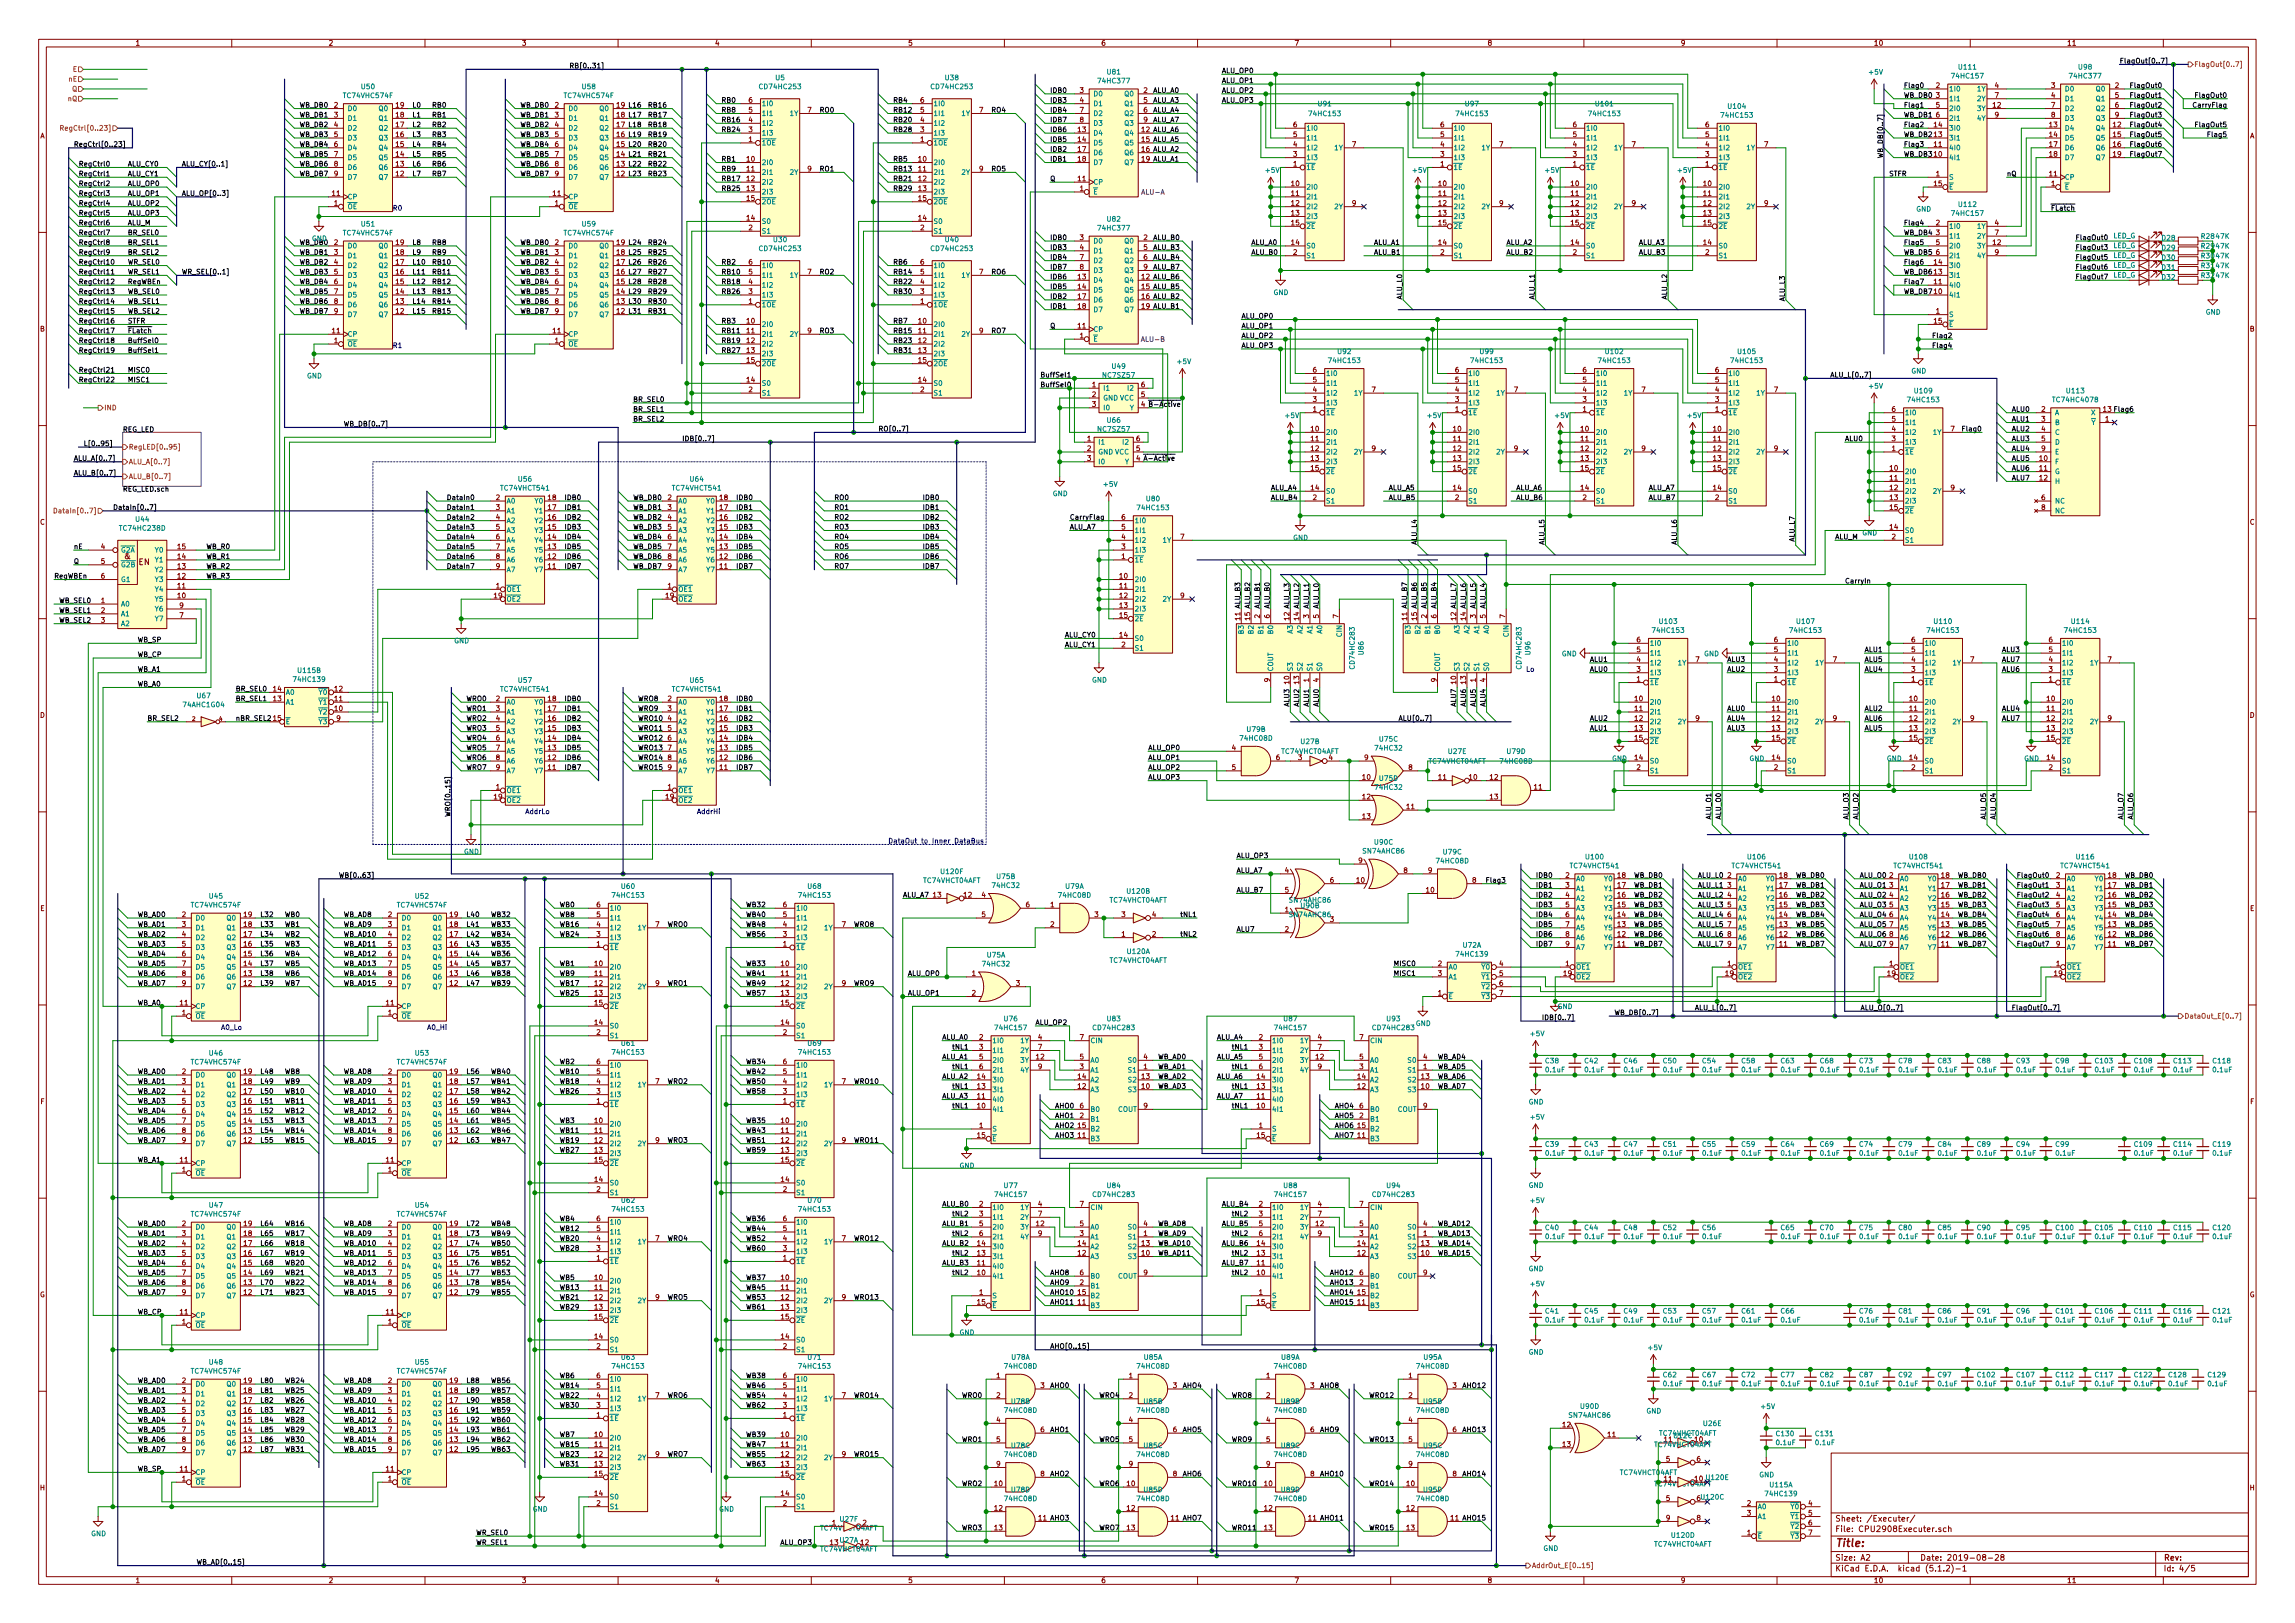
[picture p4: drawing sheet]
<svg xmlns="http://www.w3.org/2000/svg" width="594mm" height="420mm" viewBox="0 0 594 420" stroke-linecap="round" stroke-linejoin="round" font-family="sans-serif">
<defs><g id="words">
<text font-size="2.8" fill="#840000" x="475" y="400.4">Title:</text>
<text font-size="2.1" fill="#008484" x="32.3" y="144.7">&amp;</text>
<g font-size="2.1" fill="#840000">
<text x="35.9" y="146.3">EN</text>
<text x="475" y="393.9">Sheet: /Executer/</text>
<text x="475" y="396.6">File: CPU2908Executer.sch</text>
<text x="475" y="406.8">KiCad E.D.A. kicad (5.1.2)-1</text>
<text x="475" y="404">Size: A2</text>
<text x="497" y="404">Date: 2019-08-28</text>
<text x="560" y="404">Rev:</text>
<text x="560" y="406.8">Id: 4/5</text>
</g>
<g font-size="1.8" fill="#840000">
<text x="35" y="11.8">1</text>
<text x="85" y="11.8">2</text>
<text x="135" y="11.8">3</text>
<text x="185" y="11.8">4</text>
<text x="235" y="11.8">5</text>
<text x="285" y="11.8">6</text>
<text x="335" y="11.8">7</text>
<text x="385" y="11.8">8</text>
<text x="435" y="11.8">9</text>
<text x="485" y="11.8">10</text>
<text x="535" y="11.8">11</text>
<text x="501.2" y="22.8">2</text>
<text x="516.4" y="22.8">4</text>
<text x="531" y="22.8">3</text>
<text x="547.5" y="22.8">2</text>
<text x="86.5" y="27.9">2</text>
<text x="102.5" y="27.9">19</text>
<text x="143.7" y="27.9">2</text>
<text x="159.7" y="27.9">19 L16</text>
<text x="193.8" y="29.1">5</text>
<text x="193.8" y="26.6">6</text>
<text x="209.1" y="29.1">7</text>
<text x="238.3" y="29.1">5</text>
<text x="238.3" y="26.6">6</text>
<text x="253.5" y="29.1">7</text>
<text x="279.6" y="24">3</text>
<text x="279.6" y="26.6">4</text>
<text x="279.6" y="29.1">7</text>
<text x="296.1" y="24">2</text>
<text x="296.1" y="26.6">5</text>
<text x="296.1" y="29.1">6</text>
<text x="501.2" y="25.3">3</text>
<text x="501.2" y="27.9">5</text>
<text x="515.9" y="27.9">12</text>
<text x="516.4" y="25.3">7</text>
<text x="531" y="25.3">4</text>
<text x="531" y="27.9">7</text>
<text x="547.5" y="25.3">5</text>
<text x="547.5" y="27.9">6</text>
<text x="10.4" y="35.8">A</text>
<text x="86.5" y="30.4">3</text>
<text x="86.5" y="32.9">4</text>
<text x="86.5" y="35.5">5</text>
<text x="102.5" y="35.5">16</text>
<text x="102.5" y="32.9">17</text>
<text x="102.5" y="30.4">18</text>
<text x="143.7" y="30.4">3</text>
<text x="143.7" y="32.9">4</text>
<text x="143.7" y="35.5">5</text>
<text x="159.7" y="35.5">16 L19</text>
<text x="159.7" y="32.9">17 L18</text>
<text x="159.7" y="30.4">18 L17</text>
<text x="193.8" y="34.2">3</text>
<text x="193.8" y="31.7">4</text>
<text x="238.3" y="34.2">3</text>
<text x="238.3" y="31.7">4</text>
<text x="279.1" y="34.2">13</text>
<text x="279.6" y="31.7">8</text>
<text x="295.6" y="34.2">12 ALU_A6</text>
<text x="296.1" y="31.7">9</text>
<text x="334.8" y="35.5">5</text>
<text x="334.8" y="32.9">6</text>
<text x="372.9" y="35.5">5</text>
<text x="372.9" y="32.9">6</text>
<text x="407.2" y="35.5">5</text>
<text x="407.2" y="32.9">6</text>
<text x="441.5" y="35.5">5</text>
<text x="441.5" y="32.9">6</text>
<text x="500.7" y="35.5">13</text>
<text x="500.7" y="32.9">14</text>
<text x="501.2" y="30.4">6</text>
<text x="516.4" y="30.4">9</text>
<text x="530.5" y="32.9">13</text>
<text x="530.5" y="35.5">14</text>
<text x="531" y="30.4">8</text>
<text x="547" y="32.9">12</text>
<text x="547" y="35.5">15</text>
<text x="547.5" y="30.4">9</text>
<text x="582.4" y="35.8">A</text>
<text x="86.5" y="38">6</text>
<text x="86.5" y="40.6">7</text>
<text x="102.5" y="40.6">14</text>
<text x="102.5" y="38">15</text>
<text x="143.7" y="38">6</text>
<text x="143.7" y="40.6">7</text>
<text x="159.7" y="40.6">14 L21</text>
<text x="159.7" y="38">15 L20</text>
<text x="193.3" y="41.8">10</text>
<text x="193.8" y="36.7">1</text>
<text x="237.8" y="41.8">10</text>
<text x="238.3" y="36.7">1</text>
<text x="279.1" y="36.7">14</text>
<text x="279.1" y="39.3">17</text>
<text x="279.1" y="41.8">18</text>
<text x="295.6" y="36.7">15 ALU_A5</text>
<text x="295.6" y="39.3">16 ALU_A2</text>
<text x="295.6" y="41.8">19 ALU_A1</text>
<text x="334.8" y="40.6">3</text>
<text x="334.8" y="38">4</text>
<text x="350" y="38">7</text>
<text x="372.9" y="40.6">3</text>
<text x="372.9" y="38">4</text>
<text x="388.1" y="38">7</text>
<text x="407.2" y="40.6">3</text>
<text x="407.2" y="38">4</text>
<text x="422.4" y="38">7</text>
<text x="441.5" y="40.6">3</text>
<text x="441.5" y="38">4</text>
<text x="456.7" y="38">7</text>
<text x="500.7" y="40.6">10</text>
<text x="500.7" y="38">11</text>
<text x="530.5" y="38">17</text>
<text x="530.5" y="40.6">18</text>
<text x="547" y="38">16</text>
<text x="547" y="40.6">19</text>
<text x="86.5" y="43.1">8</text>
<text x="86.5" y="45.6">9</text>
<text x="102.5" y="45.6">12</text>
<text x="102.5" y="43.1">13</text>
<text x="143.7" y="43.1">8</text>
<text x="143.7" y="45.6">9</text>
<text x="159.7" y="45.6">12 L23</text>
<text x="159.7" y="43.1">13 L22</text>
<text x="193.3" y="44.4">11</text>
<text x="193.3" y="46.9">12</text>
<text x="209.1" y="44.4">9</text>
<text x="237.8" y="44.4">11</text>
<text x="237.8" y="46.9">12</text>
<text x="253.5" y="44.4">9</text>
<text x="279.1" y="46.9">11</text>
<text x="334.8" y="43.1">1</text>
<text x="372.9" y="43.1">1</text>
<text x="407.2" y="43.1">1</text>
<text x="441.5" y="43.1">1</text>
<text x="501.2" y="45.6">1</text>
<text x="530.5" y="45.6">11</text>
<text x="86" y="50.7">11</text>
<text x="86.5" y="53.3">1</text>
<text x="143.2" y="50.7">11</text>
<text x="143.7" y="53.3">1</text>
<text x="193.3" y="49.4">13</text>
<text x="193.3" y="52">15</text>
<text x="237.8" y="49.4">13</text>
<text x="237.8" y="52">15</text>
<text x="279.6" y="49.4">1</text>
<text x="334.3" y="48.2">10</text>
<text x="334.3" y="50.7">11</text>
<text x="334.3" y="53.3">12</text>
<text x="350" y="53.3">9</text>
<text x="372.4" y="48.2">10</text>
<text x="372.4" y="50.7">11</text>
<text x="372.4" y="53.3">12</text>
<text x="388.1" y="53.3">9</text>
<text x="406.7" y="48.2">10</text>
<text x="406.7" y="50.7">11</text>
<text x="406.7" y="53.3">12</text>
<text x="422.4" y="53.3">9</text>
<text x="441" y="48.2">10</text>
<text x="441" y="50.7">11</text>
<text x="441" y="53.3">12</text>
<text x="456.7" y="53.3">9</text>
<text x="500.7" y="48.2">15</text>
<text x="531" y="48.2">1</text>
<text x="193.3" y="57.1">14</text>
<text x="193.8" y="59.6">2</text>
<text x="237.8" y="57.1">14</text>
<text x="238.3" y="59.6">2</text>
<text x="334.3" y="55.8">13</text>
<text x="334.3" y="58.3">15</text>
<text x="372.4" y="55.8">13</text>
<text x="372.4" y="58.3">15</text>
<text x="406.7" y="55.8">13</text>
<text x="406.7" y="58.3">15</text>
<text x="441" y="55.8">13</text>
<text x="441" y="58.3">15</text>
<text x="501.2" y="58.3">2</text>
<text x="516.4" y="58.3">4</text>
<text x="86.5" y="63.4">2</text>
<text x="86.5" y="66">3</text>
<text x="102.5" y="66">18</text>
<text x="102.5" y="63.4">19</text>
<text x="143.7" y="63.4">2</text>
<text x="143.7" y="66">3</text>
<text x="159.7" y="66">18 L25</text>
<text x="159.7" y="63.4">19 L24</text>
<text x="279.6" y="62.1">3</text>
<text x="279.6" y="64.7">4</text>
<text x="296.1" y="62.1">2</text>
<text x="296.1" y="64.7">5</text>
<text x="334.3" y="63.4">14</text>
<text x="334.8" y="66">2</text>
<text x="372.4" y="63.4">14</text>
<text x="372.9" y="66">2</text>
<text x="406.7" y="63.4">14</text>
<text x="407.2" y="66">2</text>
<text x="441" y="63.4">14</text>
<text x="441.5" y="66">2</text>
<text x="501.2" y="60.9">3</text>
<text x="501.2" y="63.4">5</text>
<text x="501.2" y="66">6</text>
<text x="515.9" y="63.4">12</text>
<text x="516.4" y="60.9">7</text>
<text x="516.4" y="66">9</text>
<text x="86.5" y="68.5">4</text>
<text x="86.5" y="71">5</text>
<text x="102.5" y="71">16</text>
<text x="102.5" y="68.5">17</text>
<text x="143.7" y="68.5">4</text>
<text x="143.7" y="71">5</text>
<text x="159.7" y="71">16 L27</text>
<text x="159.7" y="68.5">17 L26</text>
<text x="193.8" y="71">5</text>
<text x="193.8" y="68.5">6</text>
<text x="209.1" y="71">7</text>
<text x="238.3" y="71">5</text>
<text x="238.3" y="68.5">6</text>
<text x="253.5" y="71">7</text>
<text x="279.6" y="67.2">7</text>
<text x="279.6" y="69.8">8</text>
<text x="296.1" y="67.2">6</text>
<text x="296.1" y="69.8">9</text>
<text x="500.7" y="71">13</text>
<text x="500.7" y="68.5">14</text>
<text x="86.5" y="73.6">6</text>
<text x="86.5" y="76.1">7</text>
<text x="102.5" y="76.1">14</text>
<text x="102.5" y="73.6">15</text>
<text x="143.7" y="73.6">6</text>
<text x="143.7" y="76.1">7</text>
<text x="159.7" y="76.1">14 L29</text>
<text x="159.7" y="73.6">15 L28</text>
<text x="193.8" y="76.1">3</text>
<text x="193.8" y="73.6">4</text>
<text x="238.3" y="76.1">3</text>
<text x="238.3" y="73.6">4</text>
<text x="279.1" y="72.3">13</text>
<text x="279.1" y="74.8">14</text>
<text x="279.1" y="77.4">17</text>
<text x="295.6" y="72.3">12 ALU_B6</text>
<text x="295.6" y="74.8">15 ALU_B5</text>
<text x="295.6" y="77.4">16 ALU_B2</text>
<text x="500.7" y="76.1">10</text>
<text x="500.7" y="73.6">11</text>
<text x="86.5" y="78.7">8</text>
<text x="86.5" y="81.2">9</text>
<text x="102.5" y="81.2">12</text>
<text x="102.5" y="78.7">13</text>
<text x="143.7" y="78.7">8</text>
<text x="143.7" y="81.2">9</text>
<text x="159.7" y="81.2">12 L31</text>
<text x="159.7" y="78.7">13 L30</text>
<text x="193.3" y="83.7">10</text>
<text x="193.8" y="78.7">1</text>
<text x="237.8" y="83.7">10</text>
<text x="238.3" y="78.7">1</text>
<text x="279.1" y="79.9">18</text>
<text x="295.6" y="79.9">19 ALU_B1</text>
<text x="500.7" y="83.7">15</text>
<text x="501.2" y="81.2">1</text>
<text x="10.4" y="85.8">B</text>
<text x="86" y="86.3">11</text>
<text x="86.5" y="88.8">1</text>
<text x="143.2" y="86.3">11</text>
<text x="143.7" y="88.8">1</text>
<text x="193.3" y="86.3">11</text>
<text x="193.3" y="88.8">12</text>
<text x="209.1" y="86.3">9</text>
<text x="237.8" y="86.3">11</text>
<text x="237.8" y="88.8">12</text>
<text x="253.5" y="86.3">9</text>
<text x="279.1" y="85">11</text>
<text x="279.6" y="87.5">1</text>
<text x="582.4" y="85.8">B</text>
<text x="193.3" y="91.4">13</text>
<text x="193.3" y="93.9">15</text>
<text x="237.8" y="91.4">13</text>
<text x="237.8" y="93.9">15</text>
<text x="193.3" y="99">14</text>
<text x="193.8" y="101.5">2</text>
<text x="237.8" y="99">14</text>
<text x="238.3" y="101.5">2</text>
<text x="282.7" y="100.2">1</text>
<text x="295.4" y="100.2">6</text>
<text x="339.9" y="101.5">4</text>
<text x="339.9" y="99">5</text>
<text x="339.9" y="96.4">6</text>
<text x="355.1" y="101.5">7</text>
<text x="376.7" y="101.5">4</text>
<text x="376.7" y="99">5</text>
<text x="376.7" y="96.4">6</text>
<text x="391.9" y="101.5">7</text>
<text x="409.7" y="101.5">4</text>
<text x="409.7" y="99">5</text>
<text x="409.7" y="96.4">6</text>
<text x="425" y="101.5">7</text>
<text x="444" y="101.5">4</text>
<text x="444" y="99">5</text>
<text x="444" y="96.4">6</text>
<text x="459.3" y="101.5">7</text>
<text x="282.7" y="102.8">2</text>
<text x="282.7" y="105.3">3</text>
<text x="295.4" y="102.8">5</text>
<text x="339.9" y="106.6">1</text>
<text x="339.9" y="104.1">3</text>
<text x="376.7" y="106.6">1</text>
<text x="376.7" y="104.1">3</text>
<text x="409.7" y="106.6">1</text>
<text x="409.7" y="104.1">3</text>
<text x="444" y="106.6">1</text>
<text x="444" y="104.1">3</text>
<text x="489.7" y="106.6">6</text>
<text x="528.5" y="106.6">2</text>
<text x="544.5" y="106.6">13</text>
<text x="339.4" y="111.7">10</text>
<text x="376.2" y="111.7">10</text>
<text x="409.2" y="111.7">10</text>
<text x="443.5" y="111.7">10</text>
<text x="489.7" y="111.7">4</text>
<text x="489.7" y="109.1">5</text>
<text x="505" y="111.7">7</text>
<text x="528.5" y="109.1">3</text>
<text x="528.5" y="111.7">4</text>
<text x="545" y="109.1">1</text>
<text x="281.5" y="114.2">1</text>
<text x="281.5" y="116.8">2</text>
<text x="281.5" y="119.3">3</text>
<text x="294.2" y="116.8">5</text>
<text x="294.2" y="114.2">6</text>
<text x="339.4" y="114.2">11</text>
<text x="339.4" y="116.8">12</text>
<text x="339.4" y="119.3">13</text>
<text x="355.1" y="116.8">9</text>
<text x="376.2" y="114.2">11</text>
<text x="376.2" y="116.8">12</text>
<text x="376.2" y="119.3">13</text>
<text x="391.9" y="116.8">9</text>
<text x="409.2" y="114.2">11</text>
<text x="409.2" y="116.8">12</text>
<text x="409.2" y="119.3">13</text>
<text x="425" y="116.8">9</text>
<text x="443.5" y="114.2">11</text>
<text x="443.5" y="116.8">12</text>
<text x="443.5" y="119.3">13</text>
<text x="459.3" y="116.8">9</text>
<text x="489.7" y="116.8">1</text>
<text x="489.7" y="114.2">3</text>
<text x="528" y="119.3">10</text>
<text x="528.5" y="114.2">5</text>
<text x="528.5" y="116.8">9</text>
<text x="339.4" y="121.8">15</text>
<text x="376.2" y="121.8">15</text>
<text x="409.2" y="121.8">15</text>
<text x="443.5" y="121.8">15</text>
<text x="489.3" y="121.8">10</text>
<text x="489.3" y="124.4">11</text>
<text x="528" y="121.8">11</text>
<text x="528" y="124.4">12</text>
<text x="128.4" y="129.5">2</text>
<text x="128.4" y="132">3</text>
<text x="141.9" y="132">17</text>
<text x="141.9" y="129.5">18</text>
<text x="172.9" y="129.5">2</text>
<text x="172.9" y="132">3</text>
<text x="186.4" y="132">17</text>
<text x="186.4" y="129.5">18</text>
<text x="339.4" y="126.9">14</text>
<text x="339.9" y="129.5">2</text>
<text x="376.2" y="126.9">14</text>
<text x="376.7" y="129.5">2</text>
<text x="409.2" y="126.9">14</text>
<text x="409.7" y="129.5">2</text>
<text x="443.5" y="126.9">14</text>
<text x="444" y="129.5">2</text>
<text x="489.3" y="126.9">12</text>
<text x="489.3" y="129.5">13</text>
<text x="489.3" y="132">15</text>
<text x="505" y="126.9">9</text>
<text x="528.5" y="129.5">6</text>
<text x="528.5" y="132">8</text>
<text x="10.4" y="135.8">C</text>
<text x="128.4" y="134.5">4</text>
<text x="128.4" y="137.1">5</text>
<text x="141.9" y="137.1">15</text>
<text x="141.9" y="134.5">16</text>
<text x="172.9" y="134.5">4</text>
<text x="172.9" y="137.1">5</text>
<text x="186.4" y="137.1">15</text>
<text x="186.4" y="134.5">16</text>
<text x="290.3" y="137.1">5</text>
<text x="290.3" y="134.5">6</text>
<text x="489.3" y="137.1">14</text>
<text x="582.4" y="135.8">C</text>
<text x="26.2" y="142.2">4</text>
<text x="46" y="142.2">15</text>
<text x="128.4" y="139.6">6</text>
<text x="128.4" y="142.2">7</text>
<text x="141.9" y="142.2">13</text>
<text x="141.9" y="139.6">14</text>
<text x="172.9" y="139.6">6</text>
<text x="172.9" y="142.2">7</text>
<text x="186.4" y="142.2">13</text>
<text x="186.4" y="139.6">14</text>
<text x="290.3" y="142.2">3</text>
<text x="290.3" y="139.6">4</text>
<text x="305.6" y="139.6">7</text>
<text x="489.7" y="139.6">2</text>
<text x="26.2" y="146">5</text>
<text x="26.2" y="149.8">6</text>
<text x="46" y="149.8">12</text>
<text x="46" y="147.2">13</text>
<text x="46" y="144.7">14</text>
<text x="128.4" y="144.7">8</text>
<text x="128.4" y="147.2">9</text>
<text x="141.9" y="147.2">11</text>
<text x="141.9" y="144.7">12</text>
<text x="172.9" y="144.7">8</text>
<text x="172.9" y="147.2">9</text>
<text x="186.4" y="147.2">11</text>
<text x="186.4" y="144.7">12</text>
<text x="289.9" y="149.8">10</text>
<text x="290.3" y="144.7">1</text>
<text x="46" y="154.9">10</text>
<text x="46" y="152.3">11</text>
<text x="127.9" y="154.9">19</text>
<text x="128.4" y="152.3">1</text>
<text x="172.4" y="154.9">19</text>
<text x="172.9" y="152.3">1</text>
<text x="289.9" y="152.3">11</text>
<text x="289.9" y="154.9">12</text>
<text x="305.6" y="154.9">9</text>
<text x="26.2" y="156.1">1</text>
<text x="26.2" y="158.7">2</text>
<text x="26.2" y="161.2">3</text>
<text x="46.5" y="159.9">7</text>
<text x="46.5" y="157.4">9</text>
<text x="289.9" y="157.4">13</text>
<text x="289.9" y="159.9">15</text>
<text x="326.1" y="160" transform="rotate(-90 326.1 160)">2</text>
<text x="328.7" y="160" transform="rotate(-90 328.7 160)">6</text>
<text x="338.8" y="160" transform="rotate(-90 338.8 160)">3</text>
<text x="341.4" y="160" transform="rotate(-90 341.4 160)">5</text>
<text x="346.5" y="160" transform="rotate(-90 346.5 160)">7</text>
<text x="369.3" y="160" transform="rotate(-90 369.3 160)">2</text>
<text x="371.9" y="160" transform="rotate(-90 371.9 160)">6</text>
<text x="382" y="160" transform="rotate(-90 382 160)">3</text>
<text x="384.6" y="160" transform="rotate(-90 384.6 160)">5</text>
<text x="389.6" y="160" transform="rotate(-90 389.6 160)">7</text>
<text x="289.9" y="165">14</text>
<text x="290.3" y="167.6">2</text>
<text x="423.7" y="166.3">6</text>
<text x="459.3" y="166.3">6</text>
<text x="494.8" y="166.3">6</text>
<text x="530.4" y="166.3">6</text>
<text x="423.7" y="173.9">3</text>
<text x="423.7" y="171.4">4</text>
<text x="423.7" y="168.8">5</text>
<text x="438.9" y="171.4">7</text>
<text x="459.3" y="173.9">3</text>
<text x="459.3" y="171.4">4</text>
<text x="459.3" y="168.8">5</text>
<text x="474.5" y="171.4">7</text>
<text x="494.8" y="173.9">3</text>
<text x="494.8" y="171.4">4</text>
<text x="494.8" y="168.8">5</text>
<text x="510.1" y="171.4">7</text>
<text x="530.4" y="173.9">3</text>
<text x="530.4" y="171.4">4</text>
<text x="530.4" y="168.8">5</text>
<text x="545.6" y="171.4">7</text>
<text x="70.8" y="179">14</text>
<text x="86.7" y="179">12</text>
<text x="328.7" y="176.5" transform="rotate(-90 328.7 176.5)">9</text>
<text x="333.8" y="177" transform="rotate(-90 333.8 177)">10</text>
<text x="336.3" y="177" transform="rotate(-90 336.3 177)">13</text>
<text x="338.8" y="176.5" transform="rotate(-90 338.8 176.5)">1</text>
<text x="341.4" y="176.5" transform="rotate(-90 341.4 176.5)">4</text>
<text x="371.9" y="176.5" transform="rotate(-90 371.9 176.5)">9</text>
<text x="376.9" y="177" transform="rotate(-90 376.9 177)">10</text>
<text x="379.5" y="177" transform="rotate(-90 379.5 177)">13</text>
<text x="382" y="176.5" transform="rotate(-90 382 176.5)">1</text>
<text x="384.6" y="176.5" transform="rotate(-90 384.6 176.5)">4</text>
<text x="423.7" y="176.4">1</text>
<text x="459.3" y="176.4">1</text>
<text x="494.8" y="176.4">1</text>
<text x="530.4" y="176.4">1</text>
<text x="10.4" y="185.8">D</text>
<text x="70.8" y="181.5">13</text>
<text x="86.7" y="184.1">10</text>
<text x="86.7" y="181.5">11</text>
<text x="128.4" y="181.5">2</text>
<text x="128.4" y="184.1">3</text>
<text x="141.9" y="184.1">17</text>
<text x="141.9" y="181.5">18</text>
<text x="172.9" y="181.5">2</text>
<text x="172.9" y="184.1">3</text>
<text x="186.4" y="184.1">17</text>
<text x="186.4" y="181.5">18</text>
<text x="423.2" y="181.5">10</text>
<text x="423.2" y="184.1">11</text>
<text x="458.8" y="181.5">10</text>
<text x="458.8" y="184.1">11</text>
<text x="494.3" y="181.5">10</text>
<text x="494.3" y="184.1">11</text>
<text x="529.9" y="181.5">10</text>
<text x="529.9" y="184.1">11</text>
<text x="582.4" y="185.8">D</text>
<text x="70.8" y="186.6">15</text>
<text x="87.1" y="186.6">9</text>
<text x="128.4" y="186.6">4</text>
<text x="128.4" y="189.1">5</text>
<text x="128.4" y="191.7">6</text>
<text x="141.9" y="191.7">14</text>
<text x="141.9" y="189.1">15</text>
<text x="141.9" y="186.6">16</text>
<text x="172.9" y="186.6">4</text>
<text x="172.9" y="189.1">5</text>
<text x="172.9" y="191.7">6</text>
<text x="186.4" y="191.7">14</text>
<text x="186.4" y="189.1">15</text>
<text x="186.4" y="186.6">16</text>
<text x="423.2" y="186.6">12</text>
<text x="423.2" y="189.1">13</text>
<text x="423.2" y="191.7">15</text>
<text x="438.9" y="186.6">9</text>
<text x="458.8" y="186.6">12</text>
<text x="458.8" y="189.1">13</text>
<text x="458.8" y="191.7">15</text>
<text x="474.5" y="186.6">9</text>
<text x="494.3" y="186.6">12</text>
<text x="494.3" y="189.1">13</text>
<text x="494.3" y="191.7">15</text>
<text x="510.1" y="186.6">9</text>
<text x="529.9" y="186.6">12</text>
<text x="529.9" y="189.1">13</text>
<text x="529.9" y="191.7">15</text>
<text x="545.6" y="186.6">9</text>
<text x="128.4" y="194.2">7</text>
<text x="128.4" y="196.8">8</text>
<text x="141.9" y="196.8">12</text>
<text x="141.9" y="194.2">13</text>
<text x="172.9" y="194.2">7</text>
<text x="172.9" y="196.8">8</text>
<text x="186.4" y="196.8">12</text>
<text x="186.4" y="194.2">13</text>
<text x="318.9" y="194.2">4</text>
<text x="330.4" y="196.8">6</text>
<text x="336.1" y="196.8">3</text>
<text x="344" y="196.8">4</text>
<text x="353.2" y="196.8">9</text>
<text x="423.2" y="196.8">14</text>
<text x="458.8" y="196.8">14</text>
<text x="494.3" y="196.8">14</text>
<text x="529.9" y="196.8">14</text>
<text x="128.4" y="199.3">9</text>
<text x="141.9" y="199.3">11</text>
<text x="172.9" y="199.3">9</text>
<text x="186.4" y="199.3">11</text>
<text x="318.9" y="199.3">5</text>
<text x="352.7" y="201.8">10</text>
<text x="364.6" y="199.3">8</text>
<text x="372.4" y="201.8">11</text>
<text x="380.3" y="201.8">10</text>
<text x="385.7" y="201.8">12</text>
<text x="423.7" y="199.3">2</text>
<text x="459.3" y="199.3">2</text>
<text x="494.8" y="199.3">2</text>
<text x="530.4" y="199.3">2</text>
<text x="127.9" y="206.9">19</text>
<text x="128.4" y="204.4">1</text>
<text x="172.4" y="206.9">19</text>
<text x="172.9" y="204.4">1</text>
<text x="352.7" y="206.9">12</text>
<text x="364.2" y="209.5">11</text>
<text x="385.7" y="206.9">13</text>
<text x="397.2" y="204.4">11</text>
<text x="352.7" y="212">13</text>
<text x="332.6" y="226">4</text>
<text x="351.7" y="223.4">9</text>
<text x="363.4" y="226">8</text>
<text x="369.7" y="226">9</text>
<text x="405.3" y="227.2">2</text>
<text x="418.8" y="227.2">18</text>
<text x="447.2" y="227.2">2</text>
<text x="460.7" y="227.2">18</text>
<text x="489.1" y="227.2">2</text>
<text x="502.6" y="227.2">18</text>
<text x="532.3" y="227.2">2</text>
<text x="545.8" y="227.2">18</text>
<text x="241.6" y="232.3">13</text>
<text x="249.5" y="232.3">12</text>
<text x="254.2" y="232.3">4</text>
<text x="332.6" y="231.1">5</text>
<text x="344.3" y="228.5">6</text>
<text x="351.2" y="228.5">10</text>
<text x="369.2" y="231.1">10</text>
<text x="381.2" y="228.5">8</text>
<text x="405.3" y="229.8">3</text>
<text x="405.3" y="232.3">4</text>
<text x="418.8" y="232.3">16</text>
<text x="418.8" y="229.8">17</text>
<text x="447.2" y="229.8">3</text>
<text x="447.2" y="232.3">4</text>
<text x="460.7" y="232.3">16</text>
<text x="460.7" y="229.8">17</text>
<text x="489.1" y="229.8">3</text>
<text x="489.1" y="232.3">4</text>
<text x="502.6" y="232.3">16</text>
<text x="502.6" y="229.8">17</text>
<text x="532.3" y="229.8">3</text>
<text x="532.3" y="232.3">4</text>
<text x="545.8" y="232.3">16</text>
<text x="545.8" y="229.8">17</text>
<text x="10.4" y="235.8">E</text>
<text x="47.1" y="237.4">2</text>
<text x="47.1" y="239.9">3</text>
<text x="63.2" y="239.9">18</text>
<text x="63.2" y="237.4">19</text>
<text x="100.5" y="237.4">2</text>
<text x="100.5" y="239.9">3</text>
<text x="116.5" y="239.9">18</text>
<text x="116.5" y="237.4">19</text>
<text x="154.5" y="239.9">4</text>
<text x="154.5" y="237.4">5</text>
<text x="154.5" y="234.9">6</text>
<text x="169.7" y="239.9">7</text>
<text x="202.7" y="239.9">4</text>
<text x="202.7" y="237.4">5</text>
<text x="202.7" y="234.9">6</text>
<text x="218" y="239.9">7</text>
<text x="254.2" y="237.4">5</text>
<text x="265.6" y="234.9">6</text>
<text x="271.9" y="234.9">1</text>
<text x="271.9" y="239.9">2</text>
<text x="283.4" y="237.4">3</text>
<text x="290.3" y="237.4">3</text>
<text x="298.3" y="237.4">4</text>
<text x="332.6" y="236.1">1</text>
<text x="344.3" y="238.7">3</text>
<text x="405.3" y="234.9">5</text>
<text x="405.3" y="237.4">6</text>
<text x="405.3" y="239.9">7</text>
<text x="418.8" y="239.9">13</text>
<text x="418.8" y="237.4">14</text>
<text x="418.8" y="234.9">15</text>
<text x="447.2" y="234.9">5</text>
<text x="447.2" y="237.4">6</text>
<text x="447.2" y="239.9">7</text>
<text x="460.7" y="239.9">13</text>
<text x="460.7" y="237.4">14</text>
<text x="460.7" y="234.9">15</text>
<text x="489.1" y="234.9">5</text>
<text x="489.1" y="237.4">6</text>
<text x="489.1" y="239.9">7</text>
<text x="502.6" y="239.9">13</text>
<text x="502.6" y="237.4">14</text>
<text x="502.6" y="234.9">15</text>
<text x="532.3" y="234.9">5</text>
<text x="532.3" y="237.4">6</text>
<text x="532.3" y="239.9">7</text>
<text x="545.8" y="239.9">13</text>
<text x="545.8" y="237.4">14</text>
<text x="545.8" y="234.9">15</text>
<text x="582.4" y="235.8">E</text>
<text x="47.1" y="242.5">4</text>
<text x="47.1" y="245">5</text>
<text x="63.2" y="245">16</text>
<text x="63.2" y="242.5">17</text>
<text x="100.5" y="242.5">4</text>
<text x="100.5" y="245">5</text>
<text x="116.5" y="245">16</text>
<text x="116.5" y="242.5">17</text>
<text x="154.5" y="245">1</text>
<text x="154.5" y="242.5">3</text>
<text x="202.7" y="245">1</text>
<text x="202.7" y="242.5">3</text>
<text x="290.3" y="242.5">1</text>
<text x="298.3" y="242.5">2</text>
<text x="332.6" y="241.2">2</text>
<text x="405.3" y="242.5">8</text>
<text x="405.3" y="245">9</text>
<text x="418.8" y="245">11</text>
<text x="418.8" y="242.5">12</text>
<text x="447.2" y="242.5">8</text>
<text x="447.2" y="245">9</text>
<text x="460.7" y="245">11</text>
<text x="460.7" y="242.5">12</text>
<text x="489.1" y="242.5">8</text>
<text x="489.1" y="245">9</text>
<text x="502.6" y="245">11</text>
<text x="502.6" y="242.5">12</text>
<text x="532.3" y="242.5">8</text>
<text x="532.3" y="245">9</text>
<text x="545.8" y="245">11</text>
<text x="545.8" y="242.5">12</text>
<text x="47.1" y="247.6">6</text>
<text x="47.1" y="250.1">7</text>
<text x="63.2" y="250.1">14</text>
<text x="63.2" y="247.6">15</text>
<text x="100.5" y="247.6">6</text>
<text x="100.5" y="250.1">7</text>
<text x="116.5" y="250.1">14</text>
<text x="116.5" y="247.6">15</text>
<text x="154" y="250.1">10</text>
<text x="202.2" y="250.1">10</text>
<text x="372.3" y="250.1">2</text>
<text x="388.1" y="250.1">4</text>
<text x="405.3" y="250.1">1</text>
<text x="447.2" y="250.1">1</text>
<text x="489.1" y="250.1">1</text>
<text x="532.3" y="250.1">1</text>
<text x="47.1" y="252.6">8</text>
<text x="47.1" y="255.2">9</text>
<text x="63.2" y="255.2">12</text>
<text x="63.2" y="252.6">13</text>
<text x="100.5" y="252.6">8</text>
<text x="100.5" y="255.2">9</text>
<text x="116.5" y="255.2">12</text>
<text x="116.5" y="252.6">13</text>
<text x="154" y="252.6">11</text>
<text x="154" y="255.2">12</text>
<text x="154" y="257.7">13</text>
<text x="169.7" y="255.2">9</text>
<text x="202.2" y="252.6">11</text>
<text x="202.2" y="255.2">12</text>
<text x="202.2" y="257.7">13</text>
<text x="218" y="255.2">9</text>
<text x="251.6" y="252.6">1</text>
<text x="251.6" y="257.7">2</text>
<text x="263" y="255.2">3</text>
<text x="372.3" y="257.7">1</text>
<text x="372.3" y="252.6">3</text>
<text x="388.1" y="252.6">5</text>
<text x="388.1" y="255.2">6</text>
<text x="388.1" y="257.7">7</text>
<text x="404.8" y="252.6">19</text>
<text x="446.7" y="252.6">19</text>
<text x="488.6" y="252.6">19</text>
<text x="531.8" y="252.6">19</text>
<text x="46.7" y="260.3">11</text>
<text x="47.1" y="262.8">1</text>
<text x="100" y="260.3">11</text>
<text x="100.5" y="262.8">1</text>
<text x="154" y="260.3">15</text>
<text x="202.2" y="260.3">15</text>
<text x="154" y="265.3">14</text>
<text x="154.5" y="267.9">2</text>
<text x="202.2" y="265.3">14</text>
<text x="202.7" y="267.9">2</text>
<text x="253.5" y="269.2">2</text>
<text x="268.8" y="269.2">4</text>
<text x="279.6" y="269.2">7</text>
<text x="325.9" y="269.2">2</text>
<text x="341.1" y="269.2">4</text>
<text x="351.9" y="269.2">7</text>
<text x="154.5" y="275.5">6</text>
<text x="202.7" y="275.5">6</text>
<text x="253.5" y="271.7">3</text>
<text x="253.5" y="274.2">5</text>
<text x="268.3" y="274.2">12</text>
<text x="268.8" y="271.7">7</text>
<text x="279.6" y="274.2">5</text>
<text x="296.1" y="274.2">4</text>
<text x="325.9" y="271.7">3</text>
<text x="325.9" y="274.2">5</text>
<text x="340.7" y="274.2">12</text>
<text x="341.1" y="271.7">7</text>
<text x="351.9" y="274.2">5</text>
<text x="368.5" y="274.2">4</text>
<text x="47.1" y="278">2</text>
<text x="47.1" y="280.6">3</text>
<text x="63.2" y="280.6">18</text>
<text x="63.2" y="278">19</text>
<text x="100.5" y="278">2</text>
<text x="100.5" y="280.6">3</text>
<text x="116.5" y="280.6">18</text>
<text x="116.5" y="278">19</text>
<text x="154.5" y="280.6">4</text>
<text x="154.5" y="278">5</text>
<text x="169.7" y="280.6">7</text>
<text x="202.7" y="280.6">4</text>
<text x="202.7" y="278">5</text>
<text x="218" y="280.6">7</text>
<text x="253" y="281.9">13</text>
<text x="253" y="279.3">14</text>
<text x="253.5" y="276.8">6</text>
<text x="268.8" y="276.8">9</text>
<text x="279.1" y="281.9">12</text>
<text x="279.1" y="279.3">14</text>
<text x="279.6" y="276.8">3</text>
<text x="295.6" y="281.9">10</text>
<text x="295.6" y="279.3">13</text>
<text x="296.1" y="276.8">1</text>
<text x="325.4" y="281.9">13</text>
<text x="325.4" y="279.3">14</text>
<text x="325.9" y="276.8">6</text>
<text x="341.1" y="276.8">9</text>
<text x="351.5" y="281.9">12</text>
<text x="351.5" y="279.3">14</text>
<text x="351.9" y="276.8">3</text>
<text x="368" y="281.9">10</text>
<text x="368" y="279.3">13</text>
<text x="368.5" y="276.8">1</text>
<text x="10.5" y="285.8">F</text>
<text x="47.1" y="283.1">4</text>
<text x="47.1" y="285.7">5</text>
<text x="63.2" y="285.7">16</text>
<text x="63.2" y="283.1">17</text>
<text x="100.5" y="283.1">4</text>
<text x="100.5" y="285.7">5</text>
<text x="116.5" y="285.7">16</text>
<text x="116.5" y="283.1">17</text>
<text x="154.5" y="285.7">1</text>
<text x="154.5" y="283.1">3</text>
<text x="202.7" y="285.7">1</text>
<text x="202.7" y="283.1">3</text>
<text x="253" y="286.9">10</text>
<text x="253" y="284.4">11</text>
<text x="279.6" y="286.9">6</text>
<text x="296.1" y="286.9">9</text>
<text x="325.4" y="286.9">10</text>
<text x="325.4" y="284.4">11</text>
<text x="351.9" y="286.9">6</text>
<text x="368.5" y="286.9">9</text>
<text x="582.5" y="285.8">F</text>
<text x="47.1" y="288.2">6</text>
<text x="47.1" y="290.7">7</text>
<text x="47.1" y="293.3">8</text>
<text x="63.2" y="293.3">13</text>
<text x="63.2" y="290.7">14</text>
<text x="63.2" y="288.2">15</text>
<text x="100.5" y="288.2">6</text>
<text x="100.5" y="290.7">7</text>
<text x="100.5" y="293.3">8</text>
<text x="116.5" y="293.3">13</text>
<text x="116.5" y="290.7">14</text>
<text x="116.5" y="288.2">15</text>
<text x="154" y="290.7">10</text>
<text x="154" y="293.3">11</text>
<text x="202.2" y="290.7">10</text>
<text x="202.2" y="293.3">11</text>
<text x="253.5" y="292">1</text>
<text x="279.1" y="292">15</text>
<text x="279.6" y="289.5">2</text>
<text x="325.9" y="292">1</text>
<text x="351.5" y="292">15</text>
<text x="351.9" y="289.5">2</text>
<text x="47.1" y="295.8">9</text>
<text x="63.2" y="295.8">12</text>
<text x="100.5" y="295.8">9</text>
<text x="116.5" y="295.8">12</text>
<text x="154" y="295.8">12</text>
<text x="154" y="298.4">13</text>
<text x="169.7" y="295.8">9</text>
<text x="202.2" y="295.8">12</text>
<text x="202.2" y="298.4">13</text>
<text x="218" y="295.8">9</text>
<text x="253" y="294.6">15</text>
<text x="279.1" y="294.6">11</text>
<text x="325.4" y="294.6">15</text>
<text x="351.5" y="294.6">11</text>
<text x="46.7" y="300.9">11</text>
<text x="47.1" y="303.4">1</text>
<text x="100" y="300.9">11</text>
<text x="100.5" y="303.4">1</text>
<text x="154" y="306">14</text>
<text x="154" y="300.9">15</text>
<text x="202.2" y="306">14</text>
<text x="202.2" y="300.9">15</text>
<text x="154.5" y="308.5">2</text>
<text x="202.7" y="308.5">2</text>
<text x="47.1" y="317.4">2</text>
<text x="63.2" y="317.4">19</text>
<text x="100.5" y="317.4">2</text>
<text x="116.5" y="317.4">19</text>
<text x="154.5" y="316.1">6</text>
<text x="202.7" y="316.1">6</text>
<text x="253.5" y="312.3">2</text>
<text x="253.5" y="314.9">3</text>
<text x="253.5" y="317.4">5</text>
<text x="268.3" y="317.4">12</text>
<text x="268.8" y="312.3">4</text>
<text x="268.8" y="314.9">7</text>
<text x="279.6" y="317.4">5</text>
<text x="279.6" y="312.3">7</text>
<text x="296.1" y="317.4">4</text>
<text x="325.9" y="312.3">2</text>
<text x="325.9" y="314.9">3</text>
<text x="325.9" y="317.4">5</text>
<text x="340.7" y="317.4">12</text>
<text x="341.1" y="312.3">4</text>
<text x="341.1" y="314.9">7</text>
<text x="351.9" y="317.4">5</text>
<text x="351.9" y="312.3">7</text>
<text x="368.5" y="317.4">4</text>
<text x="47.1" y="320">3</text>
<text x="47.1" y="322.5">4</text>
<text x="63.2" y="322.5">17</text>
<text x="63.2" y="320">18</text>
<text x="100.5" y="320">3</text>
<text x="100.5" y="322.5">4</text>
<text x="116.5" y="322.5">17</text>
<text x="116.5" y="320">18</text>
<text x="154.5" y="323.8">3</text>
<text x="154.5" y="321.2">4</text>
<text x="154.5" y="318.7">5</text>
<text x="169.7" y="321.2">7</text>
<text x="202.7" y="323.8">3</text>
<text x="202.7" y="321.2">4</text>
<text x="202.7" y="318.7">5</text>
<text x="218" y="321.2">7</text>
<text x="253" y="322.5">14</text>
<text x="253.5" y="320">6</text>
<text x="268.8" y="320">9</text>
<text x="279.1" y="322.5">14</text>
<text x="279.6" y="320">3</text>
<text x="295.6" y="322.5">13</text>
<text x="296.1" y="320">1</text>
<text x="325.4" y="322.5">14</text>
<text x="325.9" y="320">6</text>
<text x="341.1" y="320">9</text>
<text x="351.5" y="322.5">14</text>
<text x="351.9" y="320">3</text>
<text x="368" y="322.5">13</text>
<text x="368.5" y="320">1</text>
<text x="47.1" y="325">5</text>
<text x="47.1" y="327.6">6</text>
<text x="63.2" y="327.6">15</text>
<text x="63.2" y="325">16</text>
<text x="100.5" y="325">5</text>
<text x="100.5" y="327.6">6</text>
<text x="116.5" y="327.6">15</text>
<text x="116.5" y="325">16</text>
<text x="154.5" y="326.3">1</text>
<text x="202.7" y="326.3">1</text>
<text x="253" y="327.6">11</text>
<text x="253" y="325">13</text>
<text x="279.1" y="325">12</text>
<text x="295.6" y="325">10</text>
<text x="325.4" y="327.6">11</text>
<text x="325.4" y="325">13</text>
<text x="351.5" y="325">12</text>
<text x="368" y="325">10</text>
<text x="10.3" y="335.8">G</text>
<text x="47.1" y="330.1">7</text>
<text x="47.1" y="332.7">8</text>
<text x="47.1" y="335.2">9</text>
<text x="63.2" y="335.2">12</text>
<text x="63.2" y="332.7">13</text>
<text x="63.2" y="330.1">14</text>
<text x="100.5" y="330.1">7</text>
<text x="100.5" y="332.7">8</text>
<text x="100.5" y="335.2">9</text>
<text x="116.5" y="335.2">12</text>
<text x="116.5" y="332.7">13</text>
<text x="116.5" y="330.1">14</text>
<text x="154" y="331.4">10</text>
<text x="154" y="333.9">11</text>
<text x="202.2" y="331.4">10</text>
<text x="202.2" y="333.9">11</text>
<text x="253" y="330.1">10</text>
<text x="253.5" y="335.2">1</text>
<text x="279.1" y="335.2">15</text>
<text x="279.6" y="332.7">2</text>
<text x="279.6" y="330.1">6</text>
<text x="296.1" y="330.1">9</text>
<text x="325.4" y="330.1">10</text>
<text x="325.9" y="335.2">1</text>
<text x="351.5" y="335.2">15</text>
<text x="351.9" y="332.7">2</text>
<text x="351.9" y="330.1">6</text>
<text x="368.5" y="330.1">9</text>
<text x="582.3" y="335.8">G</text>
<text x="46.7" y="340.3">11</text>
<text x="100" y="340.3">11</text>
<text x="154" y="336.5">12</text>
<text x="154" y="339">13</text>
<text x="154" y="341.5">15</text>
<text x="169.7" y="336.5">9</text>
<text x="202.2" y="336.5">12</text>
<text x="202.2" y="339">13</text>
<text x="202.2" y="341.5">15</text>
<text x="218" y="336.5">9</text>
<text x="253" y="337.7">15</text>
<text x="279.1" y="337.7">11</text>
<text x="325.4" y="337.7">15</text>
<text x="351.5" y="337.7">11</text>
<text x="47.1" y="342.8">1</text>
<text x="100.5" y="342.8">1</text>
<text x="154" y="346.6">14</text>
<text x="202.2" y="346.6">14</text>
<text x="154.5" y="349.2">2</text>
<text x="202.7" y="349.2">2</text>
<text x="47.1" y="358.1">2</text>
<text x="63.2" y="358.1">19</text>
<text x="100.5" y="358.1">2</text>
<text x="116.5" y="358.1">19</text>
<text x="154.5" y="359.3">5</text>
<text x="154.5" y="356.8">6</text>
<text x="202.7" y="359.3">5</text>
<text x="202.7" y="356.8">6</text>
<text x="258" y="356.8">1</text>
<text x="269.4" y="359.3">3</text>
<text x="292.3" y="356.8">1</text>
<text x="303.7" y="359.3">3</text>
<text x="327.8" y="356.8">1</text>
<text x="339.2" y="359.3">3</text>
<text x="364.6" y="356.8">1</text>
<text x="376.1" y="359.3">3</text>
<text x="47.1" y="360.6">3</text>
<text x="47.1" y="363.1">4</text>
<text x="47.1" y="365.7">5</text>
<text x="63.2" y="365.7">16</text>
<text x="63.2" y="363.1">17</text>
<text x="63.2" y="360.6">18</text>
<text x="100.5" y="360.6">3</text>
<text x="100.5" y="363.1">4</text>
<text x="100.5" y="365.7">5</text>
<text x="116.5" y="365.7">16</text>
<text x="116.5" y="363.1">17</text>
<text x="116.5" y="360.6">18</text>
<text x="154.5" y="364.4">3</text>
<text x="154.5" y="361.9">4</text>
<text x="169.7" y="361.9">7</text>
<text x="202.7" y="364.4">3</text>
<text x="202.7" y="361.9">4</text>
<text x="218" y="361.9">7</text>
<text x="258" y="361.9">2</text>
<text x="292.3" y="361.9">2</text>
<text x="327.8" y="361.9">2</text>
<text x="364.6" y="361.9">2</text>
<text x="47.1" y="368.2">6</text>
<text x="47.1" y="370.8">7</text>
<text x="63.2" y="370.8">14</text>
<text x="63.2" y="368.2">15</text>
<text x="100.5" y="368.2">6</text>
<text x="100.5" y="370.8">7</text>
<text x="116.5" y="370.8">14</text>
<text x="116.5" y="368.2">15</text>
<text x="154.5" y="366.9">1</text>
<text x="202.7" y="366.9">1</text>
<text x="258" y="368.2">4</text>
<text x="269.4" y="370.8">6</text>
<text x="292.3" y="368.2">4</text>
<text x="303.7" y="370.8">6</text>
<text x="327.8" y="368.2">4</text>
<text x="339.2" y="370.8">6</text>
<text x="364.6" y="368.2">4</text>
<text x="376.1" y="370.8">6</text>
<text x="404.5" y="369.5">12</text>
<text x="47.1" y="373.3">8</text>
<text x="47.1" y="375.8">9</text>
<text x="63.2" y="375.8">12</text>
<text x="63.2" y="373.3">13</text>
<text x="100.5" y="373.3">8</text>
<text x="100.5" y="375.8">9</text>
<text x="116.5" y="375.8">12</text>
<text x="116.5" y="373.3">13</text>
<text x="154" y="372">10</text>
<text x="154" y="374.6">11</text>
<text x="154" y="377.1">12</text>
<text x="169.7" y="377.1">9</text>
<text x="202.2" y="372">10</text>
<text x="202.2" y="374.6">11</text>
<text x="202.2" y="377.1">12</text>
<text x="218" y="377.1">9</text>
<text x="258" y="373.3">5</text>
<text x="292.3" y="373.3">5</text>
<text x="327.8" y="373.3">5</text>
<text x="364.6" y="373.3">5</text>
<text x="404.5" y="374.6">13</text>
<text x="416.2" y="372">11</text>
<text x="430.8" y="373.3">11</text>
<text x="438.8" y="373.3">10</text>
<text x="46.7" y="380.9">11</text>
<text x="47.1" y="383.5">1</text>
<text x="100" y="380.9">11</text>
<text x="100.5" y="383.5">1</text>
<text x="154" y="379.6">13</text>
<text x="154" y="382.2">15</text>
<text x="202.2" y="379.6">13</text>
<text x="202.2" y="382.2">15</text>
<text x="258" y="379.6">9</text>
<text x="269.4" y="382.2">8</text>
<text x="292.3" y="379.6">9</text>
<text x="303.7" y="382.2">8</text>
<text x="327.8" y="379.6">9</text>
<text x="339.2" y="382.2">8</text>
<text x="364.6" y="379.6">9</text>
<text x="376.1" y="382.2">8</text>
<text x="430.8" y="383.5">11</text>
<text x="431.3" y="378.4">5</text>
<text x="439.2" y="378.4">6</text>
<text x="10.4" y="385.8">H</text>
<text x="154" y="387.3">14</text>
<text x="154.5" y="389.8">2</text>
<text x="202.2" y="387.3">14</text>
<text x="202.7" y="389.8">2</text>
<text x="257.5" y="384.7">10</text>
<text x="291.8" y="384.7">10</text>
<text x="327.3" y="384.7">10</text>
<text x="364.2" y="384.7">10</text>
<text x="431.3" y="388.5">5</text>
<text x="452.3" y="389.8">2</text>
<text x="468.1" y="389.8">4</text>
<text x="582.4" y="385.8">H</text>
<text x="215.4" y="394.9">1</text>
<text x="223.3" y="394.9">2</text>
<text x="257.5" y="391.1">12</text>
<text x="291.8" y="391.1">12</text>
<text x="327.3" y="391.1">12</text>
<text x="364.2" y="391.1">12</text>
<text x="431.3" y="393.6">9</text>
<text x="439.2" y="393.6">8</text>
<text x="452.3" y="392.3">3</text>
<text x="468.1" y="392.3">5</text>
<text x="468.1" y="394.9">6</text>
<text x="212.4" y="396.2">TC74VHCT04AFT</text>
<text x="214.9" y="400">13</text>
<text x="222.9" y="400">12</text>
<text x="257.5" y="396.2">13</text>
<text x="291.8" y="396.2">13</text>
<text x="327.3" y="396.2">13</text>
<text x="364.2" y="396.2">13</text>
<text x="452.3" y="397.4">1</text>
<text x="468.1" y="397.4">7</text>
<text x="35" y="409.8">1</text>
<text x="85" y="409.8">2</text>
<text x="135" y="409.8">3</text>
<text x="185" y="409.8">4</text>
<text x="235" y="409.8">5</text>
<text x="285" y="409.8">6</text>
<text x="335" y="409.8">7</text>
<text x="385" y="409.8">8</text>
<text x="435" y="409.8">9</text>
<text x="485" y="409.8">10</text>
<text x="535" y="409.8">11</text>
</g>
<g font-size="1.8">
<text x="147.3" y="17.7">RB[0..31]</text>
<text x="548.6" y="16.4">FlagOut[0..7]</text>
<text x="316.2" y="19">ALU_OP0</text>
<text x="316.2" y="21.5">ALU_OP1</text>
<text x="492.8" y="22.8">Flag0</text>
<text x="551.2" y="22.8">FlagOut0</text>
<text x="77.5" y="27.9">WB_DB0</text>
<text x="106.7" y="27.9">L0</text>
<text x="111.8" y="27.9">RB0</text>
<text x="134.6" y="27.9">WB_DB0</text>
<text x="167.6" y="27.9">RB16</text>
<text x="186.7" y="26.6">RB0</text>
<text x="186.7" y="29.1">RB8</text>
<text x="212.1" y="29.1">RO0</text>
<text x="231.1" y="26.6">RB4</text>
<text x="231.1" y="29.1">RB12</text>
<text x="256.5" y="29.1">RO4</text>
<text x="271.8" y="29.1">IDB4</text>
<text x="271.8" y="26.6">IDB3</text>
<text x="271.8" y="24">IDB0</text>
<text x="298.4" y="24">ALU_A0</text>
<text x="298.4" y="26.6">ALU_A3</text>
<text x="298.4" y="29.1">ALU_A4</text>
<text x="316.2" y="24">ALU_OP2</text>
<text x="316.2" y="26.6">ALU_OP3</text>
<text x="492.8" y="25.3">WB_DB0</text>
<text x="492.8" y="27.9">Flag1</text>
<text x="551.2" y="25.3">FlagOut1</text>
<text x="551.2" y="27.9">FlagOut2</text>
<text x="568.3" y="27.9">CarryFlag</text>
<text x="568.9" y="25.3">FlagOut0</text>
<text x="77.5" y="30.4">WB_DB1</text>
<text x="77.5" y="32.9">WB_DB2</text>
<text x="77.5" y="35.5">WB_DB3</text>
<text x="106.7" y="30.4">L1</text>
<text x="106.7" y="32.9">L2</text>
<text x="106.7" y="35.5">L3</text>
<text x="111.8" y="30.4">RB1</text>
<text x="111.8" y="32.9">RB2</text>
<text x="111.8" y="35.5">RB3</text>
<text x="134.6" y="35.5">WB_DB3</text>
<text x="134.6" y="32.9">WB_DB2</text>
<text x="134.6" y="30.4">WB_DB1</text>
<text x="167.6" y="30.4">RB17</text>
<text x="167.6" y="32.9">RB18</text>
<text x="167.6" y="35.5">RB19</text>
<text x="186.7" y="31.7">RB16</text>
<text x="186.7" y="34.2">RB24</text>
<text x="231.1" y="31.7">RB20</text>
<text x="231.1" y="34.2">RB28</text>
<text x="271.8" y="31.7">IDB7</text>
<text x="271.8" y="34.2">IDB6</text>
<text x="298.4" y="31.7">ALU_A7</text>
<text x="492.8" y="30.4">WB_DB1</text>
<text x="492.8" y="35.5">WB_DB2</text>
<text x="492.8" y="32.9">Flag2</text>
<text x="551.2" y="30.4">FlagOut3</text>
<text x="551.2" y="32.9">FlagOut4</text>
<text x="551.2" y="35.5">FlagOut5</text>
<text x="568.9" y="32.9">FlagOut5</text>
<text x="572" y="35.5">Flag5</text>
<text x="19" y="38">RegCtrl[0..23]</text>
<text x="77.5" y="38">WB_DB4</text>
<text x="77.5" y="40.6">WB_DB5</text>
<text x="106.7" y="38">L4</text>
<text x="106.7" y="40.6">L5</text>
<text x="111.8" y="38">RB4</text>
<text x="111.8" y="40.6">RB5</text>
<text x="134.6" y="40.6">WB_DB5</text>
<text x="134.6" y="38">WB_DB4</text>
<text x="167.6" y="38">RB20</text>
<text x="167.6" y="40.6">RB21</text>
<text x="186.7" y="41.8">RB1</text>
<text x="231.1" y="41.8">RB5</text>
<text x="271.8" y="36.7">IDB5</text>
<text x="271.8" y="39.3">IDB2</text>
<text x="271.8" y="41.8">IDB1</text>
<text x="487.4" y="40" transform="rotate(-90 487.4 40)">WB_DB[0..7]</text>
<text x="492.8" y="40.6">WB_DB3</text>
<text x="492.8" y="38">Flag3</text>
<text x="551.2" y="38">FlagOut6</text>
<text x="551.2" y="40.6">FlagOut7</text>
<text x="20.3" y="43.1">RegCtrl0</text>
<text x="20.3" y="45.6">RegCtrl1</text>
<text x="33" y="43.1">ALU_CY0</text>
<text x="33" y="45.6">ALU_CY1</text>
<text x="47" y="43.1">ALU_CY[0..1]</text>
<text x="77.5" y="43.1">WB_DB6</text>
<text x="77.5" y="45.6">WB_DB7</text>
<text x="106.7" y="43.1">L6</text>
<text x="106.7" y="45.6">L7</text>
<text x="111.8" y="43.1">RB6</text>
<text x="111.8" y="45.6">RB7</text>
<text x="134.6" y="45.6">WB_DB7</text>
<text x="134.6" y="43.1">WB_DB6</text>
<text x="167.6" y="43.1">RB22</text>
<text x="167.6" y="45.6">RB23</text>
<text x="186.7" y="44.4">RB9</text>
<text x="186.7" y="46.9">RB17</text>
<text x="212.1" y="44.4">RO1</text>
<text x="231.1" y="44.4">RB13</text>
<text x="231.1" y="46.9">RB21</text>
<text x="256.5" y="44.4">RO5</text>
<text x="271.8" y="46.9">Q</text>
<text x="488.9" y="45.6">STFR</text>
<text x="519.4" y="45.6">nQ</text>
<text x="20.3" y="48.2">RegCtrl2</text>
<text x="20.3" y="50.7">RegCtrl3</text>
<text x="20.3" y="53.3">RegCtrl4</text>
<text x="33" y="48.2">ALU_OP0</text>
<text x="33" y="50.7">ALU_OP1</text>
<text x="33" y="53.3">ALU_OP2</text>
<text x="47" y="50.7">ALU_OP[0..3]</text>
<text x="186.7" y="49.4">RB25</text>
<text x="231.1" y="49.4">RB29</text>
<text x="20.3" y="55.8">RegCtrl5</text>
<text x="20.3" y="58.3">RegCtrl6</text>
<text x="33" y="55.8">ALU_OP3</text>
<text x="33" y="58.3">ALU_M</text>
<text x="492.8" y="58.3">Flag4</text>
<text x="531.4" y="54.5">FLatch</text>
<text x="20.3" y="60.9">RegCtrl7</text>
<text x="20.3" y="63.4">RegCtrl8</text>
<text x="20.3" y="66">RegCtrl9</text>
<text x="33" y="60.9">BR_SEL0</text>
<text x="33" y="63.4">BR_SEL1</text>
<text x="33" y="66">BR_SEL2</text>
<text x="77.5" y="63.4">WB_DB0</text>
<text x="77.5" y="66">WB_DB1</text>
<text x="106.7" y="63.4">L8</text>
<text x="106.7" y="66">L9</text>
<text x="111.8" y="63.4">RB8</text>
<text x="111.8" y="66">RB9</text>
<text x="134.6" y="66">WB_DB1</text>
<text x="134.6" y="63.4">WB_DB0</text>
<text x="167.6" y="63.4">RB24</text>
<text x="167.6" y="66">RB25</text>
<text x="271.8" y="64.7">IDB3</text>
<text x="271.8" y="62.1">IDB0</text>
<text x="298.4" y="62.1">ALU_B0</text>
<text x="298.4" y="64.7">ALU_B3</text>
<text x="323.8" y="63.4">ALU_A0</text>
<text x="323.8" y="66">ALU_B0</text>
<text x="355.6" y="66">ALU_B1</text>
<text x="355.6" y="63.4">ALU_A1</text>
<text x="389.9" y="63.4">ALU_A2</text>
<text x="389.9" y="66">ALU_B2</text>
<text x="424.2" y="63.4">ALU_A3</text>
<text x="424.2" y="66">ALU_B3</text>
<text x="492.8" y="60.9">WB_DB4</text>
<text x="492.8" y="66">WB_DB5</text>
<text x="492.8" y="63.4">Flag5</text>
<text x="537.2" y="64.7">FlagOut3</text>
<text x="537.2" y="62.1">FlagOut0</text>
<text x="20.3" y="68.5">RegCtrl10</text>
<text x="20.3" y="71">RegCtrl11</text>
<text x="33" y="68.5">WR_SEL0</text>
<text x="33" y="71">WR_SEL1</text>
<text x="47" y="71">WR_SEL[0..1]</text>
<text x="77.5" y="68.5">WB_DB2</text>
<text x="77.5" y="71">WB_DB3</text>
<text x="106.7" y="68.5">L10</text>
<text x="106.7" y="71">L11</text>
<text x="111.8" y="68.5">RB10</text>
<text x="111.8" y="71">RB11</text>
<text x="134.6" y="71">WB_DB3</text>
<text x="134.6" y="68.5">WB_DB2</text>
<text x="167.6" y="68.5">RB26</text>
<text x="167.6" y="71">RB27</text>
<text x="186.7" y="68.5">RB2</text>
<text x="186.7" y="71">RB10</text>
<text x="212.1" y="71">RO2</text>
<text x="231.1" y="68.5">RB6</text>
<text x="231.1" y="71">RB14</text>
<text x="256.5" y="71">RO6</text>
<text x="271.8" y="69.8">IDB7</text>
<text x="271.8" y="67.2">IDB4</text>
<text x="298.4" y="67.2">ALU_B4</text>
<text x="298.4" y="69.8">ALU_B7</text>
<text x="492.8" y="71">WB_DB6</text>
<text x="492.8" y="68.5">Flag6</text>
<text x="537.2" y="69.8">FlagOut6</text>
<text x="537.2" y="67.2">FlagOut5</text>
<text x="20.3" y="73.6">RegCtrl12</text>
<text x="20.3" y="76.1">RegCtrl13</text>
<text x="33" y="73.6">RegWBEn</text>
<text x="33" y="76.1">WB_SEL0</text>
<text x="77.5" y="73.6">WB_DB4</text>
<text x="77.5" y="76.1">WB_DB5</text>
<text x="106.7" y="73.6">L12</text>
<text x="106.7" y="76.1">L13</text>
<text x="111.8" y="73.6">RB12</text>
<text x="111.8" y="76.1">RB13</text>
<text x="134.6" y="76.1">WB_DB5</text>
<text x="134.6" y="73.6">WB_DB4</text>
<text x="167.6" y="73.6">RB28</text>
<text x="167.6" y="76.1">RB29</text>
<text x="186.7" y="73.6">RB18</text>
<text x="186.7" y="76.1">RB26</text>
<text x="231.1" y="73.6">RB22</text>
<text x="231.1" y="76.1">RB30</text>
<text x="271.8" y="72.3">IDB6</text>
<text x="271.8" y="74.8">IDB5</text>
<text x="271.8" y="77.4">IDB2</text>
<text x="363" y="77.6" transform="rotate(-90 363 77.6)">ALU_L0</text>
<text x="397.3" y="77.6" transform="rotate(-90 397.3 77.6)">ALU_L1</text>
<text x="431.5" y="77.6" transform="rotate(-90 431.5 77.6)">ALU_L2</text>
<text x="462" y="78" transform="rotate(-90 462 78)">ALU_L3</text>
<text x="492.8" y="76.1">WB_DB7</text>
<text x="492.8" y="73.6">Flag7</text>
<text x="537.2" y="72.3">FlagOut7</text>
<text x="20.3" y="78.7">RegCtrl14</text>
<text x="20.3" y="81.2">RegCtrl15</text>
<text x="20.3" y="83.7">RegCtrl16</text>
<text x="33" y="78.7">WB_SEL1</text>
<text x="33" y="81.2">WB_SEL2</text>
<text x="33" y="83.7">STFR</text>
<text x="77.5" y="78.7">WB_DB6</text>
<text x="77.5" y="81.2">WB_DB7</text>
<text x="106.7" y="78.7">L14</text>
<text x="106.7" y="81.2">L15</text>
<text x="111.8" y="78.7">RB14</text>
<text x="111.8" y="81.2">RB15</text>
<text x="134.6" y="81.2">WB_DB7</text>
<text x="134.6" y="78.7">WB_DB6</text>
<text x="167.6" y="78.7">RB30</text>
<text x="167.6" y="81.2">RB31</text>
<text x="186.7" y="83.7">RB3</text>
<text x="231.1" y="83.7">RB7</text>
<text x="271.8" y="79.9">IDB1</text>
<text x="321.3" y="82.5">ALU_OP0</text>
<text x="20.3" y="86.3">RegCtrl17</text>
<text x="20.3" y="88.8">RegCtrl18</text>
<text x="33" y="86.3">FLatch</text>
<text x="33" y="88.8">BuffSel0</text>
<text x="186.7" y="86.3">RB11</text>
<text x="186.7" y="88.8">RB19</text>
<text x="212.1" y="86.3">RO3</text>
<text x="231.1" y="86.3">RB15</text>
<text x="231.1" y="88.8">RB23</text>
<text x="256.5" y="86.3">RO7</text>
<text x="271.8" y="85">Q</text>
<text x="321.3" y="85">ALU_OP1</text>
<text x="321.3" y="87.5">ALU_OP2</text>
<text x="500.8" y="87.5">Flag2</text>
<text x="20.3" y="91.4">RegCtrl19</text>
<text x="33" y="91.4">BuffSel1</text>
<text x="186.7" y="91.4">RB27</text>
<text x="231.1" y="91.4">RB31</text>
<text x="321.3" y="90.1">ALU_OP3</text>
<text x="500.8" y="90.1">Flag4</text>
<text x="20.3" y="96.4">RegCtrl21</text>
<text x="20.3" y="99">RegCtrl22</text>
<text x="33" y="96.4">MISC0</text>
<text x="33" y="99">MISC1</text>
<text x="269.2" y="100.2">BuffSel0</text>
<text x="269.2" y="97.7">BuffSel1</text>
<text x="473.7" y="97.7">ALU_L[0..7]</text>
<text x="163.8" y="104.1">BR_SEL0</text>
<text x="163.8" y="106.6">BR_SEL1</text>
<text x="295.4" y="105.3">4 B-Active</text>
<text x="520.7" y="106.6">ALU0</text>
<text x="547.8" y="106.6">Flag6</text>
<text x="31.7" y="111.8">REG_LED</text>
<text x="88.9" y="110.4">WB_DB[0..7]</text>
<text x="163.8" y="109.1">BR_SEL2</text>
<text x="227.3" y="111.7">RO[0..7]</text>
<text x="508.5" y="111.7">Flag0</text>
<text x="520.7" y="109.1">ALU1</text>
<text x="520.7" y="111.7">ALU2</text>
<text x="19" y="119.3">ALU_A[0..7]</text>
<text x="21.6" y="115.5">L[0..95]</text>
<text x="176.5" y="114.2">IDB[0..7]</text>
<text x="294.2" y="119.3">4 A-Active</text>
<text x="477.5" y="114.2">ALU0</text>
<text x="520.7" y="114.2">ALU3</text>
<text x="520.7" y="116.8">ALU4</text>
<text x="520.7" y="119.3">ALU5</text>
<text x="19" y="123.1">ALU_B[0..7]</text>
<text x="520.7" y="121.8">ALU6</text>
<text x="520.7" y="124.4">ALU7</text>
<text x="29.2" y="132">DataIn[0..7]</text>
<text x="31.7" y="127.3">REG_LED.sch</text>
<text x="115.6" y="132">DataIn1</text>
<text x="115.6" y="129.5">DataIn0</text>
<text x="146" y="132">IDB1</text>
<text x="146" y="129.5">IDB0</text>
<text x="163.8" y="129.5">WB_DB0</text>
<text x="163.8" y="132">WB_DB1</text>
<text x="190.5" y="132">IDB1</text>
<text x="190.5" y="129.5">IDB0</text>
<text x="215.9" y="129.5">RO0</text>
<text x="215.9" y="132">RO1</text>
<text x="238.8" y="132">IDB1</text>
<text x="238.8" y="129.5">IDB0</text>
<text x="328.9" y="126.9">ALU_A4</text>
<text x="328.9" y="129.5">ALU_B4</text>
<text x="359.4" y="126.9">ALU_A5</text>
<text x="359.4" y="129.5">ALU_B5</text>
<text x="392.4" y="126.9">ALU_A6</text>
<text x="392.4" y="129.5">ALU_B6</text>
<text x="426.7" y="126.9">ALU_A7</text>
<text x="426.7" y="129.5">ALU_B7</text>
<text x="115.6" y="137.1">DataIn3</text>
<text x="115.6" y="134.5">DataIn2</text>
<text x="146" y="137.1">IDB3</text>
<text x="146" y="134.5">IDB2</text>
<text x="163.8" y="134.5">WB_DB2</text>
<text x="163.8" y="137.1">WB_DB3</text>
<text x="190.5" y="137.1">IDB3</text>
<text x="190.5" y="134.5">IDB2</text>
<text x="215.9" y="134.5">RO2</text>
<text x="215.9" y="137.1">RO3</text>
<text x="238.8" y="137.1">IDB3</text>
<text x="238.8" y="134.5">IDB2</text>
<text x="276.9" y="134.5">CarryFlag</text>
<text x="276.9" y="137.1">ALU_A7</text>
<text x="19" y="142.2">nE</text>
<text x="53.3" y="142.2">WB_R0</text>
<text x="115.6" y="142.2">DataIn5</text>
<text x="115.6" y="139.6">DataIn4</text>
<text x="146" y="142.2">IDB5</text>
<text x="146" y="139.6">IDB4</text>
<text x="163.8" y="139.6">WB_DB4</text>
<text x="163.8" y="142.2">WB_DB5</text>
<text x="190.5" y="142.2">IDB5</text>
<text x="190.5" y="139.6">IDB4</text>
<text x="215.9" y="139.6">RO4</text>
<text x="215.9" y="142.2">RO5</text>
<text x="238.8" y="142.2">IDB5</text>
<text x="238.8" y="139.6">IDB4</text>
<text x="366.8" y="141.1" transform="rotate(-90 366.8 141.1)">ALU_L4</text>
<text x="399.8" y="141.1" transform="rotate(-90 399.8 141.1)">ALU_L5</text>
<text x="434.1" y="141.1" transform="rotate(-90 434.1 141.1)">ALU_L6</text>
<text x="464.6" y="140.2" transform="rotate(-90 464.6 140.2)">ALU_L7</text>
<text x="475" y="139.6">ALU_M</text>
<text x="14" y="149.8">RegWBEn</text>
<text x="19" y="146">Q</text>
<text x="53.3" y="144.7">WB_R1</text>
<text x="53.3" y="147.2">WB_R2</text>
<text x="53.3" y="149.8">WB_R3</text>
<text x="115.6" y="147.2">DataIn7</text>
<text x="115.6" y="144.7">DataIn6</text>
<text x="146" y="147.2">IDB7</text>
<text x="146" y="144.7">IDB6</text>
<text x="163.8" y="144.7">WB_DB6</text>
<text x="163.8" y="147.2">WB_DB7</text>
<text x="190.5" y="147.2">IDB7</text>
<text x="190.5" y="144.7">IDB6</text>
<text x="215.9" y="144.7">RO6</text>
<text x="215.9" y="147.2">RO7</text>
<text x="238.8" y="147.2">IDB7</text>
<text x="238.8" y="144.7">IDB6</text>
<text x="477.5" y="151">CarryIn</text>
<text x="15.2" y="156.1">WB_SEL0</text>
<text x="15.2" y="158.7">WB_SEL1</text>
<text x="15.2" y="161.2">WB_SEL2</text>
<text x="321.1" y="160.5" transform="rotate(-90 321.1 160.5)">11 ALU_B3</text>
<text x="323.6" y="160.5" transform="rotate(-90 323.6 160.5)">15 ALU_B2</text>
<text x="326.1" y="157.6" transform="rotate(-90 326.1 157.6)">ALU_B1</text>
<text x="328.7" y="157.6" transform="rotate(-90 328.7 157.6)">ALU_B0</text>
<text x="333.8" y="160.5" transform="rotate(-90 333.8 160.5)">12 ALU_L3</text>
<text x="336.3" y="160.5" transform="rotate(-90 336.3 160.5)">14 ALU_L2</text>
<text x="338.8" y="157.6" transform="rotate(-90 338.8 157.6)">ALU_L1</text>
<text x="341.4" y="157.6" transform="rotate(-90 341.4 157.6)">ALU_L0</text>
<text x="364.2" y="160.5" transform="rotate(-90 364.2 160.5)">11 ALU_B7</text>
<text x="366.8" y="160.5" transform="rotate(-90 366.8 160.5)">15 ALU_B6</text>
<text x="369.3" y="157.6" transform="rotate(-90 369.3 157.6)">ALU_B5</text>
<text x="371.9" y="157.6" transform="rotate(-90 371.9 157.6)">ALU_B4</text>
<text x="376.9" y="160.5" transform="rotate(-90 376.9 160.5)">12 ALU_L7</text>
<text x="379.5" y="160.5" transform="rotate(-90 379.5 160.5)">14 ALU_L6</text>
<text x="382" y="157.6" transform="rotate(-90 382 157.6)">ALU_L5</text>
<text x="384.6" y="157.6" transform="rotate(-90 384.6 157.6)">ALU_L4</text>
<text x="35.6" y="166.3">WB_SP</text>
<text x="275.6" y="165">ALU_CY0</text>
<text x="275.6" y="167.6">ALU_CY1</text>
<text x="35.6" y="170.1">WB_CP</text>
<text x="35.6" y="173.9">WB_A1</text>
<text x="411.5" y="173.9">ALU0</text>
<text x="411.5" y="171.4">ALU1</text>
<text x="447" y="173.9">ALU2</text>
<text x="447" y="171.4">ALU3</text>
<text x="482.6" y="168.8">ALU1</text>
<text x="482.6" y="173.9">ALU4</text>
<text x="482.6" y="171.4">ALU5</text>
<text x="518.2" y="171.4">ALU7</text>
<text x="518.2" y="173.9">ALU6</text>
<text x="518.2" y="168.8">ALU3</text>
<text x="35.6" y="177.7">WB_A0</text>
<text x="61" y="179">BR_SEL0</text>
<text x="61" y="181.5">BR_SEL1</text>
<text x="120.6" y="181.5">WRO0</text>
<text x="120.6" y="184.1">WRO1</text>
<text x="146" y="184.1">IDB1</text>
<text x="146" y="181.5">IDB0</text>
<text x="165.1" y="181.5">WRO8</text>
<text x="165.1" y="184.1">WRO9</text>
<text x="190.5" y="184.1">IDB1</text>
<text x="190.5" y="181.5">IDB0</text>
<text x="333.8" y="183" transform="rotate(-90 333.8 183)">ALU3</text>
<text x="336.3" y="183" transform="rotate(-90 336.3 183)">ALU2</text>
<text x="338.8" y="183" transform="rotate(-90 338.8 183)">ALU1</text>
<text x="341.4" y="183" transform="rotate(-90 341.4 183)">ALU0</text>
<text x="376.9" y="183" transform="rotate(-90 376.9 183)">ALU7</text>
<text x="379.5" y="183" transform="rotate(-90 379.5 183)">ALU6</text>
<text x="382" y="183" transform="rotate(-90 382 183)">ALU5</text>
<text x="384.6" y="183" transform="rotate(-90 384.6 183)">ALU4</text>
<text x="447" y="184.1">ALU0</text>
<text x="482.6" y="184.1">ALU2</text>
<text x="518.2" y="184.1">ALU4</text>
<text x="38.1" y="186.6">BR_SEL2</text>
<text x="61" y="186.6">nBR_SEL2</text>
<text x="120.6" y="186.6">WRO2</text>
<text x="120.6" y="189.1">WRO3</text>
<text x="120.6" y="191.7">WRO4</text>
<text x="146" y="191.7">IDB4</text>
<text x="146" y="189.1">IDB3</text>
<text x="146" y="186.6">IDB2</text>
<text x="165.1" y="186.6">WRO10</text>
<text x="165.1" y="189.1">WRO11</text>
<text x="165.1" y="191.7">WRO12</text>
<text x="190.5" y="191.7">IDB4</text>
<text x="190.5" y="189.1">IDB3</text>
<text x="190.5" y="186.6">IDB2</text>
<text x="361.9" y="186.6">ALU[0..7]</text>
<text x="411.5" y="189.1">ALU1</text>
<text x="411.5" y="186.6">ALU2</text>
<text x="447" y="189.1">ALU3</text>
<text x="447" y="186.6">ALU4</text>
<text x="482.6" y="189.1">ALU5</text>
<text x="482.6" y="186.6">ALU6</text>
<text x="518.2" y="186.6">ALU7</text>
<text x="120.6" y="194.2">WRO5</text>
<text x="120.6" y="196.8">WRO6</text>
<text x="146" y="196.8">IDB6</text>
<text x="146" y="194.2">IDB5</text>
<text x="165.1" y="194.2">WRO13</text>
<text x="165.1" y="196.8">WRO14</text>
<text x="190.5" y="196.8">IDB6</text>
<text x="190.5" y="194.2">IDB5</text>
<text x="297.2" y="194.2">ALU_OP0</text>
<text x="297.2" y="196.8">ALU_OP1</text>
<text x="120.6" y="199.3">WRO7</text>
<text x="146" y="199.3">IDB7</text>
<text x="165.1" y="199.3">WRO15</text>
<text x="190.5" y="199.3">IDB7</text>
<text x="297.2" y="199.3">ALU_OP2</text>
<text x="297.2" y="201.8">ALU_OP3</text>
<text x="116.6" y="210.3" transform="rotate(-90 116.6 210.3)">WRO[0..15]</text>
<text x="443" y="212.3" transform="rotate(-90 443 212.3)">ALU_O1</text>
<text x="445.5" y="212.3" transform="rotate(-90 445.5 212.3)">ALU_O0</text>
<text x="478.5" y="212.3" transform="rotate(-90 478.5 212.3)">ALU_O3</text>
<text x="481.1" y="212.3" transform="rotate(-90 481.1 212.3)">ALU_O2</text>
<text x="514.1" y="212.3" transform="rotate(-90 514.1 212.3)">ALU_O5</text>
<text x="516.6" y="212.3" transform="rotate(-90 516.6 212.3)">ALU_O4</text>
<text x="549.7" y="212.3" transform="rotate(-90 549.7 212.3)">ALU_O7</text>
<text x="552.2" y="212.3" transform="rotate(-90 552.2 212.3)">ALU_O6</text>
<text x="87.6" y="227.2">WB[0..63]</text>
<text x="320" y="222.2">ALU_OP3</text>
<text x="320" y="226">ALU_A7</text>
<text x="397.5" y="227.2">IDB0</text>
<text x="422.9" y="227.2">WB_DB0</text>
<text x="439.4" y="227.2">ALU_L0</text>
<text x="464.8" y="227.2">WB_DB0</text>
<text x="481.3" y="227.2">ALU_O0</text>
<text x="506.7" y="227.2">WB_DB0</text>
<text x="522" y="227.2">FlagOut0</text>
<text x="549.9" y="227.2">WB_DB0</text>
<text x="233.7" y="232.3">ALU_A7</text>
<text x="320" y="231.1">ALU_B7</text>
<text x="385.3" y="228.5">Flag3</text>
<text x="397.5" y="232.3">IDB2</text>
<text x="397.5" y="229.8">IDB1</text>
<text x="422.9" y="229.8">WB_DB1</text>
<text x="422.9" y="232.3">WB_DB2</text>
<text x="439.4" y="229.8">ALU_L1</text>
<text x="439.4" y="232.3">ALU_L2</text>
<text x="464.8" y="229.8">WB_DB1</text>
<text x="464.8" y="232.3">WB_DB2</text>
<text x="481.3" y="229.8">ALU_O1</text>
<text x="481.3" y="232.3">ALU_O2</text>
<text x="506.7" y="229.8">WB_DB1</text>
<text x="506.7" y="232.3">WB_DB2</text>
<text x="522" y="229.8">FlagOut1</text>
<text x="522" y="232.3">FlagOut2</text>
<text x="549.9" y="229.8">WB_DB1</text>
<text x="549.9" y="232.3">WB_DB2</text>
<text x="35.6" y="239.9">WB_AD1</text>
<text x="35.6" y="237.4">WB_AD0</text>
<text x="67.3" y="237.4">L32</text>
<text x="67.3" y="239.9">L33</text>
<text x="73.7" y="237.4">WB0</text>
<text x="73.7" y="239.9">WB1</text>
<text x="88.9" y="237.4">WB_AD8</text>
<text x="88.9" y="239.9">WB_AD9</text>
<text x="120.6" y="237.4">L40</text>
<text x="120.6" y="239.9">L41</text>
<text x="127" y="239.9">WB33</text>
<text x="127" y="237.4">WB32</text>
<text x="144.8" y="234.9">WB0</text>
<text x="144.8" y="237.4">WB8</text>
<text x="144.8" y="239.9">WB16</text>
<text x="172.7" y="239.9">WRO0</text>
<text x="193" y="234.9">WB32</text>
<text x="193" y="237.4">WB40</text>
<text x="193" y="239.9">WB48</text>
<text x="221" y="239.9">WRO8</text>
<text x="305.9" y="237.4">tNL1</text>
<text x="397.5" y="239.9">IDB5</text>
<text x="397.5" y="237.4">IDB4</text>
<text x="397.5" y="234.9">IDB3</text>
<text x="422.9" y="234.9">WB_DB3</text>
<text x="422.9" y="237.4">WB_DB4</text>
<text x="422.9" y="239.9">WB_DB5</text>
<text x="439.4" y="234.9">ALU_L3</text>
<text x="439.4" y="237.4">ALU_L4</text>
<text x="439.4" y="239.9">ALU_L5</text>
<text x="464.8" y="234.9">WB_DB3</text>
<text x="464.8" y="237.4">WB_DB4</text>
<text x="464.8" y="239.9">WB_DB5</text>
<text x="481.3" y="234.9">ALU_O3</text>
<text x="481.3" y="237.4">ALU_O4</text>
<text x="481.3" y="239.9">ALU_O5</text>
<text x="506.7" y="234.9">WB_DB3</text>
<text x="506.7" y="237.4">WB_DB4</text>
<text x="506.7" y="239.9">WB_DB5</text>
<text x="522" y="234.9">FlagOut3</text>
<text x="522" y="237.4">FlagOut4</text>
<text x="522" y="239.9">FlagOut5</text>
<text x="549.9" y="234.9">WB_DB3</text>
<text x="549.9" y="237.4">WB_DB4</text>
<text x="549.9" y="239.9">WB_DB5</text>
<text x="35.6" y="245">WB_AD3</text>
<text x="35.6" y="242.5">WB_AD2</text>
<text x="67.3" y="242.5">L34</text>
<text x="67.3" y="245">L35</text>
<text x="73.7" y="242.5">WB2</text>
<text x="73.7" y="245">WB3</text>
<text x="88.9" y="242.5">WB_AD10</text>
<text x="88.9" y="245">WB_AD11</text>
<text x="120.6" y="242.5">L42</text>
<text x="120.6" y="245">L43</text>
<text x="127" y="245">WB35</text>
<text x="127" y="242.5">WB34</text>
<text x="144.8" y="242.5">WB24</text>
<text x="193" y="242.5">WB56</text>
<text x="305.9" y="242.5">tNL2</text>
<text x="320" y="241.2">ALU7</text>
<text x="397.5" y="245">IDB7</text>
<text x="397.5" y="242.5">IDB6</text>
<text x="422.9" y="242.5">WB_DB6</text>
<text x="422.9" y="245">WB_DB7</text>
<text x="439.4" y="242.5">ALU_L6</text>
<text x="439.4" y="245">ALU_L7</text>
<text x="464.8" y="242.5">WB_DB6</text>
<text x="464.8" y="245">WB_DB7</text>
<text x="481.3" y="242.5">ALU_O6</text>
<text x="481.3" y="245">ALU_O7</text>
<text x="506.7" y="242.5">WB_DB6</text>
<text x="506.7" y="245">WB_DB7</text>
<text x="522" y="242.5">FlagOut6</text>
<text x="522" y="245">FlagOut7</text>
<text x="549.9" y="242.5">WB_DB6</text>
<text x="549.9" y="245">WB_DB7</text>
<text x="35.6" y="250.1">WB_AD5</text>
<text x="35.6" y="247.6">WB_AD4</text>
<text x="67.3" y="247.6">L36</text>
<text x="67.3" y="250.1">L37</text>
<text x="73.7" y="247.6">WB4</text>
<text x="73.7" y="250.1">WB5</text>
<text x="88.9" y="247.6">WB_AD12</text>
<text x="88.9" y="250.1">WB_AD13</text>
<text x="120.6" y="247.6">L44</text>
<text x="120.6" y="250.1">L45</text>
<text x="127" y="250.1">WB37</text>
<text x="127" y="247.6">WB36</text>
<text x="144.8" y="250.1">WB1</text>
<text x="193" y="250.1">WB33</text>
<text x="360.7" y="250.1">MISC0</text>
<text x="35.6" y="255.2">WB_AD7</text>
<text x="35.6" y="252.6">WB_AD6</text>
<text x="67.3" y="252.6">L38</text>
<text x="67.3" y="255.2">L39</text>
<text x="73.7" y="252.6">WB6</text>
<text x="73.7" y="255.2">WB7</text>
<text x="88.9" y="252.6">WB_AD14</text>
<text x="88.9" y="255.2">WB_AD15</text>
<text x="120.6" y="252.6">L46</text>
<text x="120.6" y="255.2">L47</text>
<text x="127" y="255.2">WB39</text>
<text x="127" y="252.6">WB38</text>
<text x="144.8" y="252.6">WB9</text>
<text x="144.8" y="255.2">WB17</text>
<text x="144.8" y="257.7">WB25</text>
<text x="172.7" y="255.2">WRO1</text>
<text x="193" y="252.6">WB41</text>
<text x="193" y="255.2">WB49</text>
<text x="193" y="257.7">WB57</text>
<text x="221" y="255.2">WRO9</text>
<text x="234.9" y="252.6">ALU_OP0</text>
<text x="234.9" y="257.7">ALU_OP1</text>
<text x="360.7" y="252.6">MISC1</text>
<text x="35.6" y="260.3">WB_A0</text>
<text x="417.8" y="262.8">WB_DB[0..7]</text>
<text x="439.8" y="261.5">ALU_L[0..7]</text>
<text x="482.6" y="261.5">ALU_O[0..7]</text>
<text x="522.6" y="261.5">FlagOut[0..7]</text>
<text x="243.8" y="269.2">ALU_A0</text>
<text x="268" y="265.3">ALU_OP2</text>
<text x="315" y="269.2">ALU_A4</text>
<text x="400.5" y="264.1">IDB[0..7]</text>
<text x="144.8" y="275.5">WB2</text>
<text x="193" y="275.5">WB34</text>
<text x="243.8" y="274.2">ALU_A1</text>
<text x="246.4" y="271.7">tNL1</text>
<text x="299.7" y="274.2">WB_AD0</text>
<text x="315" y="274.2">ALU_A5</text>
<text x="318.8" y="271.7">tNL1</text>
<text x="372.1" y="274.2">WB_AD4</text>
<text x="35.6" y="280.6">WB_AD1</text>
<text x="35.6" y="278">WB_AD0</text>
<text x="67.3" y="278">L48</text>
<text x="67.3" y="280.6">L49</text>
<text x="73.7" y="278">WB8</text>
<text x="73.7" y="280.6">WB9</text>
<text x="88.9" y="278">WB_AD8</text>
<text x="88.9" y="280.6">WB_AD9</text>
<text x="120.6" y="278">L56</text>
<text x="120.6" y="280.6">L57</text>
<text x="127" y="280.6">WB41</text>
<text x="127" y="278">WB40</text>
<text x="144.8" y="278">WB10</text>
<text x="144.8" y="280.6">WB18</text>
<text x="172.7" y="280.6">WRO2</text>
<text x="193" y="278">WB42</text>
<text x="193" y="280.6">WB50</text>
<text x="221" y="280.6">WRO10</text>
<text x="243.8" y="279.3">ALU_A2</text>
<text x="246.4" y="276.8">tNL1</text>
<text x="246.4" y="281.9">tNL1</text>
<text x="299.7" y="276.8">WB_AD1</text>
<text x="299.7" y="279.3">WB_AD2</text>
<text x="299.7" y="281.9">WB_AD3</text>
<text x="315" y="279.3">ALU_A6</text>
<text x="318.8" y="276.8">tNL1</text>
<text x="318.8" y="281.9">tNL1</text>
<text x="372.1" y="276.8">WB_AD5</text>
<text x="372.1" y="279.3">WB_AD6</text>
<text x="372.1" y="281.9">WB_AD7</text>
<text x="35.6" y="285.7">WB_AD3</text>
<text x="35.6" y="283.1">WB_AD2</text>
<text x="67.3" y="283.1">L50</text>
<text x="67.3" y="285.7">L51</text>
<text x="73.7" y="283.1">WB10</text>
<text x="73.7" y="285.7">WB11</text>
<text x="88.9" y="283.1">WB_AD10</text>
<text x="88.9" y="285.7">WB_AD11</text>
<text x="120.6" y="283.1">L58</text>
<text x="120.6" y="285.7">L59</text>
<text x="127" y="285.7">WB43</text>
<text x="127" y="283.1">WB42</text>
<text x="144.8" y="283.1">WB26</text>
<text x="193" y="283.1">WB58</text>
<text x="243.8" y="284.4">ALU_A3</text>
<text x="246.4" y="286.9">tNL1</text>
<text x="273" y="286.9">AHO0</text>
<text x="315" y="284.4">ALU_A7</text>
<text x="318.8" y="286.9">tNL1</text>
<text x="345.4" y="286.9">AHO4</text>
<text x="35.6" y="293.3">WB_AD6</text>
<text x="35.6" y="290.7">WB_AD5</text>
<text x="35.6" y="288.2">WB_AD4</text>
<text x="67.3" y="288.2">L52</text>
<text x="67.3" y="290.7">L53</text>
<text x="67.3" y="293.3">L54</text>
<text x="73.7" y="288.2">WB12</text>
<text x="73.7" y="290.7">WB13</text>
<text x="73.7" y="293.3">WB14</text>
<text x="88.9" y="288.2">WB_AD12</text>
<text x="88.9" y="290.7">WB_AD13</text>
<text x="88.9" y="293.3">WB_AD14</text>
<text x="120.6" y="288.2">L60</text>
<text x="120.6" y="290.7">L61</text>
<text x="120.6" y="293.3">L62</text>
<text x="127" y="293.3">WB46</text>
<text x="127" y="290.7">WB45</text>
<text x="127" y="288.2">WB44</text>
<text x="144.8" y="290.7">WB3</text>
<text x="144.8" y="293.3">WB11</text>
<text x="193" y="290.7">WB35</text>
<text x="193" y="293.3">WB43</text>
<text x="273" y="289.5">AHO1</text>
<text x="273" y="292">AHO2</text>
<text x="345.4" y="289.5">AHO5</text>
<text x="345.4" y="292">AHO6</text>
<text x="35.6" y="295.8">WB_AD7</text>
<text x="67.3" y="295.8">L55</text>
<text x="73.7" y="295.8">WB15</text>
<text x="88.9" y="295.8">WB_AD15</text>
<text x="120.6" y="295.8">L63</text>
<text x="127" y="295.8">WB47</text>
<text x="144.8" y="295.8">WB19</text>
<text x="144.8" y="298.4">WB27</text>
<text x="172.7" y="295.8">WRO3</text>
<text x="193" y="295.8">WB51</text>
<text x="193" y="298.4">WB59</text>
<text x="221" y="295.8">WRO11</text>
<text x="273" y="294.6">AHO3</text>
<text x="345.4" y="294.6">AHO7</text>
<text x="35.6" y="300.9">WB_A1</text>
<text x="35.6" y="317.4">WB_AD0</text>
<text x="67.3" y="317.4">L64</text>
<text x="73.7" y="317.4">WB16</text>
<text x="88.9" y="317.4">WB_AD8</text>
<text x="120.6" y="317.4">L72</text>
<text x="127" y="317.4">WB48</text>
<text x="144.8" y="316.1">WB4</text>
<text x="193" y="316.1">WB36</text>
<text x="243.8" y="312.3">ALU_B0</text>
<text x="243.8" y="317.4">ALU_B1</text>
<text x="246.4" y="314.9">tNL2</text>
<text x="299.7" y="317.4">WB_AD8</text>
<text x="316.2" y="312.3">ALU_B4</text>
<text x="316.2" y="317.4">ALU_B5</text>
<text x="318.8" y="314.9">tNL2</text>
<text x="372.1" y="317.4">WB_AD12</text>
<text x="35.6" y="322.5">WB_AD2</text>
<text x="35.6" y="320">WB_AD1</text>
<text x="67.3" y="320">L65</text>
<text x="67.3" y="322.5">L66</text>
<text x="73.7" y="320">WB17</text>
<text x="73.7" y="322.5">WB18</text>
<text x="88.9" y="320">WB_AD9</text>
<text x="88.9" y="322.5">WB_AD10</text>
<text x="120.6" y="320">L73</text>
<text x="120.6" y="322.5">L74</text>
<text x="127" y="322.5">WB50</text>
<text x="127" y="320">WB49</text>
<text x="144.8" y="318.7">WB12</text>
<text x="144.8" y="321.2">WB20</text>
<text x="144.8" y="323.8">WB28</text>
<text x="172.7" y="321.2">WRO4</text>
<text x="193" y="318.7">WB44</text>
<text x="193" y="321.2">WB52</text>
<text x="193" y="323.8">WB60</text>
<text x="221" y="321.2">WRO12</text>
<text x="243.8" y="322.5">ALU_B2</text>
<text x="246.4" y="320">tNL2</text>
<text x="299.7" y="320">WB_AD9</text>
<text x="299.7" y="322.5">WB_AD10</text>
<text x="316.2" y="322.5">ALU_B6</text>
<text x="318.8" y="320">tNL2</text>
<text x="372.1" y="320">WB_AD13</text>
<text x="372.1" y="322.5">WB_AD14</text>
<text x="35.6" y="327.6">WB_AD4</text>
<text x="35.6" y="325">WB_AD3</text>
<text x="67.3" y="325">L67</text>
<text x="67.3" y="327.6">L68</text>
<text x="73.7" y="325">WB19</text>
<text x="73.7" y="327.6">WB20</text>
<text x="88.9" y="325">WB_AD11</text>
<text x="88.9" y="327.6">WB_AD12</text>
<text x="120.6" y="325">L75</text>
<text x="120.6" y="327.6">L76</text>
<text x="127" y="327.6">WB52</text>
<text x="127" y="325">WB51</text>
<text x="243.8" y="327.6">ALU_B3</text>
<text x="246.4" y="325">tNL2</text>
<text x="299.7" y="325">WB_AD11</text>
<text x="316.2" y="327.6">ALU_B7</text>
<text x="318.8" y="325">tNL2</text>
<text x="372.1" y="325">WB_AD15</text>
<text x="35.6" y="335.2">WB_AD7</text>
<text x="35.6" y="332.7">WB_AD6</text>
<text x="35.6" y="330.1">WB_AD5</text>
<text x="67.3" y="330.1">L69</text>
<text x="67.3" y="332.7">L70</text>
<text x="67.3" y="335.2">L71</text>
<text x="73.7" y="330.1">WB21</text>
<text x="73.7" y="332.7">WB22</text>
<text x="73.7" y="335.2">WB23</text>
<text x="88.9" y="330.1">WB_AD13</text>
<text x="88.9" y="332.7">WB_AD14</text>
<text x="88.9" y="335.2">WB_AD15</text>
<text x="120.6" y="330.1">L77</text>
<text x="120.6" y="332.7">L78</text>
<text x="120.6" y="335.2">L79</text>
<text x="127" y="335.2">WB55</text>
<text x="127" y="332.7">WB54</text>
<text x="127" y="330.1">WB53</text>
<text x="144.8" y="331.4">WB5</text>
<text x="144.8" y="333.9">WB13</text>
<text x="193" y="331.4">WB37</text>
<text x="193" y="333.9">WB45</text>
<text x="246.4" y="330.1">tNL2</text>
<text x="271.8" y="330.1">AHO8</text>
<text x="271.8" y="332.7">AHO9</text>
<text x="271.8" y="335.2">AHO10</text>
<text x="318.8" y="330.1">tNL2</text>
<text x="344.2" y="330.1">AHO12</text>
<text x="344.2" y="332.7">AHO13</text>
<text x="344.2" y="335.2">AHO14</text>
<text x="35.6" y="340.3">WB_CP</text>
<text x="144.8" y="336.5">WB21</text>
<text x="144.8" y="339">WB29</text>
<text x="172.7" y="336.5">WRO5</text>
<text x="193" y="336.5">WB53</text>
<text x="193" y="339">WB61</text>
<text x="221" y="336.5">WRO13</text>
<text x="271.8" y="337.7">AHO11</text>
<text x="344.2" y="337.7">AHO15</text>
<text x="271.8" y="349.2">AHO[0..15]</text>
<text x="35.6" y="358.1">WB_AD0</text>
<text x="67.3" y="358.1">L80</text>
<text x="73.7" y="358.1">WB24</text>
<text x="88.9" y="358.1">WB_AD8</text>
<text x="120.6" y="358.1">L88</text>
<text x="127" y="358.1">WB56</text>
<text x="144.8" y="356.8">WB6</text>
<text x="144.8" y="359.3">WB14</text>
<text x="193" y="356.8">WB38</text>
<text x="193" y="359.3">WB46</text>
<text x="271.8" y="359.3">AHO0</text>
<text x="306.1" y="359.3">AHO4</text>
<text x="341.6" y="359.3">AHO8</text>
<text x="378.5" y="359.3">AHO12</text>
<text x="35.6" y="365.7">WB_AD3</text>
<text x="35.6" y="363.1">WB_AD2</text>
<text x="35.6" y="360.6">WB_AD1</text>
<text x="67.3" y="360.6">L81</text>
<text x="67.3" y="363.1">L82</text>
<text x="67.3" y="365.7">L83</text>
<text x="73.7" y="360.6">WB25</text>
<text x="73.7" y="363.1">WB26</text>
<text x="73.7" y="365.7">WB27</text>
<text x="88.9" y="360.6">WB_AD9</text>
<text x="88.9" y="363.1">WB_AD10</text>
<text x="88.9" y="365.7">WB_AD11</text>
<text x="120.6" y="360.6">L89</text>
<text x="120.6" y="363.1">L90</text>
<text x="120.6" y="365.7">L91</text>
<text x="127" y="365.7">WB59</text>
<text x="127" y="363.1">WB58</text>
<text x="127" y="360.6">WB57</text>
<text x="144.8" y="361.9">WB22</text>
<text x="144.8" y="364.4">WB30</text>
<text x="172.7" y="361.9">WRO6</text>
<text x="193" y="361.9">WB54</text>
<text x="193" y="364.4">WB62</text>
<text x="221" y="361.9">WRO14</text>
<text x="248.9" y="361.9">WRO0</text>
<text x="284.5" y="361.9">WRO4</text>
<text x="318.8" y="361.9">WRO8</text>
<text x="354.3" y="361.9">WRO12</text>
<text x="35.6" y="370.8">WB_AD5</text>
<text x="35.6" y="368.2">WB_AD4</text>
<text x="67.3" y="368.2">L84</text>
<text x="67.3" y="370.8">L85</text>
<text x="73.7" y="368.2">WB28</text>
<text x="73.7" y="370.8">WB29</text>
<text x="88.9" y="368.2">WB_AD12</text>
<text x="88.9" y="370.8">WB_AD13</text>
<text x="120.6" y="368.2">L92</text>
<text x="120.6" y="370.8">L93</text>
<text x="127" y="370.8">WB61</text>
<text x="127" y="368.2">WB60</text>
<text x="271.8" y="370.8">AHO1</text>
<text x="306.1" y="370.8">AHO5</text>
<text x="341.6" y="370.8">AHO9</text>
<text x="378.5" y="370.8">AHO13</text>
<text x="35.6" y="375.8">WB_AD7</text>
<text x="35.6" y="373.3">WB_AD6</text>
<text x="67.3" y="373.3">L86</text>
<text x="67.3" y="375.8">L87</text>
<text x="73.7" y="373.3">WB30</text>
<text x="73.7" y="375.8">WB31</text>
<text x="88.9" y="373.3">WB_AD14</text>
<text x="88.9" y="375.8">WB_AD15</text>
<text x="120.6" y="373.3">L94</text>
<text x="120.6" y="375.8">L95</text>
<text x="127" y="375.8">WB63</text>
<text x="127" y="373.3">WB62</text>
<text x="144.8" y="372">WB7</text>
<text x="144.8" y="374.6">WB15</text>
<text x="144.8" y="377.1">WB23</text>
<text x="172.7" y="377.1">WRO7</text>
<text x="193" y="372">WB39</text>
<text x="193" y="374.6">WB47</text>
<text x="193" y="377.1">WB55</text>
<text x="221" y="377.1">WRO15</text>
<text x="248.9" y="373.3">WRO1</text>
<text x="284.5" y="373.3">WRO5</text>
<text x="318.8" y="373.3">WRO9</text>
<text x="354.3" y="373.3">WRO13</text>
<text x="35.6" y="380.9">WB_SP</text>
<text x="144.8" y="379.6">WB31</text>
<text x="193" y="379.6">WB63</text>
<text x="271.8" y="382.2">AHO2</text>
<text x="306.1" y="382.2">AHO6</text>
<text x="341.6" y="382.2">AHO10</text>
<text x="378.5" y="382.2">AHO14</text>
<text x="248.9" y="384.7">WRO2</text>
<text x="284.5" y="384.7">WRO6</text>
<text x="318.8" y="384.7">WRO10</text>
<text x="354.3" y="384.7">WRO14</text>
<text x="268.9" y="393.6">11 AHO3</text>
<text x="303.2" y="393.6">11 AHO7</text>
<text x="338.8" y="393.6">11 AHO11</text>
<text x="375.6" y="393.6">11 AHO15</text>
<text x="123.2" y="397.4">WR_SEL0</text>
<text x="123.2" y="400">WR_SEL1</text>
<text x="201.9" y="400">ALU_OP3</text>
<text x="248.9" y="396.2">WRO3</text>
<text x="284.5" y="396.2">WRO7</text>
<text x="318.8" y="396.2">WRO11</text>
<text x="354.3" y="396.2">WRO15</text>
<text x="50.8" y="405">WB_AD[0..15]</text>
</g>
<g font-size="1.8" fill="#848400">
<text x="567.9" y="17.3">FlagOut[0..7]</text>
<text x="17.8" y="21.1">nE</text>
<text x="18.7" y="23.7">Q</text>
<text x="18.9" y="18.6">E</text>
<text x="17.6" y="26.2">nQ</text>
<text x="17.4" y="33.8">RegCtrl[0..23]</text>
<text x="26.9" y="106.2">IND</text>
<text x="33.3" y="116.4">RegLED[0..95]</text>
<text x="33.3" y="120.2">ALU_A[0..7]</text>
<text x="33.3" y="124">ALU_B[0..7]</text>
<text x="15.6" y="132.9">DataIn[0..7]</text>
<text x="565.4" y="263.7">DataOut_E[0..7]</text>
<text x="396.5" y="405.9">AddrOut_E[0..15]</text>
</g>
<g font-size="1.8" fill="#008484">
<text x="93.6" y="23.1">U50</text>
<text x="150.8" y="23.1">U58</text>
<text x="196.9" y="23.1">CD74HC253</text>
<text x="200.8" y="20.8">U5</text>
<text x="241.4" y="23.1">CD74HC253</text>
<text x="244.8" y="20.8">U38</text>
<text x="284.6" y="21.6">74HC377</text>
<text x="286.7" y="19.3">U81</text>
<text x="483.9" y="19.3">+5V</text>
<text x="504.4" y="23.7">1I0</text>
<text x="505.5" y="20.3">74HC157</text>
<text x="507.2" y="18">U111</text>
<text x="511.9" y="23.7">1Y</text>
<text x="534.4" y="23.7">D0</text>
<text x="536" y="20.3">74HC377</text>
<text x="538.1" y="18">U98</text>
<text x="542.7" y="23.7">Q0</text>
<text x="89.2" y="25.4">TC74VHC574F</text>
<text x="89.9" y="28.7">D0</text>
<text x="98.2" y="28.7">Q0</text>
<text x="146.4" y="25.4">TC74VHC574F</text>
<text x="147.1" y="28.7">D0</text>
<text x="155.4" y="28.7">Q0</text>
<text x="197.1" y="27.5">1I0</text>
<text x="241.6" y="27.5">1I0</text>
<text x="283" y="24.9">D0</text>
<text x="283" y="27.5">D1</text>
<text x="291.3" y="24.9">Q0</text>
<text x="291.3" y="27.5">Q1</text>
<text x="341.3" y="27.5">U91</text>
<text x="379.4" y="27.5">U97</text>
<text x="413.2" y="27.5">U101</text>
<text x="447.5" y="28.2">U104</text>
<text x="504.4" y="26.2">1I1</text>
<text x="504.4" y="28.7">2I0</text>
<text x="511.9" y="28.7">3Y</text>
<text x="511.9" y="26.2">2Y</text>
<text x="534.4" y="26.2">D1</text>
<text x="534.4" y="28.7">D2</text>
<text x="542.7" y="26.2">Q1</text>
<text x="542.7" y="28.7">Q2</text>
<text x="89.9" y="31.3">D1</text>
<text x="89.9" y="33.8">D2</text>
<text x="98.2" y="33.8">Q2</text>
<text x="98.2" y="31.3">Q1</text>
<text x="147.1" y="31.3">D1</text>
<text x="147.1" y="33.8">D2</text>
<text x="155.4" y="33.8">Q2</text>
<text x="155.4" y="31.3">Q1</text>
<text x="197.1" y="35.1">1I3</text>
<text x="197.1" y="32.6">1I2</text>
<text x="197.1" y="30">1I1</text>
<text x="204.6" y="30">1Y</text>
<text x="241.6" y="35.1">1I3</text>
<text x="241.6" y="32.6">1I2</text>
<text x="241.6" y="30">1I1</text>
<text x="249" y="30">1Y</text>
<text x="283" y="35.1">D4</text>
<text x="283" y="30">D2</text>
<text x="283" y="32.6">D3</text>
<text x="291.3" y="35.1">Q4</text>
<text x="291.3" y="30">Q2</text>
<text x="291.3" y="32.6">Q3</text>
<text x="338.1" y="33.8">1I0</text>
<text x="339.2" y="30.1">74HC153</text>
<text x="376.2" y="33.8">1I0</text>
<text x="377.3" y="30.1">74HC153</text>
<text x="410.5" y="33.8">1I0</text>
<text x="411.6" y="30.1">74HC153</text>
<text x="444.8" y="33.8">1I0</text>
<text x="445.8" y="30.5">74HC153</text>
<text x="504.4" y="33.8">3I0</text>
<text x="504.4" y="31.3">2I1</text>
<text x="511.9" y="31.3">4Y</text>
<text x="534.4" y="33.8">D4</text>
<text x="534.4" y="31.3">D3</text>
<text x="542.7" y="33.8">Q4</text>
<text x="542.7" y="31.3">Q3</text>
<text x="89.9" y="36.4">D3</text>
<text x="89.9" y="38.9">D4</text>
<text x="89.9" y="41.4">D5</text>
<text x="98.2" y="41.4">Q5</text>
<text x="98.2" y="38.9">Q4</text>
<text x="98.2" y="36.4">Q3</text>
<text x="147.1" y="36.4">D3</text>
<text x="147.1" y="38.9">D4</text>
<text x="147.1" y="41.4">D5</text>
<text x="155.4" y="41.4">Q5</text>
<text x="155.4" y="38.9">Q4</text>
<text x="155.4" y="36.4">Q3</text>
<text x="197.1" y="37.6">1OE</text>
<text x="241.6" y="37.6">1OE</text>
<text x="283" y="37.6">D5</text>
<text x="283" y="40.2">D6</text>
<text x="291.3" y="37.6">Q5</text>
<text x="291.3" y="40.2">Q6</text>
<text x="338.1" y="41.4">1I3</text>
<text x="338.1" y="38.9">1I2</text>
<text x="338.1" y="36.4">1I1</text>
<text x="345.6" y="38.9">1Y</text>
<text x="376.2" y="41.4">1I3</text>
<text x="376.2" y="38.9">1I2</text>
<text x="376.2" y="36.4">1I1</text>
<text x="383.7" y="38.9">1Y</text>
<text x="410.5" y="41.4">1I3</text>
<text x="410.5" y="38.9">1I2</text>
<text x="410.5" y="36.4">1I1</text>
<text x="418" y="38.9">1Y</text>
<text x="444.8" y="41.4">1I3</text>
<text x="444.8" y="38.9">1I2</text>
<text x="444.8" y="36.4">1I1</text>
<text x="452.2" y="38.9">1Y</text>
<text x="504.4" y="41.4">4I1</text>
<text x="504.4" y="38.9">4I0</text>
<text x="504.4" y="36.4">3I1</text>
<text x="534.4" y="36.4">D5</text>
<text x="534.4" y="38.9">D6</text>
<text x="534.4" y="41.4">D7</text>
<text x="542.7" y="36.4">Q5</text>
<text x="542.7" y="38.9">Q6</text>
<text x="542.7" y="41.4">Q7</text>
<text x="89.9" y="44">D6</text>
<text x="89.9" y="46.5">D7</text>
<text x="98.2" y="46.5">Q7</text>
<text x="98.2" y="44">Q6</text>
<text x="147.1" y="44">D6</text>
<text x="147.1" y="46.5">D7</text>
<text x="155.4" y="46.5">Q7</text>
<text x="155.4" y="44">Q6</text>
<text x="197.1" y="42.7">2I0</text>
<text x="197.1" y="45.3">2I1</text>
<text x="197.1" y="47.8">2I2</text>
<text x="204.6" y="45.3">2Y</text>
<text x="241.6" y="42.7">2I0</text>
<text x="241.6" y="45.3">2I1</text>
<text x="241.6" y="47.8">2I2</text>
<text x="249" y="45.3">2Y</text>
<text x="283" y="47.8">CP</text>
<text x="283" y="42.7">D7</text>
<text x="291.3" y="42.7">Q7</text>
<text x="327.7" y="44.7">+5V</text>
<text x="338.1" y="44">1E</text>
<text x="365.8" y="44.7">+5V</text>
<text x="376.2" y="44">1E</text>
<text x="400.1" y="44.7">+5V</text>
<text x="410.5" y="44">1E</text>
<text x="434.4" y="44.7">+5V</text>
<text x="444.8" y="44">1E</text>
<text x="504.4" y="46.5">S</text>
<text x="534.4" y="46.5">CP</text>
<text x="89.9" y="51.6">CP</text>
<text x="147.1" y="51.6">CP</text>
<text x="197.1" y="50.3">2I3</text>
<text x="197.1" y="52.9">2OE</text>
<text x="241.6" y="50.3">2I3</text>
<text x="241.6" y="52.9">2OE</text>
<text x="283" y="50.3">E</text>
<text x="338.1" y="49.1">2I0</text>
<text x="338.1" y="51.6">2I1</text>
<text x="376.2" y="49.1">2I0</text>
<text x="376.2" y="51.6">2I1</text>
<text x="410.5" y="49.1">2I0</text>
<text x="410.5" y="51.6">2I1</text>
<text x="444.8" y="49.1">2I0</text>
<text x="444.8" y="51.6">2I1</text>
<text x="504.4" y="49.1">E</text>
<text x="507.2" y="53.6">U112</text>
<text x="534.4" y="49.1">E</text>
<text x="89.9" y="54.1">OE</text>
<text x="93.6" y="58.6">U51</text>
<text x="147.1" y="54.1">OE</text>
<text x="150.8" y="58.6">U59</text>
<text x="197.1" y="58">S0</text>
<text x="241.6" y="58">S0</text>
<text x="284.6" y="59.7">74HC377</text>
<text x="286.7" y="57.4">U82</text>
<text x="338.1" y="54.1">2I2</text>
<text x="338.1" y="56.7">2I3</text>
<text x="338.1" y="59.2">2E</text>
<text x="345.6" y="54.1">2Y</text>
<text x="376.2" y="54.1">2I2</text>
<text x="376.2" y="56.7">2I3</text>
<text x="376.2" y="59.2">2E</text>
<text x="383.7" y="54.1">2Y</text>
<text x="410.5" y="54.1">2I2</text>
<text x="410.5" y="56.7">2I3</text>
<text x="410.5" y="59.2">2E</text>
<text x="418" y="54.1">2Y</text>
<text x="444.8" y="54.1">2I2</text>
<text x="444.8" y="56.7">2I3</text>
<text x="444.8" y="59.2">2E</text>
<text x="452.2" y="54.1">2Y</text>
<text x="496" y="54.8">GND</text>
<text x="504.4" y="59.2">1I0</text>
<text x="505.5" y="55.9">74HC157</text>
<text x="511.9" y="59.2">1Y</text>
<text x="80.7" y="62.4">GND</text>
<text x="89.2" y="61">TC74VHC574F</text>
<text x="89.9" y="64.3">D0</text>
<text x="98.2" y="64.3">Q0</text>
<text x="146.4" y="61">TC74VHC574F</text>
<text x="147.1" y="64.3">D0</text>
<text x="155.4" y="64.3">Q0</text>
<text x="196.9" y="65">CD74HC253</text>
<text x="197.1" y="60.5">S1</text>
<text x="200.3" y="62.7">U30</text>
<text x="241.4" y="65">CD74HC253</text>
<text x="241.6" y="60.5">S1</text>
<text x="244.8" y="62.7">U40</text>
<text x="283" y="63">D0</text>
<text x="283" y="65.6">D1</text>
<text x="291.3" y="63">Q0</text>
<text x="291.3" y="65.6">Q1</text>
<text x="338.1" y="64.3">S0</text>
<text x="376.2" y="64.3">S0</text>
<text x="410.5" y="64.3">S0</text>
<text x="444.8" y="64.3">S0</text>
<text x="504.4" y="61.8">1I1</text>
<text x="504.4" y="64.3">2I0</text>
<text x="511.9" y="64.3">3Y</text>
<text x="511.9" y="61.8">2Y</text>
<text x="547" y="61.7">LED_G</text>
<text x="547" y="64.2">LED_G</text>
<text x="559.7" y="62.2">D28</text>
<text x="559.7" y="64.8">D29</text>
<text x="573.7" y="64.4">47K</text>
<text x="573.7" y="61.8">47K</text>
<text x="89.9" y="66.8">D1</text>
<text x="89.9" y="69.4">D2</text>
<text x="89.9" y="71.9">D3</text>
<text x="98.2" y="71.9">Q3</text>
<text x="98.2" y="69.4">Q2</text>
<text x="98.2" y="66.8">Q1</text>
<text x="147.1" y="66.8">D1</text>
<text x="147.1" y="69.4">D2</text>
<text x="147.1" y="71.9">D3</text>
<text x="155.4" y="71.9">Q3</text>
<text x="155.4" y="69.4">Q2</text>
<text x="155.4" y="66.8">Q1</text>
<text x="197.1" y="71.9">1I1</text>
<text x="197.1" y="69.4">1I0</text>
<text x="204.6" y="71.9">1Y</text>
<text x="241.6" y="71.9">1I1</text>
<text x="241.6" y="69.4">1I0</text>
<text x="249" y="71.9">1Y</text>
<text x="283" y="68.1">D2</text>
<text x="283" y="70.7">D3</text>
<text x="291.3" y="68.1">Q2</text>
<text x="291.3" y="70.7">Q3</text>
<text x="338.1" y="66.8">S1</text>
<text x="376.2" y="66.8">S1</text>
<text x="410.5" y="66.8">S1</text>
<text x="444.8" y="66.8">S1</text>
<text x="504.4" y="71.9">3I1</text>
<text x="504.4" y="69.4">3I0</text>
<text x="504.4" y="66.8">2I1</text>
<text x="511.9" y="66.8">4Y</text>
<text x="547" y="66.8">LED_G</text>
<text x="547" y="69.3">LED_G</text>
<text x="547" y="71.8">LED_G</text>
<text x="559.7" y="67.3">D30</text>
<text x="559.7" y="69.9">D31</text>
<text x="573.7" y="66.9">47K</text>
<text x="573.7" y="69.4">47K</text>
<text x="573.7" y="72">47K</text>
<text x="89.9" y="74.5">D4</text>
<text x="89.9" y="77">D5</text>
<text x="98.2" y="77">Q5</text>
<text x="98.2" y="74.5">Q4</text>
<text x="147.1" y="74.5">D4</text>
<text x="147.1" y="77">D5</text>
<text x="155.4" y="77">Q5</text>
<text x="155.4" y="74.5">Q4</text>
<text x="197.1" y="77">1I3</text>
<text x="197.1" y="74.5">1I2</text>
<text x="241.6" y="77">1I3</text>
<text x="241.6" y="74.5">1I2</text>
<text x="283" y="73.2">D4</text>
<text x="283" y="75.7">D5</text>
<text x="291.3" y="73.2">Q4</text>
<text x="291.3" y="75.7">Q5</text>
<text x="329.6" y="76.4">GND</text>
<text x="504.4" y="77">4I1</text>
<text x="504.4" y="74.5">4I0</text>
<text x="559.7" y="72.4">D32</text>
<text x="89.9" y="79.5">D6</text>
<text x="89.9" y="82.1">D7</text>
<text x="98.2" y="82.1">Q7</text>
<text x="98.2" y="79.5">Q6</text>
<text x="147.1" y="79.5">D6</text>
<text x="147.1" y="82.1">D7</text>
<text x="155.4" y="82.1">Q7</text>
<text x="155.4" y="79.5">Q6</text>
<text x="197.1" y="79.5">1OE</text>
<text x="241.6" y="79.5">1OE</text>
<text x="283" y="78.3">D6</text>
<text x="283" y="80.8">D7</text>
<text x="291.3" y="78.3">Q6</text>
<text x="291.3" y="80.8">Q7</text>
<text x="504.4" y="82.1">S</text>
<text x="570.9" y="81.4">GND</text>
<text x="89.9" y="89.7">OE</text>
<text x="89.9" y="87.2">CP</text>
<text x="147.1" y="89.7">OE</text>
<text x="147.1" y="87.2">CP</text>
<text x="197.1" y="84.6">2I0</text>
<text x="197.1" y="87.2">2I1</text>
<text x="197.1" y="89.7">2I2</text>
<text x="204.6" y="87.2">2Y</text>
<text x="241.6" y="84.6">2I0</text>
<text x="241.6" y="87.2">2I1</text>
<text x="241.6" y="89.7">2I2</text>
<text x="249" y="87.2">2Y</text>
<text x="283" y="88.4">E</text>
<text x="283" y="85.9">CP</text>
<text x="504.4" y="84.6">E</text>
<text x="197.1" y="92.2">2I3</text>
<text x="197.1" y="94.8">2OE</text>
<text x="241.6" y="92.2">2I3</text>
<text x="241.6" y="94.8">2OE</text>
<text x="287.9" y="95.5">U49</text>
<text x="304.9" y="94.3">+5V</text>
<text x="344.2" y="94">74HC153</text>
<text x="346.4" y="91.7">U92</text>
<text x="381.1" y="94">74HC153</text>
<text x="383.2" y="91.7">U99</text>
<text x="414.1" y="94">74HC153</text>
<text x="415.7" y="91.7">U102</text>
<text x="448.4" y="94">74HC153</text>
<text x="450" y="91.7">U105</text>
<text x="79.5" y="98">GND</text>
<text x="197.1" y="99.9">S0</text>
<text x="241.6" y="99.9">S0</text>
<text x="285.5" y="101.1">I1</text>
<text x="285.7" y="97.8">NC7SZ57</text>
<text x="292.2" y="101.1">I2</text>
<text x="343.2" y="99.9">1I1</text>
<text x="343.2" y="97.3">1I0</text>
<text x="380" y="99.9">1I1</text>
<text x="380" y="97.3">1I0</text>
<text x="413" y="99.9">1I1</text>
<text x="413" y="97.3">1I0</text>
<text x="447.3" y="99.9">1I1</text>
<text x="447.3" y="97.3">1I0</text>
<text x="483.9" y="100.6">+5V</text>
<text x="494.7" y="96.7">GND</text>
<text x="495.7" y="101.8">U109</text>
<text x="535.1" y="101.8">U113</text>
<text x="197.1" y="102.4">S1</text>
<text x="241.6" y="102.4">S1</text>
<text x="285.5" y="103.7">GND VCC</text>
<text x="285.5" y="106.2">I0</text>
<text x="292.5" y="106.2">Y</text>
<text x="343.2" y="107.5">1E</text>
<text x="343.2" y="104.9">1I3</text>
<text x="343.2" y="102.4">1I2</text>
<text x="350.6" y="102.4">1Y</text>
<text x="380" y="107.5">1E</text>
<text x="380" y="104.9">1I3</text>
<text x="380" y="102.4">1I2</text>
<text x="387.5" y="102.4">1Y</text>
<text x="413" y="107.5">1E</text>
<text x="413" y="104.9">1I3</text>
<text x="413" y="102.4">1I2</text>
<text x="420.5" y="102.4">1Y</text>
<text x="447.3" y="107.5">1E</text>
<text x="447.3" y="104.9">1I3</text>
<text x="447.3" y="102.4">1I2</text>
<text x="454.8" y="102.4">1Y</text>
<text x="493" y="107.5">1I0</text>
<text x="494.1" y="104.1">74HC153</text>
<text x="531.8" y="104.1">TC74HC4078</text>
<text x="531.9" y="107.5">A</text>
<text x="541.4" y="107.5">X</text>
<text x="284.4" y="111.8">NC7SZ57</text>
<text x="286.7" y="109.4">U66</text>
<text x="332.8" y="108.2">+5V</text>
<text x="343.2" y="112.6">2I0</text>
<text x="369.6" y="108.2">+5V</text>
<text x="380" y="112.6">2I0</text>
<text x="402.6" y="108.2">+5V</text>
<text x="413" y="112.6">2I0</text>
<text x="436.9" y="108.2">+5V</text>
<text x="447.3" y="112.6">2I0</text>
<text x="493" y="112.6">1I2</text>
<text x="493" y="110">1I1</text>
<text x="500.5" y="112.6">1Y</text>
<text x="531.9" y="110">B</text>
<text x="531.9" y="112.6">C</text>
<text x="541.4" y="110">Y</text>
<text x="284.2" y="115.1">I1</text>
<text x="284.2" y="117.6">GND VCC</text>
<text x="290.9" y="115.1">I2</text>
<text x="343.2" y="115.1">2I1</text>
<text x="343.2" y="117.6">2I2</text>
<text x="350.6" y="117.6">2Y</text>
<text x="380" y="115.1">2I1</text>
<text x="380" y="117.6">2I2</text>
<text x="387.5" y="117.6">2Y</text>
<text x="413" y="115.1">2I1</text>
<text x="413" y="117.6">2I2</text>
<text x="420.5" y="117.6">2Y</text>
<text x="447.3" y="115.1">2I1</text>
<text x="447.3" y="117.6">2I2</text>
<text x="454.8" y="117.6">2Y</text>
<text x="493" y="117.6">1E</text>
<text x="493" y="115.1">1I3</text>
<text x="531.9" y="115.1">D</text>
<text x="531.9" y="117.6">E</text>
<text x="134.3" y="124.7">U56</text>
<text x="178.7" y="124.7">U64</text>
<text x="284.2" y="120.2">I0</text>
<text x="291.2" y="120.2">Y</text>
<text x="343.2" y="120.2">2I3</text>
<text x="343.2" y="122.7">2E</text>
<text x="380" y="120.2">2I3</text>
<text x="380" y="122.7">2E</text>
<text x="413" y="120.2">2I3</text>
<text x="413" y="122.7">2E</text>
<text x="447.3" y="120.2">2I3</text>
<text x="447.3" y="122.7">2E</text>
<text x="493" y="122.7">2I0</text>
<text x="493" y="125.3">2I1</text>
<text x="531.9" y="120.2">F</text>
<text x="531.9" y="122.7">G</text>
<text x="531.9" y="125.3">H</text>
<text x="129.8" y="127">TC74VHCT541</text>
<text x="131.1" y="130.3">A0</text>
<text x="138.6" y="130.3">Y0</text>
<text x="174.3" y="127">TC74VHCT541</text>
<text x="175.5" y="130.3">A0</text>
<text x="183" y="130.3">Y0</text>
<text x="272.5" y="128.4">GND</text>
<text x="285.8" y="126">+5V</text>
<text x="296.8" y="129.8">U80</text>
<text x="343.2" y="127.8">S0</text>
<text x="343.2" y="130.3">S1</text>
<text x="380" y="127.8">S0</text>
<text x="380" y="130.3">S1</text>
<text x="413" y="127.8">S0</text>
<text x="413" y="130.3">S1</text>
<text x="447.3" y="127.8">S0</text>
<text x="447.3" y="130.3">S1</text>
<text x="493" y="127.8">2I2</text>
<text x="493" y="130.3">2I3</text>
<text x="500.5" y="127.8">2Y</text>
<text x="531.9" y="130.3">NC</text>
<text x="31.3" y="137.4">TC74HC238D</text>
<text x="35.2" y="135.1">U44</text>
<text x="131.1" y="132.9">A1</text>
<text x="131.1" y="135.4">A2</text>
<text x="131.1" y="138">A3</text>
<text x="138.6" y="138">Y3</text>
<text x="138.6" y="135.4">Y2</text>
<text x="138.6" y="132.9">Y1</text>
<text x="175.5" y="132.9">A1</text>
<text x="175.5" y="135.4">A2</text>
<text x="175.5" y="138">A3</text>
<text x="183" y="138">Y3</text>
<text x="183" y="135.4">Y2</text>
<text x="183" y="132.9">Y1</text>
<text x="293.6" y="138">1I1</text>
<text x="293.6" y="135.4">1I0</text>
<text x="294.7" y="132.1">74HC153</text>
<text x="493" y="138">S0</text>
<text x="493" y="132.9">2E</text>
<text x="531.9" y="132.9">NC</text>
<text x="31.2" y="143">G2A</text>
<text x="40.3" y="143">Y0</text>
<text x="131.1" y="140.5">A4</text>
<text x="131.1" y="143">A5</text>
<text x="138.6" y="143">Y5</text>
<text x="138.6" y="140.5">Y4</text>
<text x="175.5" y="140.5">A4</text>
<text x="175.5" y="143">A5</text>
<text x="183" y="143">Y5</text>
<text x="183" y="140.5">Y4</text>
<text x="293.6" y="143">1I3</text>
<text x="293.6" y="140.5">1I2</text>
<text x="301.1" y="140.5">1Y</text>
<text x="334.7" y="139.9">GND</text>
<text x="482" y="138.6">GND</text>
<text x="493" y="140.5">S1</text>
<text x="31.2" y="146.9">G2B</text>
<text x="40.3" y="148.1">Y2</text>
<text x="40.3" y="145.6">Y1</text>
<text x="131.1" y="145.6">A6</text>
<text x="131.1" y="148.1">A7</text>
<text x="138.6" y="148.1">Y7</text>
<text x="138.6" y="145.6">Y6</text>
<text x="175.5" y="145.6">A6</text>
<text x="175.5" y="148.1">A7</text>
<text x="183" y="148.1">Y7</text>
<text x="183" y="145.6">Y6</text>
<text x="293.6" y="145.6">1E</text>
<text x="31.2" y="150.7">G1</text>
<text x="40.3" y="155.7">Y5</text>
<text x="40.3" y="153.2">Y4</text>
<text x="40.3" y="150.7">Y3</text>
<text x="131.1" y="153.2">OE1</text>
<text x="131.1" y="155.7">OE2</text>
<text x="175.5" y="153.2">OE1</text>
<text x="175.5" y="155.7">OE2</text>
<text x="293.6" y="150.7">2I0</text>
<text x="293.6" y="153.2">2I1</text>
<text x="293.6" y="155.7">2I2</text>
<text x="301.1" y="155.7">2Y</text>
<text x="31.2" y="157">A0</text>
<text x="31.2" y="159.6">A1</text>
<text x="40.3" y="160.8">Y7</text>
<text x="40.3" y="158.3">Y6</text>
<text x="293.6" y="158.3">2I3</text>
<text x="293.6" y="160.8">2E</text>
<text x="429.7" y="161.5">U103</text>
<text x="465.3" y="161.5">U107</text>
<text x="500.8" y="161.5">U110</text>
<text x="536.4" y="161.5">U114</text>
<text x="31.2" y="162.1">A2</text>
<text x="117.6" y="166.5">GND</text>
<text x="293.6" y="165.9">S0</text>
<text x="321.9" y="164" transform="rotate(-90 321.9 164)">B3</text>
<text x="324.5" y="164" transform="rotate(-90 324.5 164)">B2</text>
<text x="327" y="164" transform="rotate(-90 327 164)">B1</text>
<text x="329.6" y="164" transform="rotate(-90 329.6 164)">B0</text>
<text x="334.6" y="164" transform="rotate(-90 334.6 164)">A3</text>
<text x="337.2" y="164" transform="rotate(-90 337.2 164)">A2</text>
<text x="339.7" y="164" transform="rotate(-90 339.7 164)">A1</text>
<text x="342.3" y="164" transform="rotate(-90 342.3 164)">A0</text>
<text x="347.3" y="164.8" transform="rotate(-90 347.3 164.8)">CIN</text>
<text x="365.1" y="164" transform="rotate(-90 365.1 164)">B3</text>
<text x="367.7" y="164" transform="rotate(-90 367.7 164)">B2</text>
<text x="370.2" y="164" transform="rotate(-90 370.2 164)">B1</text>
<text x="372.7" y="164" transform="rotate(-90 372.7 164)">B0</text>
<text x="377.8" y="164" transform="rotate(-90 377.8 164)">A3</text>
<text x="380.4" y="164" transform="rotate(-90 380.4 164)">A2</text>
<text x="382.9" y="164" transform="rotate(-90 382.9 164)">A1</text>
<text x="385.4" y="164" transform="rotate(-90 385.4 164)">A0</text>
<text x="390.5" y="164.8" transform="rotate(-90 390.5 164.8)">CIN</text>
<text x="427" y="167.2">1I0</text>
<text x="428.1" y="163.8">74HC153</text>
<text x="462.5" y="167.2">1I0</text>
<text x="463.6" y="163.8">74HC153</text>
<text x="498.1" y="167.2">1I0</text>
<text x="499.2" y="163.8">74HC153</text>
<text x="533.7" y="167.2">1I0</text>
<text x="534.7" y="163.8">74HC153</text>
<text x="293.6" y="168.4">S1</text>
<text x="329.6" y="173.9" transform="rotate(-90 329.6 173.9)">COUT</text>
<text x="334.6" y="173.9" transform="rotate(-90 334.6 173.9)">S3</text>
<text x="337.2" y="173.9" transform="rotate(-90 337.2 173.9)">S2</text>
<text x="339.7" y="173.9" transform="rotate(-90 339.7 173.9)">S1</text>
<text x="342.3" y="173.9" transform="rotate(-90 342.3 173.9)">S0</text>
<text x="350.7" y="172.8" transform="rotate(-90 350.7 172.8)">CD74HC283</text>
<text x="353" y="169.4" transform="rotate(-90 353 169.4)">U86</text>
<text x="372.7" y="173.9" transform="rotate(-90 372.7 173.9)">COUT</text>
<text x="377.8" y="173.9" transform="rotate(-90 377.8 173.9)">S3</text>
<text x="380.4" y="173.9" transform="rotate(-90 380.4 173.9)">S2</text>
<text x="382.9" y="173.9" transform="rotate(-90 382.9 173.9)">S1</text>
<text x="385.4" y="173.9" transform="rotate(-90 385.4 173.9)">S0</text>
<text x="393.9" y="172.8" transform="rotate(-90 393.9 172.8)">CD74HC283</text>
<text x="396.2" y="169.4" transform="rotate(-90 396.2 169.4)">U96</text>
<text x="404.3" y="169.9">GND</text>
<text x="427" y="172.3">1I2</text>
<text x="427" y="169.7">1I1</text>
<text x="434.5" y="172.3">1Y</text>
<text x="441.1" y="169.9">GND</text>
<text x="462.5" y="172.3">1I2</text>
<text x="462.5" y="169.7">1I1</text>
<text x="470" y="172.3">1Y</text>
<text x="498.1" y="172.3">1I2</text>
<text x="498.1" y="169.7">1I1</text>
<text x="505.6" y="172.3">1Y</text>
<text x="533.7" y="172.3">1I2</text>
<text x="533.7" y="169.7">1I1</text>
<text x="541.1" y="172.3">1Y</text>
<text x="73.9" y="179.9">A0</text>
<text x="76.3" y="176.5">74HC139</text>
<text x="77.3" y="174.2">U115B</text>
<text x="82.7" y="179.9">Y0</text>
<text x="129.8" y="179.1">TC74VHCT541</text>
<text x="134.3" y="176.8">U57</text>
<text x="174.3" y="179.1">TC74VHCT541</text>
<text x="178.7" y="176.8">U65</text>
<text x="282.7" y="176.7">GND</text>
<text x="427" y="177.3">1E</text>
<text x="427" y="174.8">1I3</text>
<text x="462.5" y="177.3">1E</text>
<text x="462.5" y="174.8">1I3</text>
<text x="498.1" y="177.3">1E</text>
<text x="498.1" y="174.8">1I3</text>
<text x="533.7" y="177.3">1E</text>
<text x="533.7" y="174.8">1I3</text>
<text x="47.7" y="183.1">74AHC1G04</text>
<text x="51.1" y="180.8">U67</text>
<text x="73.9" y="182.4">A1</text>
<text x="82.7" y="185">Y2</text>
<text x="82.7" y="182.4">Y1</text>
<text x="131.1" y="182.4">A0</text>
<text x="131.1" y="185">A1</text>
<text x="138.6" y="185">Y1</text>
<text x="138.6" y="182.4">Y0</text>
<text x="175.5" y="182.4">A0</text>
<text x="175.5" y="185">A1</text>
<text x="183" y="185">Y1</text>
<text x="183" y="182.4">Y0</text>
<text x="427" y="182.4">2I0</text>
<text x="427" y="185">2I1</text>
<text x="462.5" y="182.4">2I0</text>
<text x="462.5" y="185">2I1</text>
<text x="498.1" y="182.4">2I0</text>
<text x="498.1" y="185">2I1</text>
<text x="533.7" y="182.4">2I0</text>
<text x="533.7" y="185">2I1</text>
<text x="73.9" y="187.5">E</text>
<text x="82.7" y="187.5">Y3</text>
<text x="131.1" y="187.5">A2</text>
<text x="131.1" y="190">A3</text>
<text x="138.6" y="190">Y3</text>
<text x="138.6" y="187.5">Y2</text>
<text x="175.5" y="187.5">A2</text>
<text x="175.5" y="190">A3</text>
<text x="183" y="190">Y3</text>
<text x="183" y="187.5">Y2</text>
<text x="321.2" y="191.8">74HC08D</text>
<text x="322.9" y="189.5">U79B</text>
<text x="357.1" y="192">U75C</text>
<text x="427" y="187.5">2I2</text>
<text x="427" y="190">2I3</text>
<text x="434.5" y="187.5">2Y</text>
<text x="462.5" y="187.5">2I2</text>
<text x="462.5" y="190">2I3</text>
<text x="470" y="187.5">2Y</text>
<text x="498.1" y="187.5">2I2</text>
<text x="498.1" y="190">2I3</text>
<text x="505.6" y="187.5">2Y</text>
<text x="533.7" y="187.5">2I2</text>
<text x="533.7" y="190">2I3</text>
<text x="541.1" y="187.5">2Y</text>
<text x="131.1" y="192.6">A4</text>
<text x="131.1" y="195.1">A5</text>
<text x="131.1" y="197.7">A6</text>
<text x="138.6" y="197.7">Y6</text>
<text x="138.6" y="195.1">Y5</text>
<text x="138.6" y="192.6">Y4</text>
<text x="175.5" y="192.6">A4</text>
<text x="175.5" y="195.1">A5</text>
<text x="175.5" y="197.7">A6</text>
<text x="183" y="197.7">Y6</text>
<text x="183" y="195.1">Y5</text>
<text x="183" y="192.6">Y4</text>
<text x="331.8" y="195.2">TC74VHCT04AFT</text>
<text x="336.8" y="192.6">U27B</text>
<text x="356.2" y="194.3">74HC32</text>
<text x="369.9" y="197.7">TC74VHCT04AFT</text>
<text x="375" y="195.2">U27E</text>
<text x="388.5" y="197.7">74HC08D</text>
<text x="390.2" y="195.2">U79D</text>
<text x="417.3" y="197">GND</text>
<text x="427" y="197.7">S0</text>
<text x="427" y="192.6">2E</text>
<text x="452.8" y="197">GND</text>
<text x="462.5" y="197.7">S0</text>
<text x="462.5" y="192.6">2E</text>
<text x="488.4" y="197">GND</text>
<text x="498.1" y="197.7">S0</text>
<text x="498.1" y="192.6">2E</text>
<text x="524" y="197">GND</text>
<text x="533.7" y="197.7">S0</text>
<text x="533.7" y="192.6">2E</text>
<text x="131.1" y="200.2">A7</text>
<text x="138.6" y="200.2">Y7</text>
<text x="175.5" y="200.2">A7</text>
<text x="183" y="200.2">Y7</text>
<text x="357.1" y="202.2">U75D</text>
<text x="427" y="200.2">S1</text>
<text x="462.5" y="200.2">S1</text>
<text x="498.1" y="200.2">S1</text>
<text x="533.7" y="200.2">S1</text>
<text x="131.1" y="205.3">OE1</text>
<text x="131.1" y="207.8">OE2</text>
<text x="175.5" y="205.3">OE1</text>
<text x="175.5" y="207.8">OE2</text>
<text x="356.2" y="204.5">74HC32</text>
<text x="120.1" y="221.1">GND</text>
<text x="353" y="221">SN74AHC86</text>
<text x="355.9" y="218.7">U90C</text>
<text x="373.7" y="221.2">U79C</text>
<text x="243.7" y="226.3">U120F</text>
<text x="258.1" y="227.6">U75B</text>
<text x="372" y="223.5">74HC08D</text>
<text x="406.7" y="224.8">TC74VHCT541</text>
<text x="410.6" y="222.5">U100</text>
<text x="448.6" y="224.8">TC74VHCT541</text>
<text x="452.6" y="222.5">U106</text>
<text x="490.5" y="224.8">TC74VHCT541</text>
<text x="494.5" y="222.5">U108</text>
<text x="533.7" y="224.8">TC74VHCT541</text>
<text x="537.6" y="222.5">U116</text>
<text x="54.3" y="232.6">U45</text>
<text x="107.6" y="232.6">U52</text>
<text x="158.8" y="232.4">74HC153</text>
<text x="160.9" y="230.1">U60</text>
<text x="207.1" y="232.4">74HC153</text>
<text x="209.2" y="230.1">U68</text>
<text x="239.1" y="228.6">TC74VHCT04AFT</text>
<text x="257.1" y="229.9">74HC32</text>
<text x="274.2" y="232.4">74HC08D</text>
<text x="275.9" y="230.1">U79A</text>
<text x="287.4" y="233.7">TC74VHCT04AFT</text>
<text x="291.9" y="231.4">U120B</text>
<text x="334" y="233.7">SN74AHC86</text>
<text x="336.8" y="231.4">U90A</text>
<text x="407.9" y="228.1">A0</text>
<text x="407.9" y="230.7">A1</text>
<text x="407.9" y="233.2">A2</text>
<text x="415.4" y="233.2">Y2</text>
<text x="415.4" y="230.7">Y1</text>
<text x="415.4" y="228.1">Y0</text>
<text x="449.8" y="228.1">A0</text>
<text x="449.8" y="230.7">A1</text>
<text x="449.8" y="233.2">A2</text>
<text x="457.3" y="233.2">Y2</text>
<text x="457.3" y="230.7">Y1</text>
<text x="457.3" y="228.1">Y0</text>
<text x="491.7" y="228.1">A0</text>
<text x="491.7" y="230.7">A1</text>
<text x="491.7" y="233.2">A2</text>
<text x="499.2" y="233.2">Y2</text>
<text x="499.2" y="230.7">Y1</text>
<text x="499.2" y="228.1">Y0</text>
<text x="534.9" y="228.1">A0</text>
<text x="534.9" y="230.7">A1</text>
<text x="534.9" y="233.2">A2</text>
<text x="542.4" y="233.2">Y2</text>
<text x="542.4" y="230.7">Y1</text>
<text x="542.4" y="228.1">Y0</text>
<text x="49.8" y="234.9">TC74VHC574F</text>
<text x="50.5" y="238.3">D0</text>
<text x="58.9" y="238.3">Q0</text>
<text x="103.2" y="234.9">TC74VHC574F</text>
<text x="103.9" y="238.3">D0</text>
<text x="112.2" y="238.3">Q0</text>
<text x="157.7" y="238.3">1I1</text>
<text x="157.7" y="235.8">1I0</text>
<text x="206" y="238.3">1I1</text>
<text x="206" y="235.8">1I0</text>
<text x="334" y="237.4">SN74AHC86</text>
<text x="336.8" y="235.1">U90B</text>
<text x="407.9" y="235.8">A3</text>
<text x="407.9" y="238.3">A4</text>
<text x="415.4" y="238.3">Y4</text>
<text x="415.4" y="235.8">Y3</text>
<text x="449.8" y="235.8">A3</text>
<text x="449.8" y="238.3">A4</text>
<text x="457.3" y="238.3">Y4</text>
<text x="457.3" y="235.8">Y3</text>
<text x="491.7" y="235.8">A3</text>
<text x="491.7" y="238.3">A4</text>
<text x="499.2" y="238.3">Y4</text>
<text x="499.2" y="235.8">Y3</text>
<text x="534.9" y="235.8">A3</text>
<text x="534.9" y="238.3">A4</text>
<text x="542.4" y="238.3">Y4</text>
<text x="542.4" y="235.8">Y3</text>
<text x="50.5" y="240.8">D1</text>
<text x="50.5" y="243.4">D2</text>
<text x="50.5" y="245.9">D3</text>
<text x="58.9" y="245.9">Q3</text>
<text x="58.9" y="243.4">Q2</text>
<text x="58.9" y="240.8">Q1</text>
<text x="103.9" y="240.8">D1</text>
<text x="103.9" y="243.4">D2</text>
<text x="103.9" y="245.9">D3</text>
<text x="112.2" y="245.9">Q3</text>
<text x="112.2" y="243.4">Q2</text>
<text x="112.2" y="240.8">Q1</text>
<text x="157.7" y="245.9">1E</text>
<text x="157.7" y="243.4">1I3</text>
<text x="157.7" y="240.8">1I2</text>
<text x="165.2" y="240.8">1Y</text>
<text x="206" y="245.9">1E</text>
<text x="206" y="243.4">1I3</text>
<text x="206" y="240.8">1I2</text>
<text x="213.5" y="240.8">1Y</text>
<text x="378.7" y="245.3">U72A</text>
<text x="407.9" y="240.8">A5</text>
<text x="407.9" y="243.4">A6</text>
<text x="407.9" y="245.9">A7</text>
<text x="415.4" y="245.9">Y7</text>
<text x="415.4" y="243.4">Y6</text>
<text x="415.4" y="240.8">Y5</text>
<text x="449.8" y="240.8">A5</text>
<text x="449.8" y="243.4">A6</text>
<text x="449.8" y="245.9">A7</text>
<text x="457.3" y="245.9">Y7</text>
<text x="457.3" y="243.4">Y6</text>
<text x="457.3" y="240.8">Y5</text>
<text x="491.7" y="240.8">A5</text>
<text x="491.7" y="243.4">A6</text>
<text x="491.7" y="245.9">A7</text>
<text x="499.2" y="245.9">Y7</text>
<text x="499.2" y="243.4">Y6</text>
<text x="499.2" y="240.8">Y5</text>
<text x="534.9" y="240.8">A5</text>
<text x="534.9" y="243.4">A6</text>
<text x="534.9" y="245.9">A7</text>
<text x="542.4" y="245.9">Y7</text>
<text x="542.4" y="243.4">Y6</text>
<text x="542.4" y="240.8">Y5</text>
<text x="50.5" y="248.5">D4</text>
<text x="50.5" y="251">D5</text>
<text x="58.9" y="251">Q5</text>
<text x="58.9" y="248.5">Q4</text>
<text x="103.9" y="248.5">D4</text>
<text x="103.9" y="251">D5</text>
<text x="112.2" y="251">Q5</text>
<text x="112.2" y="248.5">Q4</text>
<text x="157.7" y="251">2I0</text>
<text x="206" y="251">2I0</text>
<text x="254.6" y="250.2">74HC32</text>
<text x="255.5" y="247.9">U75A</text>
<text x="287.4" y="249.3">TC74VHCT04AFT</text>
<text x="291.9" y="247">U120A</text>
<text x="374.9" y="251">A0</text>
<text x="377.3" y="247.6">74HC139</text>
<text x="383.7" y="251">Y0</text>
<text x="407.9" y="251">OE1</text>
<text x="449.8" y="251">OE1</text>
<text x="491.7" y="251">OE1</text>
<text x="534.9" y="251">OE1</text>
<text x="50.5" y="253.5">D6</text>
<text x="50.5" y="256.1">D7</text>
<text x="58.9" y="256.1">Q7</text>
<text x="58.9" y="253.5">Q6</text>
<text x="103.9" y="253.5">D6</text>
<text x="103.9" y="256.1">D7</text>
<text x="112.2" y="256.1">Q7</text>
<text x="112.2" y="253.5">Q6</text>
<text x="157.7" y="253.5">2I1</text>
<text x="157.7" y="256.1">2I2</text>
<text x="165.2" y="256.1">2Y</text>
<text x="206" y="253.5">2I1</text>
<text x="206" y="256.1">2I2</text>
<text x="213.5" y="256.1">2Y</text>
<text x="374.9" y="253.5">A1</text>
<text x="383.7" y="253.5">Y1</text>
<text x="383.7" y="256.1">Y2</text>
<text x="407.9" y="253.5">OE2</text>
<text x="449.8" y="253.5">OE2</text>
<text x="491.7" y="253.5">OE2</text>
<text x="534.9" y="253.5">OE2</text>
<text x="50.5" y="263.7">OE</text>
<text x="50.5" y="261.2">CP</text>
<text x="103.9" y="263.7">OE</text>
<text x="103.9" y="261.2">CP</text>
<text x="157.7" y="258.6">2I3</text>
<text x="157.7" y="261.2">2E</text>
<text x="206" y="258.6">2I3</text>
<text x="206" y="261.2">2E</text>
<text x="374.9" y="258.6">E</text>
<text x="383.7" y="258.6">Y3</text>
<text x="403.2" y="261.2">GND</text>
<text x="157.7" y="266.2">S0</text>
<text x="157.7" y="268.8">S1</text>
<text x="206" y="266.2">S0</text>
<text x="206" y="268.8">S1</text>
<text x="257.9" y="266.7">74HC157</text>
<text x="260" y="264.4">U76</text>
<text x="283.3" y="266.7">CD74HC283</text>
<text x="286.7" y="264.4">U83</text>
<text x="330.3" y="266.7">74HC157</text>
<text x="332.4" y="264.4">U87</text>
<text x="355.7" y="266.7">CD74HC283</text>
<text x="359.1" y="264.4">U93</text>
<text x="366.5" y="265.6">GND</text>
<text x="396.3" y="268.2">+5V</text>
<text x="49.8" y="275.6">TC74VHC574F</text>
<text x="54.3" y="273.3">U46</text>
<text x="103.2" y="275.6">TC74VHC574F</text>
<text x="107.6" y="273.3">U53</text>
<text x="158.8" y="273">74HC153</text>
<text x="160.9" y="270.7">U61</text>
<text x="207.1" y="273">74HC153</text>
<text x="209.2" y="270.7">U69</text>
<text x="256.8" y="270">1I0</text>
<text x="256.8" y="272.6">1I1</text>
<text x="256.8" y="275.1">2I0</text>
<text x="264.3" y="275.1">3Y</text>
<text x="264.3" y="270">1Y</text>
<text x="264.3" y="272.6">2Y</text>
<text x="282.2" y="275.1">A0</text>
<text x="282.2" y="270">CIN</text>
<text x="292.2" y="275.1">S0</text>
<text x="329.2" y="270">1I0</text>
<text x="329.2" y="272.6">1I1</text>
<text x="329.2" y="275.1">2I0</text>
<text x="336.7" y="275.1">3Y</text>
<text x="336.7" y="270">1Y</text>
<text x="336.7" y="272.6">2Y</text>
<text x="354.6" y="275.1">A0</text>
<text x="354.6" y="270">CIN</text>
<text x="364.6" y="275.1">S0</text>
<text x="400.1" y="275.3">C38</text>
<text x="410.3" y="275.3">C42</text>
<text x="420.4" y="275.3">C46</text>
<text x="430.6" y="275.3">C50</text>
<text x="440.8" y="275.3">C54</text>
<text x="450.9" y="275.3">C58</text>
<text x="461.1" y="275.3">C63</text>
<text x="471.2" y="275.3">C68</text>
<text x="481.4" y="275.3">C73</text>
<text x="491.6" y="275.3">C78</text>
<text x="501.7" y="275.3">C83</text>
<text x="511.9" y="275.3">C88</text>
<text x="522" y="275.3">C93</text>
<text x="532.2" y="275.3">C98</text>
<text x="542.5" y="275.3">C103</text>
<text x="552.7" y="275.3">C108</text>
<text x="562.8" y="275.3">C113</text>
<text x="573" y="275.3">C118</text>
<text x="50.5" y="278.9">D0</text>
<text x="50.5" y="281.5">D1</text>
<text x="58.9" y="281.5">Q1</text>
<text x="58.9" y="278.9">Q0</text>
<text x="103.9" y="278.9">D0</text>
<text x="103.9" y="281.5">D1</text>
<text x="112.2" y="281.5">Q1</text>
<text x="112.2" y="278.9">Q0</text>
<text x="157.7" y="281.5">1I2</text>
<text x="157.7" y="278.9">1I1</text>
<text x="157.7" y="276.4">1I0</text>
<text x="165.2" y="281.5">1Y</text>
<text x="206" y="281.5">1I2</text>
<text x="206" y="278.9">1I1</text>
<text x="206" y="276.4">1I0</text>
<text x="213.5" y="281.5">1Y</text>
<text x="256.8" y="280.2">3I0</text>
<text x="256.8" y="277.7">2I1</text>
<text x="264.3" y="277.7">4Y</text>
<text x="282.2" y="280.2">A2</text>
<text x="282.2" y="277.7">A1</text>
<text x="292.2" y="277.7">S1</text>
<text x="292.2" y="280.2">S2</text>
<text x="329.2" y="280.2">3I0</text>
<text x="329.2" y="277.7">2I1</text>
<text x="336.7" y="277.7">4Y</text>
<text x="354.6" y="280.2">A2</text>
<text x="354.6" y="277.7">A1</text>
<text x="364.6" y="277.7">S1</text>
<text x="364.6" y="280.2">S2</text>
<text x="400.2" y="277.6">0.1uF</text>
<text x="410.4" y="277.6">0.1uF</text>
<text x="420.5" y="277.6">0.1uF</text>
<text x="430.7" y="277.6">0.1uF</text>
<text x="440.9" y="277.6">0.1uF</text>
<text x="451" y="277.6">0.1uF</text>
<text x="461.2" y="277.6">0.1uF</text>
<text x="471.3" y="277.6">0.1uF</text>
<text x="481.5" y="277.6">0.1uF</text>
<text x="491.7" y="277.6">0.1uF</text>
<text x="501.8" y="277.6">0.1uF</text>
<text x="512" y="277.6">0.1uF</text>
<text x="522.1" y="277.6">0.1uF</text>
<text x="532.3" y="277.6">0.1uF</text>
<text x="542.5" y="277.6">0.1uF</text>
<text x="552.6" y="277.6">0.1uF</text>
<text x="562.8" y="277.6">0.1uF</text>
<text x="572.9" y="277.6">0.1uF</text>
<text x="50.5" y="284">D2</text>
<text x="50.5" y="286.6">D3</text>
<text x="58.9" y="286.6">Q3</text>
<text x="58.9" y="284">Q2</text>
<text x="103.9" y="284">D2</text>
<text x="103.9" y="286.6">D3</text>
<text x="112.2" y="286.6">Q3</text>
<text x="112.2" y="284">Q2</text>
<text x="157.7" y="286.6">1E</text>
<text x="157.7" y="284">1I3</text>
<text x="206" y="286.6">1E</text>
<text x="206" y="284">1I3</text>
<text x="256.8" y="287.8">4I1</text>
<text x="256.8" y="285.3">4I0</text>
<text x="256.8" y="282.7">3I1</text>
<text x="282.2" y="282.7">A3</text>
<text x="282.2" y="287.8">B0</text>
<text x="289.4" y="287.8">COUT</text>
<text x="292.2" y="282.7">S3</text>
<text x="329.2" y="287.8">4I1</text>
<text x="329.2" y="285.3">4I0</text>
<text x="329.2" y="282.7">3I1</text>
<text x="354.6" y="282.7">A3</text>
<text x="354.6" y="287.8">B0</text>
<text x="361.8" y="287.8">COUT</text>
<text x="364.6" y="282.7">S3</text>
<text x="395.7" y="285.9">GND</text>
<text x="50.5" y="289.1">D4</text>
<text x="50.5" y="291.6">D5</text>
<text x="58.9" y="291.6">Q5</text>
<text x="58.9" y="289.1">Q4</text>
<text x="103.9" y="289.1">D4</text>
<text x="103.9" y="291.6">D5</text>
<text x="112.2" y="291.6">Q5</text>
<text x="112.2" y="289.1">Q4</text>
<text x="157.7" y="291.6">2I0</text>
<text x="206" y="291.6">2I0</text>
<text x="256.8" y="292.9">S</text>
<text x="282.2" y="292.9">B2</text>
<text x="282.2" y="290.4">B1</text>
<text x="329.2" y="292.9">S</text>
<text x="354.6" y="292.9">B2</text>
<text x="354.6" y="290.4">B1</text>
<text x="396.3" y="289.8">+5V</text>
<text x="50.5" y="294.2">D6</text>
<text x="50.5" y="296.7">D7</text>
<text x="58.9" y="296.7">Q7</text>
<text x="58.9" y="294.2">Q6</text>
<text x="103.9" y="294.2">D6</text>
<text x="103.9" y="296.7">D7</text>
<text x="112.2" y="296.7">Q7</text>
<text x="112.2" y="294.2">Q6</text>
<text x="157.7" y="294.2">2I1</text>
<text x="157.7" y="296.7">2I2</text>
<text x="157.7" y="299.3">2I3</text>
<text x="165.2" y="296.7">2Y</text>
<text x="206" y="294.2">2I1</text>
<text x="206" y="296.7">2I2</text>
<text x="206" y="299.3">2I3</text>
<text x="213.5" y="296.7">2Y</text>
<text x="256.8" y="295.4">E</text>
<text x="282.2" y="295.4">B3</text>
<text x="329.2" y="295.4">E</text>
<text x="354.6" y="295.4">B3</text>
<text x="400.1" y="296.9">C39</text>
<text x="400.2" y="299.2">0.1uF</text>
<text x="410.3" y="296.9">C43</text>
<text x="410.4" y="299.2">0.1uF</text>
<text x="420.4" y="296.9">C47</text>
<text x="420.5" y="299.2">0.1uF</text>
<text x="430.6" y="296.9">C51</text>
<text x="430.7" y="299.2">0.1uF</text>
<text x="440.8" y="296.9">C55</text>
<text x="440.9" y="299.2">0.1uF</text>
<text x="450.9" y="296.9">C59</text>
<text x="451" y="299.2">0.1uF</text>
<text x="461.1" y="296.9">C64</text>
<text x="461.2" y="299.2">0.1uF</text>
<text x="471.2" y="296.9">C69</text>
<text x="471.3" y="299.2">0.1uF</text>
<text x="481.4" y="296.9">C74</text>
<text x="481.5" y="299.2">0.1uF</text>
<text x="491.6" y="296.9">C79</text>
<text x="491.7" y="299.2">0.1uF</text>
<text x="501.7" y="296.9">C84</text>
<text x="501.8" y="299.2">0.1uF</text>
<text x="511.9" y="296.9">C89</text>
<text x="512" y="299.2">0.1uF</text>
<text x="522" y="296.9">C94</text>
<text x="522.1" y="299.2">0.1uF</text>
<text x="532.2" y="296.9">C99</text>
<text x="532.3" y="299.2">0.1uF</text>
<text x="552.6" y="299.2">0.1uF</text>
<text x="552.7" y="296.9">C109</text>
<text x="562.8" y="299.2">0.1uF</text>
<text x="562.8" y="296.9">C114</text>
<text x="572.9" y="299.2">0.1uF</text>
<text x="573" y="296.9">C119</text>
<text x="50.5" y="304.3">OE</text>
<text x="50.5" y="301.8">CP</text>
<text x="103.9" y="304.3">OE</text>
<text x="103.9" y="301.8">CP</text>
<text x="157.7" y="301.8">2E</text>
<text x="206" y="301.8">2E</text>
<text x="248.4" y="302.4">GND</text>
<text x="157.7" y="306.9">S0</text>
<text x="157.7" y="309.4">S1</text>
<text x="160.9" y="311.4">U62</text>
<text x="206" y="306.9">S0</text>
<text x="206" y="309.4">S1</text>
<text x="209.2" y="311.4">U70</text>
<text x="257.9" y="309.9">74HC157</text>
<text x="260" y="307.6">U77</text>
<text x="283.3" y="309.9">CD74HC283</text>
<text x="286.7" y="307.6">U84</text>
<text x="330.3" y="309.9">74HC157</text>
<text x="332.4" y="307.6">U88</text>
<text x="355.7" y="309.9">CD74HC283</text>
<text x="359.1" y="307.6">U94</text>
<text x="395.7" y="307.5">GND</text>
<text x="396.3" y="311.4">+5V</text>
<text x="49.8" y="315">TC74VHC574F</text>
<text x="54.3" y="312.6">U47</text>
<text x="103.2" y="315">TC74VHC574F</text>
<text x="107.6" y="312.6">U54</text>
<text x="157.7" y="317">1I0</text>
<text x="158.8" y="313.7">74HC153</text>
<text x="206" y="317">1I0</text>
<text x="207.1" y="313.7">74HC153</text>
<text x="256.8" y="313.2">1I0</text>
<text x="256.8" y="315.8">1I1</text>
<text x="264.3" y="313.2">1Y</text>
<text x="264.3" y="315.8">2Y</text>
<text x="282.2" y="313.2">CIN</text>
<text x="329.2" y="313.2">1I0</text>
<text x="329.2" y="315.8">1I1</text>
<text x="336.7" y="313.2">1Y</text>
<text x="336.7" y="315.8">2Y</text>
<text x="354.6" y="313.2">CIN</text>
<text x="50.5" y="318.3">D0</text>
<text x="50.5" y="320.8">D1</text>
<text x="50.5" y="323.4">D2</text>
<text x="58.9" y="323.4">Q2</text>
<text x="58.9" y="320.8">Q1</text>
<text x="58.9" y="318.3">Q0</text>
<text x="103.9" y="318.3">D0</text>
<text x="103.9" y="320.8">D1</text>
<text x="103.9" y="323.4">D2</text>
<text x="112.2" y="323.4">Q2</text>
<text x="112.2" y="320.8">Q1</text>
<text x="112.2" y="318.3">Q0</text>
<text x="157.7" y="322.1">1I2</text>
<text x="157.7" y="319.6">1I1</text>
<text x="165.2" y="322.1">1Y</text>
<text x="206" y="322.1">1I2</text>
<text x="206" y="319.6">1I1</text>
<text x="213.5" y="322.1">1Y</text>
<text x="256.8" y="323.4">3I0</text>
<text x="256.8" y="318.3">2I0</text>
<text x="256.8" y="320.8">2I1</text>
<text x="264.3" y="318.3">3Y</text>
<text x="264.3" y="320.8">4Y</text>
<text x="282.2" y="323.4">A2</text>
<text x="282.2" y="320.8">A1</text>
<text x="282.2" y="318.3">A0</text>
<text x="292.2" y="320.8">S1</text>
<text x="292.2" y="323.4">S2</text>
<text x="292.2" y="318.3">S0</text>
<text x="329.2" y="323.4">3I0</text>
<text x="329.2" y="318.3">2I0</text>
<text x="329.2" y="320.8">2I1</text>
<text x="336.7" y="318.3">3Y</text>
<text x="336.7" y="320.8">4Y</text>
<text x="354.6" y="323.4">A2</text>
<text x="354.6" y="320.8">A1</text>
<text x="354.6" y="318.3">A0</text>
<text x="364.6" y="320.8">S1</text>
<text x="364.6" y="323.4">S2</text>
<text x="364.6" y="318.3">S0</text>
<text x="400.1" y="318.5">C40</text>
<text x="400.2" y="320.8">0.1uF</text>
<text x="410.3" y="318.5">C44</text>
<text x="410.4" y="320.8">0.1uF</text>
<text x="420.4" y="318.5">C48</text>
<text x="420.5" y="320.8">0.1uF</text>
<text x="430.6" y="318.5">C52</text>
<text x="430.7" y="320.8">0.1uF</text>
<text x="440.8" y="318.5">C56</text>
<text x="440.9" y="320.8">0.1uF</text>
<text x="461.1" y="318.5">C65</text>
<text x="461.2" y="320.8">0.1uF</text>
<text x="471.2" y="318.5">C70</text>
<text x="471.3" y="320.8">0.1uF</text>
<text x="481.4" y="318.5">C75</text>
<text x="481.5" y="320.8">0.1uF</text>
<text x="491.6" y="318.5">C80</text>
<text x="491.7" y="320.8">0.1uF</text>
<text x="501.7" y="318.5">C85</text>
<text x="501.8" y="320.8">0.1uF</text>
<text x="511.9" y="318.5">C90</text>
<text x="512" y="320.8">0.1uF</text>
<text x="522" y="318.5">C95</text>
<text x="522.1" y="320.8">0.1uF</text>
<text x="532.3" y="320.8">0.1uF</text>
<text x="532.3" y="318.5">C100</text>
<text x="542.5" y="320.8">0.1uF</text>
<text x="542.5" y="318.5">C105</text>
<text x="552.6" y="320.8">0.1uF</text>
<text x="552.7" y="318.5">C110</text>
<text x="562.8" y="320.8">0.1uF</text>
<text x="562.8" y="318.5">C115</text>
<text x="572.9" y="320.8">0.1uF</text>
<text x="573" y="318.5">C120</text>
<text x="50.5" y="325.9">D3</text>
<text x="50.5" y="328.5">D4</text>
<text x="58.9" y="328.5">Q4</text>
<text x="58.9" y="325.9">Q3</text>
<text x="103.9" y="325.9">D3</text>
<text x="103.9" y="328.5">D4</text>
<text x="112.2" y="328.5">Q4</text>
<text x="112.2" y="325.9">Q3</text>
<text x="157.7" y="327.2">1E</text>
<text x="157.7" y="324.7">1I3</text>
<text x="206" y="327.2">1E</text>
<text x="206" y="324.7">1I3</text>
<text x="256.8" y="328.5">4I0</text>
<text x="256.8" y="325.9">3I1</text>
<text x="282.2" y="325.9">A3</text>
<text x="292.2" y="325.9">S3</text>
<text x="329.2" y="328.5">4I0</text>
<text x="329.2" y="325.9">3I1</text>
<text x="354.6" y="325.9">A3</text>
<text x="364.6" y="325.9">S3</text>
<text x="395.7" y="329.1">GND</text>
<text x="50.5" y="331">D5</text>
<text x="50.5" y="333.5">D6</text>
<text x="58.9" y="333.5">Q6</text>
<text x="58.9" y="331">Q5</text>
<text x="103.9" y="331">D5</text>
<text x="103.9" y="333.5">D6</text>
<text x="112.2" y="333.5">Q6</text>
<text x="112.2" y="331">Q5</text>
<text x="157.7" y="332.3">2I0</text>
<text x="157.7" y="334.8">2I1</text>
<text x="206" y="332.3">2I0</text>
<text x="206" y="334.8">2I1</text>
<text x="256.8" y="331">4I1</text>
<text x="282.2" y="333.5">B1</text>
<text x="282.2" y="331">B0</text>
<text x="289.4" y="331">COUT</text>
<text x="329.2" y="331">4I1</text>
<text x="354.6" y="333.5">B1</text>
<text x="354.6" y="331">B0</text>
<text x="361.8" y="331">COUT</text>
<text x="396.3" y="333">+5V</text>
<text x="50.5" y="341.2">CP</text>
<text x="50.5" y="336.1">D7</text>
<text x="58.9" y="336.1">Q7</text>
<text x="103.9" y="341.2">CP</text>
<text x="103.9" y="336.1">D7</text>
<text x="112.2" y="336.1">Q7</text>
<text x="157.7" y="337.4">2I2</text>
<text x="157.7" y="339.9">2I3</text>
<text x="165.2" y="337.4">2Y</text>
<text x="206" y="337.4">2I2</text>
<text x="206" y="339.9">2I3</text>
<text x="213.5" y="337.4">2Y</text>
<text x="256.8" y="336.1">S</text>
<text x="256.8" y="338.6">E</text>
<text x="282.2" y="338.6">B3</text>
<text x="282.2" y="336.1">B2</text>
<text x="329.2" y="336.1">S</text>
<text x="329.2" y="338.6">E</text>
<text x="354.6" y="338.6">B3</text>
<text x="354.6" y="336.1">B2</text>
<text x="400.1" y="340">C41</text>
<text x="410.3" y="340">C45</text>
<text x="420.4" y="340">C49</text>
<text x="430.6" y="340">C53</text>
<text x="440.8" y="340">C57</text>
<text x="450.9" y="340">C61</text>
<text x="461.1" y="340">C66</text>
<text x="481.4" y="340">C76</text>
<text x="491.6" y="340">C81</text>
<text x="501.7" y="340">C86</text>
<text x="511.9" y="340">C91</text>
<text x="522" y="340">C96</text>
<text x="532.3" y="340">C101</text>
<text x="542.5" y="340">C106</text>
<text x="552.7" y="340">C111</text>
<text x="562.8" y="340">C116</text>
<text x="573" y="340">C121</text>
<text x="50.5" y="343.7">OE</text>
<text x="103.9" y="343.7">OE</text>
<text x="157.7" y="347.5">S0</text>
<text x="157.7" y="342.4">2E</text>
<text x="206" y="347.5">S0</text>
<text x="206" y="342.4">2E</text>
<text x="248.4" y="345.6">GND</text>
<text x="400.2" y="342.4">0.1uF</text>
<text x="410.4" y="342.4">0.1uF</text>
<text x="420.5" y="342.4">0.1uF</text>
<text x="430.7" y="342.4">0.1uF</text>
<text x="440.9" y="342.4">0.1uF</text>
<text x="451" y="342.4">0.1uF</text>
<text x="461.2" y="342.4">0.1uF</text>
<text x="481.5" y="342.4">0.1uF</text>
<text x="491.7" y="342.4">0.1uF</text>
<text x="501.8" y="342.4">0.1uF</text>
<text x="512" y="342.4">0.1uF</text>
<text x="522.1" y="342.4">0.1uF</text>
<text x="532.3" y="342.4">0.1uF</text>
<text x="542.5" y="342.4">0.1uF</text>
<text x="552.6" y="342.4">0.1uF</text>
<text x="562.8" y="342.4">0.1uF</text>
<text x="572.9" y="342.4">0.1uF</text>
<text x="54.3" y="353.3">U48</text>
<text x="107.6" y="353.3">U55</text>
<text x="157.7" y="350.1">S1</text>
<text x="160.9" y="352">U63</text>
<text x="206" y="350.1">S1</text>
<text x="209.2" y="352">U71</text>
<text x="261.9" y="352">U78A</text>
<text x="296.2" y="352">U85A</text>
<text x="331.7" y="352">U89A</text>
<text x="368.6" y="352">U95A</text>
<text x="395.7" y="350.7">GND</text>
<text x="426.8" y="349.5">+5V</text>
<text x="49.8" y="355.6">TC74VHC574F</text>
<text x="50.5" y="358.9">D0</text>
<text x="58.9" y="358.9">Q0</text>
<text x="103.2" y="355.6">TC74VHC574F</text>
<text x="103.9" y="358.9">D0</text>
<text x="112.2" y="358.9">Q0</text>
<text x="157.7" y="357.7">1I0</text>
<text x="158.8" y="354.3">74HC153</text>
<text x="206" y="357.7">1I0</text>
<text x="207.1" y="354.3">74HC153</text>
<text x="260.3" y="354.3">74HC08D</text>
<text x="294.6" y="354.3">74HC08D</text>
<text x="330.1" y="354.3">74HC08D</text>
<text x="367" y="354.3">74HC08D</text>
<text x="430.6" y="356.6">C62</text>
<text x="430.7" y="358.9">0.1uF</text>
<text x="440.8" y="356.6">C67</text>
<text x="440.9" y="358.9">0.1uF</text>
<text x="450.9" y="356.6">C72</text>
<text x="451" y="358.9">0.1uF</text>
<text x="461.1" y="356.6">C77</text>
<text x="461.2" y="358.9">0.1uF</text>
<text x="471.2" y="356.6">C82</text>
<text x="471.3" y="358.9">0.1uF</text>
<text x="481.4" y="356.6">C87</text>
<text x="481.5" y="358.9">0.1uF</text>
<text x="491.6" y="356.6">C92</text>
<text x="491.7" y="358.9">0.1uF</text>
<text x="501.7" y="356.6">C97</text>
<text x="501.8" y="358.9">0.1uF</text>
<text x="512" y="358.9">0.1uF</text>
<text x="512" y="356.6">C102</text>
<text x="522.1" y="358.9">0.1uF</text>
<text x="522.2" y="356.6">C107</text>
<text x="532.3" y="358.9">0.1uF</text>
<text x="532.3" y="356.6">C112</text>
<text x="542.5" y="358.9">0.1uF</text>
<text x="542.5" y="356.6">C117</text>
<text x="552.6" y="358.9">0.1uF</text>
<text x="552.7" y="356.6">C122</text>
<text x="561.5" y="358.9">0.1uF</text>
<text x="561.5" y="356.6">C128</text>
<text x="571.7" y="358.9">0.1uF</text>
<text x="571.7" y="356.6">C129</text>
<text x="50.5" y="361.5">D1</text>
<text x="50.5" y="364">D2</text>
<text x="58.9" y="364">Q2</text>
<text x="58.9" y="361.5">Q1</text>
<text x="103.9" y="361.5">D1</text>
<text x="103.9" y="364">D2</text>
<text x="112.2" y="364">Q2</text>
<text x="112.2" y="361.5">Q1</text>
<text x="157.7" y="365.3">1I3</text>
<text x="157.7" y="362.8">1I2</text>
<text x="157.7" y="360.2">1I1</text>
<text x="165.2" y="362.8">1Y</text>
<text x="206" y="365.3">1I3</text>
<text x="206" y="362.8">1I2</text>
<text x="206" y="360.2">1I1</text>
<text x="213.5" y="362.8">1Y</text>
<text x="260.3" y="365.8">74HC08D</text>
<text x="261.9" y="363.4">U78B</text>
<text x="294.6" y="365.8">74HC08D</text>
<text x="296.2" y="363.4">U85B</text>
<text x="330.1" y="365.8">74HC08D</text>
<text x="331.7" y="363.4">U89B</text>
<text x="367" y="365.8">74HC08D</text>
<text x="368.6" y="363.4">U95B</text>
<text x="409.2" y="364.7">U90D</text>
<text x="426.2" y="365.9">GND</text>
<text x="456" y="364.8">+5V</text>
<text x="50.5" y="366.6">D3</text>
<text x="50.5" y="369.1">D4</text>
<text x="50.5" y="371.6">D5</text>
<text x="58.9" y="371.6">Q5</text>
<text x="58.9" y="369.1">Q4</text>
<text x="58.9" y="366.6">Q3</text>
<text x="103.9" y="366.6">D3</text>
<text x="103.9" y="369.1">D4</text>
<text x="103.9" y="371.6">D5</text>
<text x="112.2" y="371.6">Q5</text>
<text x="112.2" y="369.1">Q4</text>
<text x="112.2" y="366.6">Q3</text>
<text x="157.7" y="367.8">1E</text>
<text x="206" y="367.8">1E</text>
<text x="406.4" y="367">SN74AHC86</text>
<text x="429.6" y="371.7">TC74VHCT04AFT</text>
<text x="441" y="369.2">U26E</text>
<text x="459.9" y="371.8">C130</text>
<text x="470.1" y="371.8">C131</text>
<text x="50.5" y="374.2">D6</text>
<text x="50.5" y="376.7">D7</text>
<text x="58.9" y="376.7">Q7</text>
<text x="58.9" y="374.2">Q6</text>
<text x="103.9" y="374.2">D6</text>
<text x="103.9" y="376.7">D7</text>
<text x="112.2" y="376.7">Q7</text>
<text x="112.2" y="374.2">Q6</text>
<text x="157.7" y="372.9">2I0</text>
<text x="157.7" y="375.5">2I1</text>
<text x="157.7" y="378">2I2</text>
<text x="165.2" y="378">2Y</text>
<text x="206" y="372.9">2I0</text>
<text x="206" y="375.5">2I1</text>
<text x="206" y="378">2I2</text>
<text x="213.5" y="378">2Y</text>
<text x="260.3" y="377.2">74HC08D</text>
<text x="261.9" y="374.9">U78C</text>
<text x="294.6" y="377.2">74HC08D</text>
<text x="296.2" y="374.9">U85C</text>
<text x="330.1" y="377.2">74HC08D</text>
<text x="331.7" y="374.9">U89C</text>
<text x="367" y="377.2">74HC08D</text>
<text x="368.6" y="374.9">U95C</text>
<text x="428.3" y="374.6">TC74VHCT04AFT</text>
<text x="433.3" y="372.3">U12C</text>
<text x="459.9" y="374.1">0.1uF</text>
<text x="470.1" y="374.1">0.1uF</text>
<text x="50.5" y="381.8">CP</text>
<text x="103.9" y="381.8">CP</text>
<text x="157.7" y="380.5">2I3</text>
<text x="157.7" y="383.1">2E</text>
<text x="206" y="380.5">2I3</text>
<text x="206" y="383.1">2E</text>
<text x="419.5" y="381.9">TC74VHCT04AFT</text>
<text x="438.8" y="383.5">10 U120E</text>
<text x="455.4" y="382.4">GND</text>
<text x="50.5" y="384.3">OE</text>
<text x="103.9" y="384.3">OE</text>
<text x="157.7" y="388.2">S0</text>
<text x="206" y="388.2">S0</text>
<text x="260.3" y="388.6">74HC08D</text>
<text x="261.9" y="386.3">U78D</text>
<text x="294.6" y="388.6">74HC08D</text>
<text x="296.2" y="386.3">U85D</text>
<text x="330.1" y="388.6">74HC08D</text>
<text x="331.7" y="386.3">U89D</text>
<text x="367" y="388.6">74HC08D</text>
<text x="368.6" y="386.3">U95D</text>
<text x="439.2" y="388.5">6U120C</text>
<text x="457.3" y="387.3">74HC139</text>
<text x="458.3" y="385">U115A</text>
<text x="137.9" y="391.3">GND</text>
<text x="157.7" y="390.7">S1</text>
<text x="186.1" y="391.3">GND</text>
<text x="206" y="390.7">S1</text>
<text x="217.6" y="393.9">U27F</text>
<text x="454.9" y="390.7">A0</text>
<text x="454.9" y="393.2">A1</text>
<text x="463.7" y="390.7">Y0</text>
<text x="463.7" y="393.2">Y1</text>
<text x="463.7" y="395.8">Y2</text>
<text x="23.6" y="397.7">GND</text>
<text x="212.4" y="401.7">TC74VHCT04AFT</text>
<text x="217.4" y="399.4">U27A</text>
<text x="399.5" y="401.5">GND</text>
<text x="428.3" y="400.4">TC74VHCT04AFT</text>
<text x="432.9" y="398.1">U120D</text>
<text x="454.9" y="398.3">E</text>
<text x="463.7" y="398.3">Y3</text>
</g>
<g font-size="1.8" fill="#840084">
<text x="295.7" y="50.4">ALU-A</text>
<text x="295.7" y="88.5">ALU-B</text>
</g>
<g font-size="1.8" fill="#0000c2">
<text x="101.6" y="54.5">R0</text>
<text x="101.6" y="90.1">R1</text>
<text x="395" y="173.9">Lo</text>
<text x="135.9" y="210.7">AddrLo</text>
<text x="180.3" y="210.7">AddrHi</text>
<text x="229.9" y="218.4">DataOut to Inner DataBus</text>
<text x="57.1" y="266.6">A0_Lo</text>
<text x="110.5" y="266.6">A0_Hi</text>
</g>
<g font-size="1.8" fill="#008400">
<text x="569.9" y="64.4">R29</text>
<text x="569.9" y="61.8">R28</text>
<text x="569.9" y="66.9">R30</text>
<text x="569.9" y="69.4">R31</text>
<text x="569.9" y="72">R32</text>
</g>
<text font-size="1.8" fill="#000084" x="428.3" y="384.8">TC74VHCT04AFT</text>
<g font-size="1.4" fill="#840000">
<text x="49.8" y="186.6">2</text>
<text x="56.8" y="186.6">4</text>
</g>
</g></defs>
<g fill="none" stroke="#840000" stroke-width=".26">
<path d="M10 10.2h574v400h-574zM12 12.2h570v396h-570zM60 10.2v2M110 10.2v2M160 10.2v2M210 10.2v2M260 10.2v2M310 10.2v2M360 10.2v2M410 10.2v2M460 10.2v2M510 10.2v2"/>
<path d="M536.5 11.8h.8M560 10.2v2M85.1 38.3h3.8M85.1 28.1h3.8M85.1 35.7h3.8M85.1 33.2h3.8M85.1 30.6h3.8M88.9 26.8h12.7v28h-12.7zM101.6 38.3h3.8M101.6 28.1h3.8M101.6 35.7h3.8M101.6 33.2h3.8"/>
<path d="M101.6 30.6h3.8M142.2 38.3h3.8M142.2 28.1h3.8M142.2 35.7h3.8M142.2 33.2h3.8M142.2 30.6h3.8M146 26.8h12.7v28h-12.7zM158.7 38.3h3.9M158.7 28.1h3.9M158.7 35.7h3.9M158.7 33.2h3.9M158.7 30.6h3.9"/>
<path d="M191.8 34.5h5M191.8 37h3.8M191.8 26.8h5M191.8 29.4h5M191.8 31.9h5M196.8 25.6h10.2v35.5h-10.2zM207 29.4h5.1M236.2 34.5h5.1M236.2 37h3.8M236.2 26.8h5.1M236.2 29.4h5.1M236.2 31.9h5.1"/>
<path d="M241.3 25.6h10.2v35.5h-10.2zM251.5 29.4h5M278.1 34.5h3.8M278.1 37h3.8M278.1 39.5h3.8M278.1 24.3h3.8M278.1 26.8h3.8M278.1 29.4h3.8M278.1 31.9h3.8M281.9 23h12.7v28h-12.7zM294.6 34.5h3.8M294.6 37h3.8"/>
<path d="M294.6 39.5h3.8M294.6 24.3h3.8M294.6 26.8h3.8M294.6 29.4h3.8M294.6 31.9h3.8M332.7 38.3h5.1M332.7 35.7h5.1M332.7 33.2h5.1M337.8 31.9h10.2v35.6h-10.2zM348 38.3h5.1M370.8 38.3h5.1M370.8 35.7h5.1"/>
<path d="M370.8 33.2h5.1M375.9 31.9h10.2v35.6h-10.2zM386.1 38.3h5.1M405.1 38.3h5.1M405.1 35.7h5.1M405.1 33.2h5.1M410.2 31.9h10.2v35.6h-10.2zM420.4 38.3h5M439.4 38.3h5.1M439.4 35.7h5.1M439.4 33.2h5.1M444.5 31.9h10.2v35.6h-10.2z"/>
<path d="M454.7 38.3h5M485.1 20.5v2.5M485.1 20.5l-.7 1.3M485.1 20.5l.8 1.3M499.1 38.3h5.1M499.1 28.1h5.1M499.1 35.7h5.1M499.1 33.2h5.1M499.1 23h5.1M499.1 25.6h5.1M499.1 30.6h5.1M504.2 21.8h10.1v27.9h-10.1z"/>
<path d="M514.3 28.1h5.1M514.3 23h5.1M514.3 25.6h5.1M514.3 30.6h5.1M529.6 38.3h3.8M529.6 28.1h3.8M529.6 35.7h3.8M529.6 33.2h3.8M529.6 23h3.8M529.6 25.6h3.8M529.6 30.6h3.8M533.4 21.8h12.7v27.9h-12.7z"/>
<path d="M546.1 38.3h3.8M546.1 28.1h3.8M546.1 35.7h3.8M546.1 33.2h3.8M546.1 23h3.8M546.1 25.6h3.8M546.1 30.6h3.8M82.5 57.3v1.3h1.3l-1.3 1.3-1.2-1.3h1.2M85.1 45.9h3.8M85.1 40.8h3.8M85.1 53.5h2.5M85.1 51h3.8"/>
<path d="M85.1 43.3h3.8M88.9 50.3l1.3 .7-1.3 .6M101.6 45.9h3.8M101.6 40.8h3.8M101.6 43.3h3.8M142.2 45.9h3.8M142.2 40.8h3.8M142.2 53.5h2.6M142.2 51h3.8M142.2 43.3h3.8M146 50.3l1.3 .7-1.3 .6M158.7 45.9h3.9"/>
<path d="M158.7 40.8h3.9M158.7 43.3h3.9M191.8 49.7h5M191.8 47.2h5M191.8 42.1h5M191.8 44.6h5M191.8 57.3h5M191.8 52.2h3.8M191.8 59.9h5M207 44.6h5.1M236.2 49.7h5.1M236.2 47.2h5.1"/>
<path d="M236.2 42.1h5.1M236.2 44.6h5.1M236.2 57.3h5.1M236.2 52.2h3.8M236.2 59.9h5.1M251.5 44.6h5M278.1 49.7h2.6M278.1 47.2h3.8M278.1 42.1h3.8M281.9 46.5l1.3 .7-1.3 .6M294.6 42.1h3.8M328.9 45.9v2.5"/>
<path d="M328.9 45.9l-.7 1.3M328.9 45.9l.8 1.3M332.7 40.8h5.1M332.7 48.4h5.1M332.7 58.6h3.8M332.7 53.5h5.1M332.7 51h5.1M332.7 43.3h3.8M332.7 56h5.1M348 53.5h5.1M367 45.9v2.5M367 45.9l-.7 1.3"/>
<path d="M367 45.9l.8 1.3M370.8 40.8h5.1M370.8 48.4h5.1M370.8 58.6h3.8M370.8 53.5h5.1M370.8 51h5.1M370.8 43.3h3.8M370.8 56h5.1M386.1 53.5h5.1M401.3 45.9l-.7 1.3M401.3 45.9v2.5M401.3 45.9l.8 1.3"/>
<path d="M405.1 40.8h5.1M405.1 48.4h5.1M405.1 58.6h3.8M405.1 53.5h5.1M405.1 51h5.1M405.1 43.3h3.8M405.1 56h5.1M420.4 53.5h5M435.6 45.9l-.8 1.3M435.6 45.9v2.5M435.6 45.9l.8 1.3M439.4 40.8h5.1"/>
<path d="M439.4 48.4h5.1M439.4 58.6h3.8M439.4 53.5h5.1M439.4 51h5.1M439.4 43.3h3.8M439.4 56h5.1M454.7 53.5h5M497.8 49.7v1.3h1.3l-1.3 1.2-1.2-1.2h1.2M499.1 45.9h5.1M499.1 40.8h5.1M499.1 48.4h3.8M499.1 58.6h5.1"/>
<path d="M504.2 57.3h10.1v28h-10.1zM514.3 58.6h5.1M529.6 45.9h3.8M529.6 40.8h3.8M529.6 48.4h2.5M533.4 45.3l1.3 .6-1.3 .6M546.1 40.8h3.8M10 60.2h2M85.1 76.4h3.8M85.1 73.8h3.8M85.1 63.7h3.8M85.1 71.3h3.8"/>
<path d="M85.1 68.7h3.8M85.1 66.2h3.8M85.1 78.9h3.8M88.9 62.4h12.7v27.9h-12.7zM101.6 76.4h3.8M101.6 73.8h3.8M101.6 63.7h3.8M101.6 71.3h3.8M101.6 68.7h3.8M101.6 66.2h3.8M101.6 78.9h3.8M142.2 76.4h3.8"/>
<path d="M142.2 73.8h3.8M142.2 63.7h3.8M142.2 71.3h3.8M142.2 68.7h3.8M142.2 66.2h3.8M142.2 78.9h3.8M146 62.4h12.7v27.9h-12.7zM158.7 76.4h3.9M158.7 73.8h3.9M158.7 63.7h3.9M158.7 71.3h3.9M158.7 68.7h3.9"/>
<path d="M158.7 66.2h3.9M158.7 78.9h3.9M191.8 76.4h5M191.8 73.8h5M191.8 71.3h5M191.8 68.7h5M191.8 78.9h3.8M196.8 67.5h10.2v35.5h-10.2zM207 71.3h5.1M236.2 76.4h5.1M236.2 73.8h5.1M236.2 71.3h5.1"/>
<path d="M236.2 68.7h5.1M236.2 78.9h3.8M241.3 67.5h10.2v35.5h-10.2zM251.5 71.3h5M278.1 64.9h3.8M278.1 67.5h3.8M278.1 70h3.8M278.1 72.6h3.8M278.1 62.4h3.8M278.1 75.1h3.8M278.1 77.6h3.8M281.9 61.1h12.7v28h-12.7z"/>
<path d="M294.6 64.9h3.8M294.6 67.5h3.8M294.6 70h3.8M294.6 72.6h3.8M294.6 62.4h3.8M294.6 75.1h3.8M294.6 77.6h3.8M331.5 71.3v1.3h1.2l-1.2 1.2-1.3-1.2h1.3M332.7 63.7h5.1M332.7 66.2h5.1M370.8 63.7h5.1M370.8 66.2h5.1"/>
<path d="M405.1 63.7h5.1M405.1 66.2h5.1M439.4 63.7h5.1M439.4 66.2h5.1M499.1 76.4h5.1M499.1 73.8h5.1M499.1 63.7h5.1M499.1 71.3h5.1M499.1 68.7h5.1M499.1 61.1h5.1M499.1 66.2h5.1M514.3 63.7h5.1"/>
<path d="M514.3 61.1h5.1M514.3 66.2h5.1M551.2 64.9h7.6M551.2 67.5h7.6M551.2 70h7.6M551.2 72.6h7.6M551.2 62.4h7.6M553.7 61.1l2.6 1.3-2.6 1.3zM553.7 63.7l2.6 1.2-2.6 1.3zM553.7 66.2l2.6 1.3-2.6 1.2zM553.7 68.7l2.6 1.3-2.6 1.3zM553.7 71.3l2.6 1.3-2.6 1.2z"/>
<path d="M556.3 61.1v12.7M558.3 60.9v-.8h-.8h.8l-1.5 1.5M558.3 63.4v-.7h-.8h.8l-1.5 1.5M558.3 66v-.8h-.8h.8l-1.5 1.5M558.3 68.5v-.8h-.8h.8l-1.5 1.6M558.3 71v-.7h-.8h.8l-1.5 1.5M559.6 60.9v-.8h-.8h.8l-1.6 1.5M559.6 63.4v-.7h-.8h.8l-1.6 1.5M559.6 66v-.8h-.8h.8l-1.6 1.5M559.6 68.5v-.8h-.8h.8l-1.6 1.6M559.6 71v-.7h-.8h.8l-1.6 1.5M562.6 64.9h1.3"/>
<path d="M562.6 67.5h1.3M562.6 70h1.3M562.6 72.6h1.3M562.6 62.4h1.3M563.9 63.9h5.1v2.1h-5.1zM563.9 66.5h5.1v2h-5.1zM563.9 69h5.1v2h-5.1zM563.9 71.5h5.1v2.1h-5.1zM563.9 61.4h5.1v2h-5.1zM569 64.9h1.2M569 67.5h1.2M569 70h1.2"/>
<path d="M569 72.6h1.2M569 62.4h1.2M572.8 76.4v1.2h1.2l-1.2 1.3-1.3-1.3h1.3M582 60.2h2M81.3 92.9v1.2h1.2l-1.2 1.3-1.3-1.3h1.3M85.1 81.4h3.8M85.1 89.1h2.5M85.1 86.5h3.8M88.9 85.9l1.3 .6-1.3 .7M101.6 81.4h3.8M142.2 81.4h3.8M142.2 89.1h2.6"/>
<path d="M142.2 86.5h3.8M146 85.9l1.3 .6-1.3 .7M158.7 81.4h3.9M191.8 84h5M191.8 89.1h5M191.8 86.5h5M191.8 99.2h5M191.8 91.6h5M191.8 94.1h3.8M207 86.5h5.1M236.2 84h5.1M236.2 89.1h5.1"/>
<path d="M236.2 86.5h5.1M236.2 99.2h5.1M236.2 91.6h5.1M236.2 94.1h3.8M251.5 86.5h5M278.1 87.8h2.6M278.1 85.3h3.8M278.1 80.2h3.8M281.9 84.6l1.3 .7-1.3 .6M284.5 99.2h10.1v7.6h-10.1zM294.6 80.2h3.8M306.1 95.4l-.8 1.3"/>
<path d="M306.1 95.4v2.6M306.1 95.4l.7 1.3M337.8 99.2h5.1M337.8 96.7h5.1M342.9 95.4h10.2v35.6h-10.2zM374.6 99.2h5.1M374.6 96.7h5.1M379.7 95.4h10.2v35.6h-10.2zM407.7 99.2h5M407.7 96.7h5M412.7 95.4h10.2v35.6h-10.2zM442 99.2h5"/>
<path d="M442 96.7h5M447 95.4h10.2v35.6h-10.2zM496.6 91.6v1.3h1.2l-1.2 1.2-1.3-1.2h1.3M499.1 81.4h5.1M499.1 84h3.8M10 110.2h2M191.8 101.8h5M236.2 101.8h5.1M280.7 114.5h2.5M280.7 117h2.5M280.7 119.5h2.5M281.9 100.5h2.6"/>
<path d="M281.9 103h2.6M281.9 105.6h2.6M283.2 113.2h10.2v7.6h-10.2zM293.4 114.5h2.5M293.4 117h2.5M293.4 119.5h2.5M294.6 100.5h2.6M294.6 103h2.6M294.6 105.6h2.6M334 109.4v2.5M334 109.4l-.8 1.3M334 109.4l.8 1.3"/>
<path d="M337.8 106.8h3.8M337.8 111.9h5.1M337.8 114.5h5.1M337.8 117h5.1M337.8 119.5h5.1M337.8 104.3h5.1M337.8 101.8h5.1M353.1 117h5M353.1 101.8h5M370.8 109.4l-.7 1.3M370.8 109.4v2.5M370.8 109.4l.8 1.3"/>
<path d="M374.6 106.8h3.9M374.6 111.9h5.1M374.6 114.5h5.1M374.6 117h5.1M374.6 119.5h5.1M374.6 104.3h5.1M374.6 101.8h5.1M389.9 117h5.1M389.9 101.8h5.1M403.9 109.4l-.8 1.3M403.9 109.4v2.5M403.9 109.4l.7 1.3"/>
<path d="M407.7 106.8h3.8M407.7 111.9h5M407.7 114.5h5M407.7 117h5M407.7 119.5h5M407.7 104.3h5M407.7 101.8h5M422.9 117h5.1M422.9 101.8h5.1M438.1 109.4l-.7 1.3M438.1 109.4v2.5M438.1 109.4l.8 1.3"/>
<path d="M442 106.8h3.8M442 111.9h5M442 114.5h5M442 117h5M442 119.5h5M442 104.3h5M442 101.8h5M457.2 117h5.1M457.2 101.8h5.1M485.1 101.8l-.7 1.2M485.1 101.8v2.5M485.1 101.8l.8 1.2"/>
<path d="M487.7 106.8h5.1M487.7 111.9h5.1M487.7 114.5h5.1M487.7 117h3.8M487.7 109.4h5.1M492.8 105.6h10.1v35.5h-10.1zM502.9 111.9h5.1M527 106.8h3.9M527 111.9h3.9M527 114.5h3.9M527 117h3.9M527 119.5h3.9"/>
<path d="M527 109.4h3.9M530.9 105.6h12.7v27.9h-12.7zM543.6 106.8h3.8M543.6 109.4h3.8M582 110.2h2M30.5 139.9h12.7v22.8h-12.7zM35.6 139.9v11.4h-5.1M127 139.9h3.8M127 137.3h3.8M127 134.8h3.8M127 132.2h3.8M127 129.7h3.8"/>
<path d="M130.8 128.4h10.2v28h-10.2zM141 139.9h3.8M141 137.3h3.8M141 134.8h3.8M141 132.2h3.8M141 129.7h3.8M171.4 139.9h3.9M171.4 137.3h3.9M171.4 134.8h3.9M171.4 132.2h3.9M171.4 129.7h3.9M175.3 128.4h10.1v28h-10.1z"/>
<path d="M185.4 139.9h3.8M185.4 137.3h3.8M185.4 134.8h3.8M185.4 132.2h3.8M185.4 129.7h3.8M274.3 123.4v1.2h1.3l-1.3 1.3-1.3-1.3h1.3M287 127.2l-.7 1.2M287 127.2v2.5M287 127.2l.8 1.2M288.3 139.9h5.1M288.3 137.3h5.1M288.3 134.8h5.1"/>
<path d="M293.4 133.5h10.1v35.6h-10.1zM303.5 139.9h5.1M336.5 134.8v1.3h1.3l-1.3 1.2-1.2-1.2h1.2M337.8 129.7h5.1M337.8 127.2h5.1M337.8 122.1h3.8M374.6 129.7h5.1M374.6 127.2h5.1M374.6 122.1h3.9M407.7 129.7h5M407.7 127.2h5M407.7 122.1h3.8"/>
<path d="M442 129.7h5M442 127.2h5M442 122.1h3.8M483.9 133.5v1.3h1.2l-1.2 1.3-1.3-1.3h1.3M487.7 139.9h5.1M487.7 137.3h5.1M487.7 132.2h3.8M487.7 129.7h5.1M487.7 127.2h5.1M487.7 122.1h5.1M487.7 124.6h5.1M502.9 127.2h5.1"/>
<path d="M526.7 129.3l.7 .8M526.7 131.9l.7 .7M527 132.2h3.9M527 129.7h3.9M527 122.1h3.9M527 124.6h3.9M527.4 129.3l-.7 .8M527.4 131.9l-.7 .7M22.9 156.4h7.6M22.9 150h7.6M22.9 142.4h6.3M22.9 158.9h7.6"/>
<path d="M22.9 146.2h6.3M43.2 155.1h7.6M43.2 152.6h7.6M43.2 150h7.6M43.2 147.5h7.6M43.2 144.9h7.6M43.2 142.4h7.6M43.2 157.6h7.6M127 155.1h2.5M127 152.6h2.5M127 147.5h3.8M127 144.9h3.8"/>
<path d="M127 142.4h3.8M141 147.5h3.8M141 144.9h3.8M141 142.4h3.8M171.4 155.1h2.6M171.4 152.6h2.6M171.4 147.5h3.9M171.4 144.9h3.9M171.4 142.4h3.9M185.4 147.5h3.8M185.4 144.9h3.8M185.4 142.4h3.8"/>
<path d="M288.3 155.1h5.1M288.3 152.6h5.1M288.3 150h5.1M288.3 144.9h3.8M288.3 142.4h5.1M288.3 157.6h5.1M303.5 155.1h5.1M321.3 157.6v3.9M323.8 157.6v3.9M326.4 157.6v3.9M328.9 157.6v3.9M334 157.6v3.9"/>
<path d="M336.5 157.6v3.9M339.1 157.6v3.9M341.6 157.6v3.9M346.7 157.6v3.9M364.5 157.6v3.9M367 157.6v3.9M369.6 157.6v3.9M372.1 157.6v3.9M377.2 157.6v3.9M379.7 157.6v3.9M382.3 157.6v3.9M384.8 157.6v3.9"/>
<path d="M389.9 157.6v3.9M10 160.2h2M22.9 161.5h7.6M43.2 160.2h7.6M69.8 179.2h3.9M73.7 178h11.4v10.1h-11.4zM86.4 179.2h3.8M119.4 161.5v1.2h1.2l-1.2 1.3-1.3-1.3h1.3M284.5 171.6v1.3h1.2l-1.2 1.3-1.3-1.3h1.3M288.3 160.2h3.8M288.3 165.3h5.1M288.3 167.8h5.1"/>
<path d="M320 161.5h28v12.7h-28zM328.9 174.2v3.8M334 174.2v3.8M336.5 174.2v3.8M339.1 174.2v3.8M341.6 174.2v3.8M363.2 161.5h28v12.7h-28zM372.1 174.2v3.8M377.2 174.2v3.8M379.7 174.2v3.8M382.3 174.2v3.8M384.8 174.2v3.8"/>
<path d="M410.2 169.1v-1.3l-1.3 1.3 1.3 1.2v-1.2h1.3M421.6 176.7h3.8M421.6 174.2h5.1M421.6 171.6h5.1M421.6 169.1h5.1M421.6 166.5h5.1M426.7 165.3h10.2v35.5h-10.2zM436.9 171.6h5.1M447 169.1v-1.3l-1.2 1.3 1.2 1.2v-1.2h1.3M457.2 176.7h3.8M457.2 174.2h5.1M457.2 171.6h5.1"/>
<path d="M457.2 169.1h5.1M457.2 166.5h5.1M462.3 165.3h10.1v35.5h-10.1zM472.4 171.6h5.1M492.8 176.7h3.8M492.8 174.2h5M492.8 171.6h5M492.8 169.1h5M492.8 166.5h5M497.8 165.3h10.2v35.5h-10.2zM508 171.6h5.1M528.3 176.7h3.8"/>
<path d="M528.3 174.2h5.1M528.3 171.6h5.1M528.3 169.1h5.1M528.3 166.5h5.1M533.4 165.3h10.2v35.5h-10.2zM543.6 171.6h5M582 160.2h2M48.3 186.9h3.8M52.1 185.6l3.8 1.3-3.8 1.2zM56.9 186.9h1.5M69.8 186.9h2.6M69.8 181.8h3.9"/>
<path d="M86.4 186.9h3.8M86.4 184.3h3.8M86.4 181.8h3.8M127 199.6h3.8M127 197h3.8M127 194.5h3.8M127 191.9h3.8M127 189.4h3.8M127 186.9h3.8M127 184.3h3.8M127 181.8h3.8M130.8 180.5h10.2v27.9h-10.2z"/>
<path d="M141 199.6h3.8M141 197h3.8M141 194.5h3.8M141 191.9h3.8M141 189.4h3.8M141 186.9h3.8M141 184.3h3.8M141 181.8h3.8M171.4 199.6h3.9M171.4 197h3.9M171.4 194.5h3.9M171.4 191.9h3.9"/>
<path d="M171.4 189.4h3.9M171.4 186.9h3.9M171.4 184.3h3.9M171.4 181.8h3.9M175.3 180.5h10.1v27.9h-10.1zM185.4 199.6h3.8M185.4 197h3.8M185.4 194.5h3.8M185.4 191.9h3.8M185.4 189.4h3.8M185.4 186.9h3.8M185.4 184.3h3.8"/>
<path d="M185.4 181.8h3.8M317.5 199.6h3.8M317.5 194.5h3.8M321.3 193.2h3.8a3.8 3.8 0 0 1 3.8 3.8 3.8 3.8 0 0 1-3.8 3.8h-3.8zM328.9 197h3.8M334 197h5.1M339.1 195.7l3.2 1.3-3.2 1.3zM343.5 197h3.2M351.8 197h3.8M355 195.7a8.8 8.8 0 0 1 8.2 3.9 8.7 8.7 0 0 1-8.2 3.7 6.4 6.4 0 0 0 0-7.6zM363.2 199.6h3.8M419.1 191.9v1.3h1.3l-1.3 1.3-1.3-1.3h1.3"/>
<path d="M421.6 199.6h5.1M421.6 197h5.1M421.6 191.9h3.8M421.6 189.4h5.1M421.6 186.9h5.1M421.6 184.3h5.1M421.6 181.8h5.1M436.9 186.9h5.1M454.7 191.9v1.3h1.2l-1.2 1.3-1.3-1.3h1.3M457.2 199.6h5.1M457.2 197h5.1M457.2 191.9h3.8"/>
<path d="M457.2 189.4h5.1M457.2 186.9h5.1M457.2 184.3h5.1M457.2 181.8h5.1M472.4 186.9h5.1M490.2 191.9v1.3h1.3l-1.3 1.3-1.3-1.3h1.3M492.8 199.6h5M492.8 197h5M492.8 191.9h3.8M492.8 189.4h5M492.8 186.9h5M492.8 184.3h5"/>
<path d="M492.8 181.8h5M508 186.9h5.1M525.8 191.9v1.3h1.2l-1.2 1.3-1.3-1.3h1.3M528.3 199.6h5.1M528.3 197h5.1M528.3 191.9h3.8M528.3 189.4h5.1M528.3 186.9h5.1M528.3 184.3h5.1M528.3 181.8h5.1M543.6 186.9h5M10 210.2h2"/>
<path d="M121.9 216.1v1.2h1.3l-1.3 1.3-1.3-1.3h1.3M127 204.6h2.5M127 207.2h2.5M171.4 204.6h2.6M171.4 207.2h2.6M351.8 202.1h3.8M351.8 207.2h3.8M351.8 212.3h3.8M355 205.9a8.8 8.8 0 0 1 8.2 3.8 8.7 8.7 0 0 1-8.2 3.8 6.4 6.4 0 0 0 0-7.6zM363.2 209.7h3.8M370.8 202.1h5.1M375.9 200.8l3.2 1.3-3.2 1.3z"/>
<path d="M380.4 202.1h3.1M384.8 202.1h3.8M384.8 207.2h3.8M388.6 200.8h3.8a3.8 3.8 0 0 1 3.8 3.8 3.8 3.8 0 0 1-3.8 3.8h-3.8zM396.2 204.6h3.8M582 210.2h2M45.7 237.7h3.8M49.5 236.4h12.7v27.9h-12.7zM62.2 237.7h3.8M99.1 237.7h3.8M102.9 236.4h12.7v27.9h-12.7zM115.6 237.7h3.8"/>
<path d="M152.4 237.7h5.1M152.4 235.1h5.1M157.5 233.8h10.1v35.6h-10.1zM200.7 237.7h5M200.7 235.1h5M205.7 233.8h10.2v35.6h-10.2zM240 232.6h5.1M245.1 231.3l3.2 1.3-3.2 1.2zM249.6 232.6h6.9M252.7 237.7h3.8M255.9 231.3a8.8 8.8 0 0 1 8.3 3.8 8.7 8.7 0 0 1-8.3 3.8 6.3 6.3 0 0 0 0-7.6M264.2 235.1h3.8"/>
<path d="M270.5 235.1h3.8M274.3 233.8h3.8a3.8 3.8 0 0 1 3.8 3.9 3.8 3.8 0 0 1-3.8 3.8h-3.8zM281.9 237.7h3.8M288.3 237.7h5.1M293.4 236.4l3.1 1.3-3.1 1.2zM297.8 237.7h3.2M331.5 231.3h3.3M331.5 226.2h3.3M331.5 236.4h3.3M334 235.1a6.2 6.2 0 0 1 0 7.6M334 225a6.2 6.2 0 0 1 0 7.6M335.3 235.1a8.3 8.3 0 0 1 7.6 3.8 8.2 8.2 0 0 1-7.6 3.8 6.9 6.9 0 0 0 0-7.6z"/>
<path d="M335.3 225a8.3 8.3 0 0 1 7.6 3.8 8.2 8.2 0 0 1-7.6 3.8 6.9 6.9 0 0 0 0-7.6zM342.9 228.8h3.8M342.9 238.9h3.8M350.5 228.8h3.3M350.5 223.7h3.3M353.1 222.4a6.2 6.2 0 0 1 0 7.6M354.3 222.4a8.3 8.3 0 0 1 7.6 3.8 8.2 8.2 0 0 1-7.6 3.8 6.9 6.9 0 0 0 0-7.6zM361.9 226.2h3.9M368.3 231.3h3.8M368.3 226.2h3.8M372.1 225h3.8a3.8 3.8 0 0 1 3.8 3.8 3.8 3.8 0 0 1-3.8 3.8h-3.8zM379.7 228.8h3.8"/>
<path d="M403.9 237.7h3.8M403.9 235.1h3.8M403.9 232.6h3.8M403.9 230h3.8M403.9 227.5h3.8M407.7 226.2h10.1v28h-10.1zM417.8 237.7h3.8M417.8 235.1h3.8M417.8 232.6h3.8M417.8 230h3.8M417.8 227.5h3.8M445.8 237.7h3.8"/>
<path d="M445.8 235.1h3.8M445.8 232.6h3.8M445.8 230h3.8M445.8 227.5h3.8M449.6 226.2h10.1v28h-10.1zM459.7 237.7h3.8M459.7 235.1h3.8M459.7 232.6h3.8M459.7 230h3.8M459.7 227.5h3.8M487.7 237.7h3.8M487.7 235.1h3.8"/>
<path d="M487.7 232.6h3.8M487.7 230h3.8M487.7 227.5h3.8M491.5 226.2h10.1v28h-10.1zM501.6 237.7h3.9M501.6 235.1h3.9M501.6 232.6h3.9M501.6 230h3.9M501.6 227.5h3.9M530.9 237.7h3.8M530.9 235.1h3.8M530.9 232.6h3.8"/>
<path d="M530.9 230h3.8M530.9 227.5h3.8M534.7 226.2h10.1v28h-10.1zM544.8 237.7h3.8M544.8 235.1h3.8M544.8 232.6h3.8M544.8 230h3.8M544.8 227.5h3.8M45.7 250.4h3.8M45.7 245.3h3.8M45.7 242.7h3.8M45.7 240.2h3.8"/>
<path d="M45.7 252.9h3.8M45.7 255.4h3.8M45.7 247.8h3.8M49.5 259.9l1.3 .6-1.3 .7M62.2 250.4h3.8M62.2 245.3h3.8M62.2 242.7h3.8M62.2 240.2h3.8M62.2 252.9h3.8M62.2 255.4h3.8M62.2 247.8h3.8M99.1 250.4h3.8"/>
<path d="M99.1 245.3h3.8M99.1 242.7h3.8M99.1 240.2h3.8M99.1 252.9h3.8M99.1 255.4h3.8M99.1 247.8h3.8M102.9 259.9l1.2 .6-1.2 .7M115.6 250.4h3.8M115.6 245.3h3.8M115.6 242.7h3.8M115.6 240.2h3.8M115.6 252.9h3.8"/>
<path d="M115.6 255.4h3.8M115.6 247.8h3.8M152.4 250.4h5.1M152.4 245.3h3.8M152.4 242.7h5.1M152.4 240.2h5.1M152.4 252.9h5.1M152.4 255.4h5.1M152.4 258h5.1M167.6 240.2h5.1M167.6 255.4h5.1M200.7 250.4h5"/>
<path d="M200.7 245.3h3.8M200.7 242.7h5M200.7 240.2h5M200.7 252.9h5M200.7 255.4h5M200.7 258h5M215.9 240.2h5.1M215.9 255.4h5.1M250.2 252.9h3.8M250.2 258h3.8M253.4 251.6a8.8 8.8 0 0 1 8.2 3.8 8.7 8.7 0 0 1-8.2 3.8 6.3 6.3 0 0 0 0-7.5M261.6 255.4h3.8"/>
<path d="M270.5 240.2h3.8M288.3 242.7h5.1M293.4 241.5l3.1 1.2-3.1 1.3zM297.8 242.7h3.2M331.5 241.5h3.3M370.8 250.4h3.8M370.8 252.9h3.8M370.8 258h2.6M374.6 249.1h11.5v10.1h-11.5zM387.3 250.4h3.9M387.3 252.9h3.9M387.3 255.4h3.9"/>
<path d="M387.3 258h3.9M402.6 259.2v1.3h1.3l-1.3 1.3-1.3-1.3h1.3M403.9 250.4h2.5M403.9 245.3h3.8M403.9 242.7h3.8M403.9 240.2h3.8M403.9 252.9h2.5M417.8 245.3h3.8M417.8 242.7h3.8M417.8 240.2h3.8M445.8 250.4h2.5M445.8 245.3h3.8"/>
<path d="M445.8 242.7h3.8M445.8 240.2h3.8M445.8 252.9h2.5M459.7 245.3h3.8M459.7 242.7h3.8M459.7 240.2h3.8M487.7 250.4h2.5M487.7 245.3h3.8M487.7 242.7h3.8M487.7 240.2h3.8M487.7 252.9h2.5M501.6 245.3h3.9"/>
<path d="M501.6 242.7h3.9M501.6 240.2h3.9M530.9 250.4h2.5M530.9 245.3h3.8M530.9 242.7h3.8M530.9 240.2h3.8M530.9 252.9h2.5M544.8 245.3h3.8M544.8 242.7h3.8M544.8 240.2h3.8M10 260.2h2M45.7 260.5h3.8"/>
<path d="M45.7 278.3h3.8M45.7 263.1h2.6M49.5 277h12.7v28h-12.7zM62.2 278.3h3.8M99.1 260.5h3.8M99.1 278.3h3.8M99.1 263.1h2.5M102.9 277h12.7v28h-12.7zM115.6 278.3h3.8M152.4 265.6h5.1M152.4 260.5h3.8M152.4 268.1h5.1"/>
<path d="M152.4 278.3h5.1M152.4 275.8h5.1M157.5 274.5h10.1v35.5h-10.1zM200.7 265.6h5M200.7 260.5h3.8M200.7 268.1h5M200.7 278.3h5M200.7 275.8h5M205.7 274.5h10.2v35.5h-10.2zM251.5 274.5h5M251.5 279.6h5M251.5 269.4h5"/>
<path d="M251.5 271.9h5M251.5 277h5M256.5 268.1h10.2v28h-10.2zM266.7 274.5h5.1M266.7 269.4h5.1M266.7 271.9h5.1M266.7 277h5.1M278.1 274.5h3.8M278.1 279.6h3.8M278.1 269.4h3.8M278.1 277h3.8M281.9 268.1h12.7v28h-12.7z"/>
<path d="M294.6 274.5h3.8M294.6 279.6h3.8M294.6 277h3.8M323.8 274.5h5.1M323.8 279.6h5.1M323.8 269.4h5.1M323.8 271.9h5.1M323.8 277h5.1M328.9 268.1h10.2v28h-10.2zM339.1 274.5h5.1M339.1 269.4h5.1M339.1 271.9h5.1"/>
<path d="M339.1 277h5.1M350.5 274.5h3.8M350.5 279.6h3.8M350.5 269.4h3.8M350.5 277h3.8M354.3 268.1h12.7v28h-12.7zM367 274.5h3.8M367 279.6h3.8M367 277h3.8M368.3 260.5v1.3h1.3l-1.3 1.3-1.3-1.3h1.3M397.5 269.4l-.8 1.3M397.5 269.4v2.5"/>
<path d="M397.5 273.2v2.1M397.5 276.3v2M397.5 269.4l.8 1.3M407.7 273.2v2.1M407.7 276.3v2M417.8 273.2v2.1M417.8 276.3v2M428 273.2v2.1M428 276.3v2M438.1 273.2v2.1M438.1 276.3v2M448.3 273.2v2.1"/>
<path d="M448.3 276.3v2M458.5 273.2v2.1M458.5 276.3v2M468.6 273.2v2.1M468.6 276.3v2M478.8 273.2v2.1M478.8 276.3v2M488.9 273.2v2.1M488.9 276.3v2M499.1 273.2v2.1M499.1 276.3v2M509.3 273.2v2.1"/>
<path d="M509.3 276.3v2M519.4 273.2v2.1M519.4 276.3v2M529.6 273.2v2.1M529.6 276.3v2M539.7 273.2v2.1M539.7 276.3v2M549.9 273.2v2.1M549.9 276.3v2M560.1 273.2v2.1M560.1 276.3v2M570.2 273.2v2.1"/>
<path d="M570.2 276.3v2M582 260.2h2M45.7 285.9h3.8M45.7 291h3.8M45.7 293.5h3.8M45.7 296.1h3.8M45.7 283.4h3.8M45.7 280.8h3.8M45.7 288.5h3.8M62.2 285.9h3.8M62.2 291h3.8M62.2 293.5h3.8"/>
<path d="M62.2 296.1h3.8M62.2 283.4h3.8M62.2 280.8h3.8M62.2 288.5h3.8M99.1 285.9h3.8M99.1 291h3.8M99.1 293.5h3.8M99.1 296.1h3.8M99.1 283.4h3.8M99.1 280.8h3.8M99.1 288.5h3.8M115.6 285.9h3.8"/>
<path d="M115.6 291h3.8M115.6 293.5h3.8M115.6 296.1h3.8M115.6 283.4h3.8M115.6 280.8h3.8M115.6 288.5h3.8M152.4 285.9h3.8M152.4 291h5.1M152.4 293.5h5.1M152.4 296.1h5.1M152.4 298.6h5.1M152.4 283.4h5.1"/>
<path d="M152.4 280.8h5.1M167.6 296.1h5.1M167.6 280.8h5.1M200.7 285.9h3.8M200.7 291h5M200.7 293.5h5M200.7 296.1h5M200.7 298.6h5M200.7 283.4h5M200.7 280.8h5M215.9 296.1h5.1M215.9 280.8h5.1"/>
<path d="M250.2 297.3v1.3h1.3l-1.3 1.3-1.3-1.3h1.3M251.5 292.3h5M251.5 287.2h5M251.5 284.6h5M251.5 282.1h5M251.5 294.8h3.8M278.1 292.3h3.8M278.1 287.2h3.8M278.1 282.1h3.8M278.1 294.8h3.8M278.1 289.7h3.8M294.6 287.2h3.8"/>
<path d="M294.6 282.1h3.8M323.8 292.3h5.1M323.8 287.2h5.1M323.8 284.6h5.1M323.8 282.1h5.1M323.8 294.8h3.9M350.5 292.3h3.8M350.5 287.2h3.8M350.5 282.1h3.8M350.5 294.8h3.8M350.5 289.7h3.8M367 287.2h3.8"/>
<path d="M367 282.1h3.8M397.5 280.8v1.3h1.3l-1.3 1.3-1.3-1.3h1.3M397.5 291v2.5M397.5 294.8v2M397.5 297.9v2M397.5 291l-.8 1.3M397.5 291l.8 1.3M407.7 294.8v2M407.7 297.9v2M417.8 294.8v2M417.8 297.9v2M428 294.8v2"/>
<path d="M428 297.9v2M438.1 294.8v2M438.1 297.9v2M448.3 294.8v2M448.3 297.9v2M458.5 294.8v2M458.5 297.9v2M468.6 294.8v2M468.6 297.9v2M478.8 294.8v2M478.8 297.9v2M488.9 294.8v2"/>
<path d="M488.9 297.9v2M499.1 294.8v2M499.1 297.9v2M509.3 294.8v2M509.3 297.9v2M519.4 294.8v2M519.4 297.9v2M529.6 294.8v2M529.6 297.9v2M549.9 294.8v2M549.9 297.9v2M560.1 294.8v2"/>
<path d="M560.1 297.9v2M570.2 294.8v2M570.2 297.9v2M10 310.2h2M45.7 317.7h3.8M45.7 301.2h3.8M45.7 303.7h2.6M49.5 316.4h12.7v27.9h-12.7zM49.5 300.5l1.3 .7-1.3 .6M62.2 317.7h3.8M99.1 317.7h3.8M99.1 301.2h3.8"/>
<path d="M99.1 303.7h2.5M102.9 316.4h12.7v27.9h-12.7zM102.9 300.5l1.2 .7-1.2 .6M115.6 317.7h3.8M152.4 306.2h5.1M152.4 301.2h3.8M152.4 308.8h5.1M152.4 318.9h5.1M152.4 316.4h5.1M157.5 315.1h10.1v35.6h-10.1zM200.7 306.2h5M200.7 301.2h3.8"/>
<path d="M200.7 308.8h5M200.7 318.9h5M200.7 316.4h5M205.7 315.1h10.2v35.6h-10.2zM251.5 317.7h5M251.5 312.6h5M251.5 315.1h5M256.5 311.3h10.2v28h-10.2zM266.7 317.7h5.1M266.7 312.6h5.1M266.7 315.1h5.1M278.1 317.7h3.8"/>
<path d="M278.1 312.6h3.8M281.9 311.3h12.7v28h-12.7zM294.6 317.7h3.8M323.8 317.7h5.1M323.8 312.6h5.1M323.8 315.1h5.1M328.9 311.3h10.2v28h-10.2zM339.1 317.7h5.1M339.1 312.6h5.1M339.1 315.1h5.1M350.5 317.7h3.8M350.5 312.6h3.8"/>
<path d="M354.3 311.3h12.7v28h-12.7zM367 317.7h3.8M397.5 302.4v1.3h1.3l-1.3 1.3-1.3-1.3h1.3M397.5 312.6v2.5M397.5 316.4v2M397.5 319.4v2.1M397.5 312.6l-.8 1.3M397.5 312.6l.8 1.3M407.7 316.4v2M407.7 319.4v2.1M417.8 316.4v2M417.8 319.4v2.1"/>
<path d="M428 316.4v2M428 319.4v2.1M438.1 316.4v2M438.1 319.4v2.1M458.5 316.4v2M458.5 319.4v2.1M468.6 316.4v2M468.6 319.4v2.1M478.8 316.4v2M478.8 319.4v2.1M488.9 316.4v2M488.9 319.4v2.1"/>
<path d="M499.1 316.4v2M499.1 319.4v2.1M509.3 316.4v2M509.3 319.4v2.1M519.4 316.4v2M519.4 319.4v2.1M529.6 316.4v2M529.6 319.4v2.1M539.7 316.4v2M539.7 319.4v2.1M549.9 316.4v2M549.9 319.4v2.1"/>
<path d="M560.1 316.4v2M560.1 319.4v2.1M570.2 316.4v2M570.2 319.4v2.1M582 310.2h2M45.7 320.2h3.8M45.7 325.3h3.8M45.7 322.7h3.8M45.7 335.4h3.8M45.7 332.9h3.8M45.7 330.4h3.8M45.7 327.8h3.8"/>
<path d="M49.5 339.9l1.3 .6-1.3 .7M62.2 320.2h3.8M62.2 325.3h3.8M62.2 322.7h3.8M62.2 335.4h3.8M62.2 332.9h3.8M62.2 330.4h3.8M62.2 327.8h3.8M99.1 320.2h3.8M99.1 325.3h3.8M99.1 322.7h3.8M99.1 335.4h3.8"/>
<path d="M99.1 332.9h3.8M99.1 330.4h3.8M99.1 327.8h3.8M102.9 339.9l1.2 .6-1.2 .7M115.6 320.2h3.8M115.6 325.3h3.8M115.6 322.7h3.8M115.6 335.4h3.8M115.6 332.9h3.8M115.6 330.4h3.8M115.6 327.8h3.8M152.4 326.6h3.8"/>
<path d="M152.4 331.6h5.1M152.4 334.2h5.1M152.4 336.7h5.1M152.4 339.3h5.1M152.4 324h5.1M152.4 321.5h5.1M167.6 336.7h5.1M167.6 321.5h5.1M200.7 326.6h3.8M200.7 331.6h5M200.7 334.2h5M200.7 336.7h5"/>
<path d="M200.7 339.3h5M200.7 324h5M200.7 321.5h5M215.9 336.7h5.1M215.9 321.5h5.1M251.5 320.2h5M251.5 325.3h5M251.5 338h3.8M251.5 322.7h5M251.5 335.4h5M251.5 330.4h5M251.5 327.8h5"/>
<path d="M266.7 320.2h5.1M278.1 320.2h3.8M278.1 325.3h3.8M278.1 338h3.8M278.1 322.7h3.8M278.1 335.4h3.8M278.1 332.9h3.8M278.1 330.4h3.8M294.6 320.2h3.8M294.6 325.3h3.8M294.6 322.7h3.8M294.6 330.4h3.8"/>
<path d="M323.8 320.2h5.1M323.8 325.3h5.1M323.8 338h3.9M323.8 322.7h5.1M323.8 335.4h5.1M323.8 330.4h5.1M323.8 327.8h5.1M339.1 320.2h5.1M350.5 320.2h3.8M350.5 325.3h3.8M350.5 338h3.8M350.5 322.7h3.8"/>
<path d="M350.5 335.4h3.8M350.5 332.9h3.8M350.5 330.4h3.8M367 320.2h3.8M367 325.3h3.8M367 322.7h3.8M367 330.4h3.8M397.5 324v1.3h1.3l-1.3 1.3-1.3-1.3h1.3M397.5 334.2v2.5M397.5 338v2M397.5 334.2l-.8 1.2M397.5 334.2l.8 1.2"/>
<path d="M407.7 338v2M417.8 338v2M428 338v2M438.1 338v2M448.3 338v2M458.5 338v2M478.8 338v2M488.9 338v2M499.1 338v2M509.3 338v2M519.4 338v2M529.6 338v2"/>
<path d="M539.7 338v2M549.9 338v2M560.1 338v2M570.2 338v2M45.7 358.3h3.8M45.7 343.1h2.6M45.7 340.5h3.8M49.5 357h12.7v28h-12.7zM62.2 358.3h3.8M99.1 358.3h3.8M99.1 343.1h2.5M99.1 340.5h3.8"/>
<path d="M102.9 357h12.7v28h-12.7zM115.6 358.3h3.8M152.4 346.9h5.1M152.4 341.8h3.8M152.4 349.4h5.1M152.4 359.6h5.1M152.4 357h5.1M157.5 355.8h10.1v35.5h-10.1zM200.7 346.9h5M200.7 341.8h3.8M200.7 349.4h5M200.7 359.6h5"/>
<path d="M200.7 357h5M205.7 355.8h10.2v35.5h-10.2zM250.2 340.5v1.3h1.3l-1.3 1.3-1.3-1.3h1.3M256.5 357h3.8M260.3 355.8h3.9a3.8 3.8 0 0 1 3.8 3.8 3.8 3.8 0 0 1-3.8 3.8h-3.9zM268 359.6h3.8M290.8 357h3.8M294.6 355.8h3.8a3.8 3.8 0 0 1 3.9 3.8 3.8 3.8 0 0 1-3.9 3.8h-3.8zM302.3 359.6h3.8M326.4 357h3.8M330.2 355.8h3.8a3.8 3.8 0 0 1 3.8 3.8 3.8 3.8 0 0 1-3.8 3.8h-3.8zM337.8 359.6h3.8"/>
<path d="M363.2 357h3.8M367 355.8h3.8a3.8 3.8 0 0 1 3.8 3.8 3.8 3.8 0 0 1-3.8 3.8h-3.8zM374.6 359.6h3.9M397.5 345.6v1.3h1.3l-1.3 1.2-1.3-1.2h1.3M397.5 341v2.1M407.7 341v2.1M417.8 341v2.1M428 341v2.1M428 350.7v2.5M428 354.5v2M428 357.5v2.1M428 350.7l-.8 1.3"/>
<path d="M428 350.7l.8 1.3M438.1 341v2.1M438.1 354.5v2M438.1 357.5v2.1M448.3 341v2.1M448.3 354.5v2M448.3 357.5v2.1M458.5 341v2.1M458.5 354.5v2M458.5 357.5v2.1M468.6 354.5v2M468.6 357.5v2.1"/>
<path d="M478.8 341v2.1M478.8 354.5v2M478.8 357.5v2.1M488.9 341v2.1M488.9 354.5v2M488.9 357.5v2.1M499.1 341v2.1M499.1 354.5v2M499.1 357.5v2.1M509.3 341v2.1M509.3 354.5v2M509.3 357.5v2.1"/>
<path d="M519.4 341v2.1M519.4 354.5v2M519.4 357.5v2.1M529.6 341v2.1M529.6 354.5v2M529.6 357.5v2.1M539.7 341v2.1M539.7 354.5v2M539.7 357.5v2.1M549.9 341v2.1M549.9 354.5v2M549.9 357.5v2.1"/>
<path d="M558.8 354.5v2M558.8 357.5v2.1M560.1 341v2.1M569 354.5v2M569 357.5v2.1M570.2 341v2.1M10 360.2h2M45.7 368.5h3.8M45.7 373.5h3.8M45.7 371h3.8M45.7 376.1h3.8M45.7 365.9h3.8"/>
<path d="M45.7 363.4h3.8M45.7 360.8h3.8M62.2 368.5h3.8M62.2 373.5h3.8M62.2 371h3.8M62.2 376.1h3.8M62.2 365.9h3.8M62.2 363.4h3.8M62.2 360.8h3.8M99.1 368.5h3.8M99.1 373.5h3.8M99.1 371h3.8"/>
<path d="M99.1 376.1h3.8M99.1 365.9h3.8M99.1 363.4h3.8M99.1 360.8h3.8M115.6 368.5h3.8M115.6 373.5h3.8M115.6 371h3.8M115.6 376.1h3.8M115.6 365.9h3.8M115.6 363.4h3.8M115.6 360.8h3.8M152.4 367.2h3.8"/>
<path d="M152.4 372.3h5.1M152.4 374.8h5.1M152.4 377.4h5.1M152.4 379.9h5.1M152.4 364.7h5.1M152.4 362.1h5.1M167.6 377.4h5.1M167.6 362.1h5.1M200.7 367.2h3.8M200.7 372.3h5M200.7 374.8h5M200.7 377.4h5"/>
<path d="M200.7 379.9h5M200.7 364.7h5M200.7 362.1h5M215.9 377.4h5.1M215.9 362.1h5.1M256.5 379.9h3.8M256.5 362.1h3.8M256.5 368.5h3.8M256.5 373.5h3.8M260.3 367.2h3.9a3.8 3.8 0 0 1 3.8 3.8 3.8 3.8 0 0 1-3.8 3.8h-3.9zM260.3 378.6h3.9a3.8 3.8 0 0 1 3.8 3.8 3.8 3.8 0 0 1-3.8 3.8h-3.9zM268 371h3.8"/>
<path d="M290.8 379.9h3.8M290.8 362.1h3.8M290.8 368.5h3.8M290.8 373.5h3.8M294.6 367.2h3.8a3.8 3.8 0 0 1 3.9 3.8 3.8 3.8 0 0 1-3.9 3.8h-3.8zM294.6 378.6h3.8a3.8 3.8 0 0 1 3.9 3.8 3.8 3.8 0 0 1-3.9 3.8h-3.8zM302.3 371h3.8M326.4 379.9h3.8M326.4 362.1h3.8M326.4 368.5h3.8M326.4 373.5h3.8M330.2 367.2h3.8a3.8 3.8 0 0 1 3.8 3.8 3.8 3.8 0 0 1-3.8 3.8h-3.8z"/>
<path d="M330.2 378.6h3.8a3.8 3.8 0 0 1 3.8 3.8 3.8 3.8 0 0 1-3.8 3.8h-3.8zM337.8 371h3.8M363.2 379.9h3.8M363.2 362.1h3.8M363.2 368.5h3.8M363.2 373.5h3.8M367 367.2h3.8a3.8 3.8 0 0 1 3.8 3.8 3.8 3.8 0 0 1-3.8 3.8h-3.8zM367 378.6h3.8a3.8 3.8 0 0 1 3.8 3.8 3.8 3.8 0 0 1-3.8 3.8h-3.8zM374.6 371h3.9M403.9 374.8h3.3M403.9 369.7h3.3M406.4 368.5a6.2 6.2 0 0 1 0 7.6"/>
<path d="M407.7 368.5a8.3 8.3 0 0 1 7.6 3.8 8.2 8.2 0 0 1-7.6 3.8 6.9 6.9 0 0 0 0-7.6zM415.3 372.3h3.8M428 360.8v1.3h1.3l-1.3 1.3-1.3-1.3h1.3M429.3 373.5h5M429.3 378.6h5M434.3 372.3l3.2 1.2-3.2 1.3zM434.3 377.4l3.2 1.2-3.2 1.3zM438.8 373.5h3.2M438.8 378.6h3.2M457.2 377.4v1.2h1.3l-1.3 1.3-1.3-1.3h1.3M457.2 365.9l-.8 1.3M457.2 365.9v2.6"/>
<path d="M457.2 369.7v2.1M457.2 372.8v2M457.2 365.9l.8 1.3M467.4 369.7v2.1M467.4 372.8v2M474 376.2h108v32h-108zM582 360.2h2M25.4 392.6v1.3h1.3l-1.3 1.2-1.3-1.2h1.3M45.7 383.7h2.6M45.7 381.2h3.8M49.5 380.5l1.3 .7-1.3 .6M99.1 383.7h2.5"/>
<path d="M99.1 381.2h3.8M102.9 380.5l1.2 .7-1.2 .6M139.7 386.2v1.3h1.3l-1.3 1.3-1.3-1.3h1.3M152.4 387.5h5.1M152.4 382.4h3.8M152.4 390.1h5.1M188 386.2v1.3h1.2l-1.2 1.3-1.3-1.3h1.3M200.7 387.5h5M200.7 382.4h3.8M200.7 390.1h5M213.4 395.1h5M218.4 398.9l3.2 1.3-3.2 1.3z"/>
<path d="M218.4 393.9l3.2 1.2-3.2 1.3zM222.9 395.1h3.2M256.5 385h3.8M256.5 391.3h3.8M256.5 396.4h3.8M260.3 390.1h3.9a3.8 3.8 0 0 1 3.8 3.8 3.8 3.8 0 0 1-3.8 3.8h-3.9zM268 382.4h3.8M268 393.9h3.8M290.8 385h3.8M290.8 391.3h3.8M290.8 396.4h3.8M294.6 390.1h3.8a3.8 3.8 0 0 1 3.9 3.8 3.8 3.8 0 0 1-3.9 3.8h-3.8z"/>
<path d="M302.3 382.4h3.8M302.3 393.9h3.8M326.4 385h3.8M326.4 391.3h3.8M326.4 396.4h3.8M330.2 390.1h3.8a3.8 3.8 0 0 1 3.8 3.8 3.8 3.8 0 0 1-3.8 3.8h-3.8zM337.8 382.4h3.8M337.8 393.9h3.8M363.2 385h3.8M363.2 391.3h3.8M363.2 396.4h3.8M367 390.1h3.8a3.8 3.8 0 0 1 3.8 3.8 3.8 3.8 0 0 1-3.8 3.8h-3.8z"/>
<path d="M374.6 382.4h3.9M374.6 393.9h3.9M401.3 396.4v1.3h1.3l-1.3 1.2-1.3-1.2h1.3M429.3 393.9h5M429.3 388.8h5M429.3 383.7h5M434.3 387.5l3.2 1.3-3.2 1.3zM434.3 392.6l3.2 1.3-3.2 1.2zM434.3 382.4l3.2 1.3-3.2 1.3zM438.8 393.9h3.2M438.8 388.8h3.2M438.8 383.7h3.2"/>
<path d="M450.8 397.7h2.6M450.8 390.1h3.9M450.8 392.6h3.9M454.7 388.8h11.4v10.1h-11.4zM467.4 397.7h3.8M467.4 390.1h3.8M467.4 395.1h3.8M467.4 392.6h3.8M474 397.7h108M474 391.7h108M491.3 392.8h.6M491.6 392.3v1.3l.3 .2"/>
<path d="M492.3 393.3l.8-.1-.1-.3-.4-.1-.3 .2 .1 .7h.6M493.7 392.8v1M494.1 392.8l-.4 .3M495.7 392.2l-1.3 2M501.2 396.4v.1M502.4 395.6l-.3-.1-.3 .2 .1 .3 .5 .1v.3h-.6M503.8 395.6l-.5-.1-.3 .3 .2 .6h.6M504.4 395.6h.6l.1 .9M504.4 395v1.5M60 408.2v2M110 408.2v2M160 408.2v2"/>
<path d="M210 408.2v2M213.4 400.2h5M222.9 400.2h3.2M260 408.2v2M310 408.2v2M360 408.2v2M410 408.2v2M460 408.2v2M474 404.7h108M474 401.7h108M483.1 402.6l.6-.2 .3 .5-.9 1h.9M494 401.7v3"/>
<path d="M501.7 406.7h.8M503.2 406.6v.1M503.8 405.4l.6-.2 .3 .5-.9 1h.9M505.2 405a1.71 1.71 0 0 1 0 2.3M506.3 406.2h1.2M508.1 405.7l.4-.5v1.5M508.1 406.7h.9M510 408.2v2M513.5 403.1l-.3-.3 .1-.2 .6-.1v.5l-.4 .1-.3 .3 .1 .4 .2 .1 .5-.3-.2-.5M514.7 403.4h1.1M516.5 402.6l.5-.2 .3 .5-.9 1h.9M518.2 403.1l-.3-.3 .1-.2 .6-.1 .1 .4-.5 .2-.3 .3 .3 .5 .6-.3-.1-.4-.2-.1"/>
<path d="M536.5 409.7h.8M558 401.7v6.5M560 408.2v2M566.8 405.1l-1.2 2M568 405.2h-.7v.7h.7v.7h-.7"/>
<circle cx="196.2" cy="37" r=".63"/>
<circle cx="240.7" cy="37" r=".63"/>
<circle cx="88.3" cy="53.5" r=".63"/>
<circle cx="145.4" cy="53.5" r=".63"/>
<circle cx="196.2" cy="52.2" r=".63"/>
<circle cx="240.7" cy="52.2" r=".63"/>
<circle cx="281.3" cy="49.7" r=".63"/>
<circle cx="337.2" cy="58.6" r=".63"/>
<circle cx="337.2" cy="43.3" r=".63"/>
<circle cx="375.3" cy="43.3" r=".63"/>
<circle cx="375.3" cy="58.6" r=".63"/>
<circle cx="409.6" cy="43.3" r=".63"/>
<circle cx="409.6" cy="58.6" r=".63"/>
<circle cx="443.9" cy="43.3" r=".63"/>
<circle cx="443.9" cy="58.6" r=".63"/>
<circle cx="503.6" cy="48.4" r=".63"/>
<circle cx="532.8" cy="48.4" r=".63"/>
<circle cx="196.2" cy="78.9" r=".63"/>
<circle cx="240.7" cy="78.9" r=".63"/>
<circle cx="88.3" cy="89.1" r=".63"/>
<circle cx="145.4" cy="89.1" r=".63"/>
<circle cx="196.2" cy="94.1" r=".63"/>
<circle cx="240.7" cy="94.1" r=".63"/>
<circle cx="281.3" cy="87.8" r=".63"/>
<circle cx="503.6" cy="84" r=".63"/>
<circle cx="342.3" cy="106.8" r=".63"/>
<circle cx="379.1" cy="106.8" r=".63"/>
<circle cx="412.1" cy="106.8" r=".63"/>
<circle cx="446.4" cy="106.8" r=".63"/>
<circle cx="492.1" cy="117" r=".63"/>
<circle cx="342.3" cy="122.1" r=".63"/>
<circle cx="379.1" cy="122.1" r=".63"/>
<circle cx="412.1" cy="122.1" r=".63"/>
<circle cx="446.4" cy="122.1" r=".63"/>
<circle cx="492.1" cy="132.2" r=".63"/>
<circle cx="29.8" cy="142.4" r=".63"/>
<circle cx="29.8" cy="146.2" r=".63"/>
<circle cx="130.2" cy="152.6" r=".63"/>
<circle cx="130.2" cy="155.1" r=".63"/>
<circle cx="174.6" cy="152.6" r=".63"/>
<circle cx="174.6" cy="155.1" r=".63"/>
<circle cx="292.7" cy="144.9" r=".63"/>
<circle cx="85.7" cy="179.2" r=".63"/>
<circle cx="292.7" cy="160.2" r=".63"/>
<circle cx="426.1" cy="176.7" r=".63"/>
<circle cx="461.6" cy="176.7" r=".63"/>
<circle cx="497.2" cy="176.7" r=".63"/>
<circle cx="532.8" cy="176.7" r=".63"/>
<circle cx="56.4" cy="186.9" r=".51"/>
<circle cx="73" cy="186.9" r=".63"/>
<circle cx="85.7" cy="181.8" r=".63"/>
<circle cx="85.7" cy="184.3" r=".63"/>
<circle cx="85.7" cy="186.9" r=".63"/>
<circle cx="342.9" cy="197" r=".63"/>
<circle cx="426.1" cy="191.9" r=".63"/>
<circle cx="461.6" cy="191.9" r=".63"/>
<circle cx="497.2" cy="191.9" r=".63"/>
<circle cx="532.8" cy="191.9" r=".63"/>
<circle cx="130.2" cy="204.6" r=".63"/>
<circle cx="130.2" cy="207.2" r=".63"/>
<circle cx="174.6" cy="204.6" r=".63"/>
<circle cx="174.6" cy="207.2" r=".63"/>
<circle cx="379.7" cy="202.1" r=".63"/>
<circle cx="248.9" cy="232.6" r=".63"/>
<circle cx="297.2" cy="237.7" r=".63"/>
<circle cx="156.8" cy="245.3" r=".63"/>
<circle cx="205.1" cy="245.3" r=".63"/>
<circle cx="297.2" cy="242.7" r=".63"/>
<circle cx="374" cy="258" r=".63"/>
<circle cx="386.7" cy="252.9" r=".63"/>
<circle cx="386.7" cy="255.4" r=".63"/>
<circle cx="386.7" cy="258" r=".63"/>
<circle cx="386.7" cy="250.4" r=".63"/>
<circle cx="407" cy="250.4" r=".63"/>
<circle cx="407" cy="252.9" r=".63"/>
<circle cx="448.9" cy="250.4" r=".63"/>
<circle cx="448.9" cy="252.9" r=".63"/>
<circle cx="490.9" cy="250.4" r=".63"/>
<circle cx="490.9" cy="252.9" r=".63"/>
<circle cx="534" cy="252.9" r=".63"/>
<circle cx="534" cy="250.4" r=".63"/>
<circle cx="48.9" cy="263.1" r=".63"/>
<circle cx="102.2" cy="263.1" r=".63"/>
<circle cx="156.8" cy="260.5" r=".63"/>
<circle cx="205.1" cy="260.5" r=".63"/>
<circle cx="156.8" cy="285.9" r=".63"/>
<circle cx="205.1" cy="285.9" r=".63"/>
<circle cx="255.9" cy="294.8" r=".63"/>
<circle cx="328.3" cy="294.8" r=".63"/>
<circle cx="48.9" cy="303.7" r=".63"/>
<circle cx="102.2" cy="303.7" r=".63"/>
<circle cx="156.8" cy="301.2" r=".63"/>
<circle cx="205.1" cy="301.2" r=".63"/>
<circle cx="156.8" cy="326.6" r=".63"/>
<circle cx="205.1" cy="326.6" r=".63"/>
<circle cx="255.9" cy="338" r=".63"/>
<circle cx="328.3" cy="338" r=".63"/>
<circle cx="48.9" cy="343.1" r=".63"/>
<circle cx="102.2" cy="343.1" r=".63"/>
<circle cx="156.8" cy="341.8" r=".63"/>
<circle cx="205.1" cy="341.8" r=".63"/>
<circle cx="156.8" cy="367.2" r=".63"/>
<circle cx="205.1" cy="367.2" r=".63"/>
<circle cx="438.1" cy="378.6" r=".63"/>
<circle cx="48.9" cy="383.7" r=".63"/>
<circle cx="102.2" cy="383.7" r=".63"/>
<circle cx="156.8" cy="382.4" r=".63"/>
<circle cx="205.1" cy="382.4" r=".63"/>
<circle cx="438.1" cy="388.8" r=".63"/>
<circle cx="438.1" cy="393.9" r=".63"/>
<circle cx="454" cy="397.7" r=".63"/>
<circle cx="466.7" cy="392.6" r=".63"/>
<circle cx="466.7" cy="390.1" r=".63"/>
<circle cx="466.7" cy="395.1" r=".63"/>
<circle cx="466.7" cy="397.7" r=".63"/>
<circle cx="222.2" cy="400.2" r=".63"/>
</g>
<g fill="none" stroke="#848400" stroke-width=".26">
<path d="M20.3 17.3h.7l.6 .6-.6 .7h-.7zM20.3 19.9h.7l.6 .6-.6 .6h-.7zM566.4 16h.7l.6 .7-.6 .6h-.7zM578.7 16h.9l-.6 1.2M579.9 15.8h.3v1.9h-.3M15.7 33.1l.7-.1v-.4l-.7-.1v1.2M16 33.1l.4 .6M16.9 33.3l.6-.1-.1-.2-.3-.1-.2 .2v.6h.5M20.3 22.4h.7l.6 .6-.6 .7h-.7zM20.3 24.9h.7l.6 .7-.6 .6h-.7zM29.2 32.6h.6l.7 .6-.7 .6h-.6zM25.4 104.9h.6l.7 .7-.7 .6h-.6z"/>
<path d="M31.7 115.1h.7l.6 .6-.6 .7h-.7zM31.7 118.9h.7l.6 .6-.6 .7h-.7zM43.5 118.7h.3v1.8h-.3M45.7 115h-.6l-.1 .6 .5-.1 .2 .6-.2 .2-.5-.1M46.2 114.9h.3v1.8h-.3M14 131.5a.64 .64 0 0 1 .7 .7 .64 .64 0 0 1-.7 .6zM25.4 131.6h.6l.7 .6-.7 .7h-.6zM31.7 122.7h.7l.6 .7-.6 .6h-.7zM43.7 122.5h.3v1.8h-.3M563.9 262.4h.6l.6 .7-.6 .6h-.6zM578.5 262.3h.9l-.6 1.3M579.7 262.2h.3v1.8h-.3"/>
<path d="M395 404.7h.6l.6 .6-.6 .6h-.6zM411.4 404.6h-.6v.6l.5-.1 .2 .5-.2 .3-.5-.2M411.9 404.5h.3v1.8h-.3"/>
</g>
<g fill="none" stroke="#000084" stroke-width=".3">
<path d="M176.5 17.9v76.2M182.9 17.9v73.7M268 19.2v95.3h-113.1v87.6M548.6 16.7h17.8M562.6 16.7v27.9M30.5 33.2h3.8v5.1h-16.5v62.2M73.7 20.5v90.2h86.3v36.8M130.8 20.5v90.2M221 31.9v80M265.4 31.9v80h-54.6v35.6M309.9 24.3v22.9M487.7 21.8v69.8"/>
<path d="M55.9 43.3h-10.2v5.1M55.9 51h-10.2v7.6M55.9 71.3h-10.2v2.5M308.6 62.4v21.6M120.6 85.3v-67.4h106.7v73.7M361.9 80.2h105.5v63.5h-100.4M467.4 98h49.5v26.6M19 119.5h12.7M20.3 115.7h11.4M199.4 114.5v88.9M247.6 114.5v36.8M19 123.4h12.7"/>
<path d="M26.7 132.2h83.8M110.5 127.2v20.3M309.9 144.9h62.2M384.8 143.7v5.1h-53.3M116.8 178v48.2h114.3v176.6h119.4v-44.5M161.3 178v48.2M334 186.9h57.2M442 216.1h114.3M477.5 216.1v45.7h15.3M30.5 231.3v174h364.5M83.8 232.6v172.7M135.9 227.5v152.4"/>
<path d="M141 227.5v152.4M184.1 226.2v155M393.7 223.7v40.6h14M433.1 227.5v35.6M435.6 223.7v38.1h14M475 227.5v35.6M516.9 227.5v35.6M519.4 223.7v38.1h14M560.1 227.5v35.6M311.1 274.5v24.1h72.4M383.5 274.5v73.6M416.6 263.1h147.3"/>
<path d="M269.2 283.4v16.5h116.9v101.6h-106.7v-43.2M341.6 283.4v16.5M311.1 317.7v30.4h76.2v57.2M268 326.6v22.8h118.1M340.4 326.6v22.8M245.1 358.3v44.5M280.7 358.3v44.5M313.7 359.6v41.9M315 358.3v44.5M349.2 359.6v41.9M82.5 379.9v-152.4h106.7v152.4"/>
</g>
<g fill="none" stroke="#008400" stroke-width=".26">
<path d="M21.6 17.9h16.5M316.2 19.2h120.7v14h2.5M330.2 19.2v14h2.5M368.3 19.2v14h2.5M402.6 19.2v14h2.5M21.6 20.5h8.9M21.6 25.6h8.9M21.6 23h16.5M73.7 25.6l2.5 2.5h8.9M73.7 28.1l2.5 2.5h8.9M73.7 30.6l2.5 2.6h8.9M73.7 33.2l2.5 2.5h8.9"/>
<path d="M73.7 35.7l2.5 2.6h8.9M73.7 38.3l2.5 2.5h8.9M105.4 28.1h12.7l2.5 2.5M105.4 30.6h12.7l2.5 2.6M105.4 33.2h12.7l2.5 2.5M105.4 35.7h12.7l2.5 2.6M105.4 38.3h12.7l2.5 2.5M130.8 25.6l2.5 2.5h8.9M130.8 28.1l2.5 2.5h8.9M130.8 30.6l2.5 2.6h8.9M130.8 33.2l2.5 2.5h8.9M130.8 35.7l2.5 2.6h8.9"/>
<path d="M130.8 38.3l2.5 2.5h8.9M162.6 28.1h11.4l2.5 2.5M162.6 30.6h11.4l2.5 2.6M162.6 33.2h11.4l2.5 2.5M162.6 35.7h11.4l2.5 2.6M162.6 38.3h11.4l2.5 2.5M182.9 39.5l2.5 2.6h6.4M182.9 26.8l2.5 2.6h6.4M182.9 24.3l2.5 2.5h6.4M182.9 29.4l2.5 2.5h6.4M182.9 31.9l2.5 2.6h6.4M191.8 37h-10.2v72.4"/>
<path d="M212.1 29.4h6.3l2.6 2.5M227.3 26.8l2.6 2.6h6.3M227.3 24.3l2.6 2.5h6.3M227.3 29.4l2.6 2.5h6.3M227.3 31.9l2.6 2.6h6.3M227.3 39.5l2.6 2.6h6.3M236.2 37h-10.1v72.4h-62.3M256.5 29.4h6.4l2.5 2.5M268 39.5l2.5 2.6h7.6M268 37l2.5 2.5h7.6M268 34.5l2.5 2.5h7.6M268 31.9l2.5 2.6h7.6"/>
<path d="M268 29.4l2.5 2.5h7.6M268 26.8l2.5 2.6h7.6M268 24.3l2.5 2.5h7.6M268 21.8l2.5 2.5h7.6M298.4 29.4h8.9l2.6 2.5M298.4 26.8h8.9l2.6 2.6M298.4 31.9h8.9l2.6 2.6M298.4 34.5h8.9l2.6 2.5M298.4 37h8.9l2.6 2.5M298.4 24.3h8.9l2.6 2.5M298.4 39.5h8.9l2.6 2.6M316.2 21.8h119.4v13.9h3.8"/>
<path d="M316.2 24.3h118.1v14h5.1M316.2 26.8h116.9v14h6.3M326.4 26.8v14h6.3M327.7 24.3v14h5M328.9 21.8v13.9h3.8M353.1 38.3h10.1v39.3l2.6 2.6M364.5 26.8v14h6.3M365.8 24.3v14h5M367 21.8v13.9h3.8M391.2 38.3h6.3v39.3l2.5 2.6M398.8 26.8v14h6.3M400 24.3v14h5.1"/>
<path d="M401.3 21.8v13.9h3.8M425.4 38.3h6.4v39.3l2.5 2.6M459.7 38.3h2.6v39.3l2.5 2.6M485.1 23v3.8h5.1v1.3h8.9M487.7 23l2.5 2.6h8.9M487.7 28.1l2.5 2.5h8.9M487.7 33.2l2.5 2.5h8.9M487.7 38.3l2.5 2.5h8.9M492.8 23h6.3M492.8 33.2h6.3M492.8 38.3h6.3M519.4 25.6h10.2"/>
<path d="M519.4 23h10.2M519.4 28.1h10.2M519.4 30.6h10.2M529.6 33.2h-6.4v25.4h-3.8M529.6 35.7h-5.1v25.4h-5.1M529.6 38.3h-3.8v25.4h-6.4M549.9 25.6h10.2l2.5 2.5M549.9 23h10.2l2.5 2.6M549.9 28.1h10.2l5 5.1M549.9 30.6h10.2l2.5 2.6M549.9 33.2h10.2l2.5 2.5M549.9 35.7h10.2l2.5 2.6"/>
<path d="M549.9 38.3h10.2l2.5 2.5M562.6 23l2.5 2.6M565.1 25.6h11.5M565.1 25.6v2.5h11.5M565.1 33.2h11.5M565.1 33.2v2.5h11.5M17.8 56l2.5 2.6h22.9M17.8 40.8l2.5 2.5h22.9l2.5 2.6M17.8 43.3l2.5 2.6h22.9l2.5 2.5M17.8 45.9l2.5 2.5h22.9l2.5 2.6M17.8 48.4l2.5 2.6h22.9l2.5 2.5M17.8 51l2.5 2.5h22.9l2.5 2.5"/>
<path d="M17.8 53.5l2.5 2.5h22.9l2.5 2.6M17.8 58.6l2.5 2.5h22.9M73.7 40.8l2.5 2.5h8.9M73.7 43.3l2.5 2.6h8.9M85.1 51h-14v91.4h-20.3M85.1 53.5h-2.6v3.8M105.4 40.8h12.7l2.5 2.5M105.4 43.3h12.7l2.5 2.6M105.4 45.9h12.7l2.5 2.5M130.8 40.8l2.5 2.5h8.9M130.8 43.3l2.5 2.6h8.9M142.2 51h-15.2v62.2h-53.3v34.3h-22.9"/>
<path d="M142.2 53.5h-2.5v2.5h-57.2M162.6 40.8h11.4l2.5 2.5M162.6 43.3h11.4l2.5 2.6M162.6 45.9h11.4l2.5 2.5M181.6 52.2h10.2M182.9 44.6l2.5 2.6h6.4M182.9 42.1l2.5 2.5h6.4M182.9 47.2l2.5 2.5h6.4M191.8 57.3h-14v47M191.8 59.9h-12.7v46.9M212.1 44.6h6.3l2.6 2.6M226.1 52.2h10.1"/>
<path d="M227.3 42.1l2.6 2.5h6.3M227.3 44.6l2.6 2.6h6.3M227.3 47.2l2.6 2.5h6.3M236.2 57.3h-14v47h-58.4M236.2 59.9h-12.7v46.9h-59.7M256.5 44.6h6.4l2.5 2.6M268 59.9l2.5 2.5h7.6M271.8 47.2h6.3M278.1 49.7h-11.4v40.6h34.3v15.3h-3.8M298.4 42.1h8.9l2.6 2.5M328.9 51h3.8M328.9 53.5h3.8"/>
<path d="M328.9 56h3.8M332.7 48.4h-3.8v10.2h3.8M332.7 43.3h-1.2v28M367 51h3.8M367 53.5h3.8M367 56h3.8M370.8 48.4h-3.8v10.2h3.8M370.8 43.3h-1.2v26.7M401.3 51h3.8M401.3 53.5h3.8M401.3 56h3.8M405.1 48.4h-3.8v10.2h3.8"/>
<path d="M405.1 43.3h-1.2v26.7M435.6 51h3.8M435.6 53.5h3.8M435.6 56h3.8M439.4 48.4h-3.8v10.2h3.8M439.4 43.3h-1.3v26.7h-106.6M487.7 58.6l2.5 2.5h8.9M492.8 58.6h6.3M499.1 45.9h-14v35.5h14M499.1 48.4h-1.3v1.3M519.4 45.9h10.2M529.6 40.8h-2.6v25.4h-7.6"/>
<path d="M529.6 48.4h-1.3v6.4h8.9M549.9 40.8h10.2l2.5 2.5M17.8 61.1l2.5 2.6h22.9M17.8 63.7l2.5 2.5h22.9M17.8 66.2l2.5 2.5h22.9l2.5 2.6M17.8 68.7l2.5 2.6h22.9l2.5 2.5M17.8 71.3l2.5 2.5h22.9M17.8 73.8l2.5 2.6h22.9M17.8 76.4l2.5 2.5h22.9M17.8 78.9l2.5 2.5h22.9M73.7 61.1l2.5 2.6h8.9M73.7 63.7l2.5 2.5h8.9"/>
<path d="M73.7 66.2l2.5 2.5h8.9M73.7 68.7l2.5 2.6h8.9M73.7 71.3l2.5 2.5h8.9M73.7 73.8l2.5 2.6h8.9M73.7 76.4l2.5 2.5h8.9M73.7 78.9l2.5 2.5h8.9M105.4 63.7h12.7l2.5 2.5M105.4 66.2h12.7l2.5 2.5M105.4 68.7h12.7l2.5 2.6M105.4 71.3h12.7l2.5 2.5M105.4 73.8h12.7l2.5 2.6M105.4 76.4h12.7l2.5 2.5"/>
<path d="M105.4 78.9h12.7l2.5 2.5M130.8 61.1l2.5 2.6h8.9M130.8 63.7l2.5 2.5h8.9M130.8 66.2l2.5 2.5h8.9M130.8 68.7l2.5 2.6h8.9M130.8 71.3l2.5 2.5h8.9M130.8 73.8l2.5 2.6h8.9M130.8 76.4l2.5 2.5h8.9M130.8 78.9l2.5 2.5h8.9M162.6 63.7h11.4l2.5 2.5M162.6 66.2h11.4l2.5 2.5M162.6 68.7h11.4l2.5 2.6"/>
<path d="M162.6 71.3h11.4l2.5 2.5M162.6 73.8h11.4l2.5 2.6M162.6 76.4h11.4l2.5 2.5M162.6 78.9h11.4l2.5 2.5M181.6 78.9h10.2M182.9 66.2l2.5 2.5h6.4M182.9 68.7l2.5 2.6h6.4M182.9 71.3l2.5 2.5h6.4M182.9 73.8l2.5 2.6h6.4M212.1 71.3h6.3l2.6 2.5M226.1 78.9h10.1M227.3 66.2l2.6 2.5h6.3"/>
<path d="M227.3 68.7l2.6 2.6h6.3M227.3 71.3l2.6 2.5h6.3M227.3 73.8l2.6 2.6h6.3M256.5 71.3h6.4l2.5 2.5M268 77.6l2.5 2.6h7.6M268 75.1l2.5 2.5h7.6M268 72.6l2.5 2.5h7.6M268 70l2.5 2.6h7.6M268 67.5l2.5 2.5h7.6M268 64.9l2.5 2.6h7.6M268 62.4l2.5 2.5h7.6M298.4 70h7.7l2.5 2.6"/>
<path d="M298.4 62.4h7.7l2.5 2.5M298.4 64.9h7.7l2.5 2.6M298.4 67.5h7.7l2.5 2.5M298.4 72.6h7.7l2.5 2.5M298.4 75.1h7.7l2.5 2.5M298.4 77.6h7.7l2.5 2.6M323.8 63.7h8.9M323.8 66.2h8.9M353.1 63.7h17.7M353.1 66.2h17.7M389.9 63.7h15.2M389.9 66.2h15.2"/>
<path d="M424.2 63.7h15.2M424.2 66.2h15.2M487.7 63.7l2.5 2.5h8.9M487.7 68.7l2.5 2.6h8.9M487.7 73.8l2.5 2.6M490.2 76.4h8.9M492.8 63.7h6.3M492.8 68.7h6.3M499.1 73.8h-8.9v2.6M537.2 70h14M537.2 64.9h14M537.2 67.5h14"/>
<path d="M537.2 72.6h14M537.2 62.4h14M558.8 70h3.8M558.8 64.9h3.8M558.8 67.5h3.8M558.8 72.6h3.8M558.8 62.4h3.8M572.8 62.4v14M17.8 81.4l2.5 2.6h22.9M17.8 84l2.5 2.5h22.9M17.8 86.5l2.5 2.6h22.9M17.8 89.1l2.5 2.5h22.9"/>
<path d="M17.8 94.1l2.5 2.6h22.9M17.8 96.7l2.5 2.5h22.9M85.1 86.5h-12.7v58.4h-21.6M85.1 89.1h-3.8v3.8M105.4 81.4h12.7l2.5 2.6M142.2 86.5h-13.9v28h-53.4v35.5h-24.1M142.2 89.1h-3.8v2.5h-57.1M162.6 81.4h11.4l2.5 2.6M177.8 99.2h14M181.6 94.1h10.2M182.9 81.4l2.5 2.6h6.4M182.9 84l2.5 2.5h6.4"/>
<path d="M182.9 86.5l2.5 2.6h6.4M182.9 89.1l2.5 2.5h6.4M212.1 86.5h6.3l2.6 2.6M222.2 99.2h14M226.1 94.1h10.1M227.3 81.4l2.6 2.6h6.3M227.3 84l2.6 2.5h6.3M227.3 86.5l2.6 2.6h6.3M227.3 89.1l2.6 2.5h6.3M256.5 86.5h6.4l2.5 2.6M269.2 98h29.2v2.5h-1.2M271.8 85.3h6.3"/>
<path d="M278.1 87.8h-2.5v3.8h26.7v27.9h-6.4M278.1 98v16.5h2.6M298.4 80.2h7.7l2.5 2.5M306.1 98v19h-10.2M321.3 82.7h118.1v14h2.6M321.3 85.3h116.8v13.9h3.9M321.3 90.3h114.3v14h6.4M321.3 87.8h115.6v14h5.1M331.5 90.3v14h6.3M332.7 87.8v14h5.1M334 85.3v13.9h3.8M335.3 82.7v14h2.5"/>
<path d="M368.3 90.3v14h6.3M369.6 87.8v14h5M370.8 85.3v13.9h3.8M372.1 82.7v14h2.5M401.3 90.3v14h6.4M402.6 87.8v14h5.1M403.9 85.3v13.9h3.8M405.1 82.7v14h2.6M496.6 87.8h8.9M496.6 90.3h8.9M499.1 84h-2.5v7.6M21.6 105.6h3.8"/>
<path d="M179.1 101.8h12.7M223.5 101.8h12.7M269.2 100.5h12.7M274.3 117h6.4M274.3 119.5h6.4M274.3 105.6h7.6M276.9 100.5v11.4h20.3v2.6h-1.3M281.9 103h-7.6v20.4M297.2 103h8.9M334 114.5h3.8M334 117h3.8M334 119.5h3.8"/>
<path d="M337.8 111.9h-3.8v10.2h3.8M337.8 106.8h-1.3v28M358.1 101.8h8.9v39.3l2.6 2.6M370.8 114.5h3.8M370.8 117h3.8M370.8 119.5h3.8M374.6 111.9h-3.8v10.2h3.8M374.6 106.8h-1.2v26.7M395 101.8h5v39.3l2.6 2.6M403.9 114.5h3.8M403.9 117h3.8M403.9 119.5h3.8"/>
<path d="M407.7 111.9h-3.8v10.2h3.8M407.7 106.8h-1.3v26.7M428 101.8h6.3v39.3l2.6 2.6M438.1 114.5h3.9M438.1 117h3.9M438.1 119.5h3.9M442 111.9h-3.9v10.2h3.9M442 106.8h-1.3v26.7h-104.2M462.3 101.8h2.5v39.3l2.6 2.6M477.5 114.5h10.2M483.9 117h3.8M483.9 109.4h3.8"/>
<path d="M485.1 104.3v27.9h2.6M487.7 111.9h-17.8v34.3h-152.4v35.6h11.4v-3.8M487.7 106.8h-3.8v26.7M508 111.9h5.1M516.9 111.9l2.5 2.6h7.6M516.9 104.3l2.5 2.5h7.6M516.9 109.4l2.5 2.5h7.6M516.9 114.5l2.5 2.5h7.6M516.9 117l2.5 2.5h7.6M516.9 119.5l2.5 2.6h7.6M516.9 106.8l2.5 2.6h7.6M547.4 106.8h5"/>
<path d="M110.5 139.9l2.5 2.5h14M110.5 137.3l2.5 2.6h14M110.5 134.8l2.5 2.5h14M110.5 132.2l2.5 2.6h14M110.5 129.7l2.5 2.5h14M110.5 127.2l2.5 2.5h14M144.8 139.9h7.6l2.5 2.5M144.8 137.3h7.6l2.5 2.6M144.8 134.8h7.6l2.5 2.5M144.8 132.2h7.6l2.5 2.6M144.8 129.7h7.6l2.5 2.5M160 139.9l2.6 2.5h8.8"/>
<path d="M160 137.3l2.6 2.6h8.8M160 134.8l2.6 2.5h8.8M160 132.2l2.6 2.6h8.8M160 129.7l2.6 2.5h8.8M160 127.2l2.6 2.5h8.8M189.2 139.9h7.6l2.6 2.5M189.2 137.3h7.6l2.6 2.6M189.2 134.8h7.6l2.6 2.5M189.2 132.2h7.6l2.6 2.6M189.2 129.7h7.6l2.6 2.5M210.8 139.9l2.6 2.5h31.7l2.5 2.5M210.8 137.3l2.6 2.6h31.7l2.5 2.5"/>
<path d="M210.8 134.8l2.6 2.5h31.7l2.5 2.6M210.8 132.2l2.6 2.6h31.7l2.5 2.5M210.8 129.7l2.6 2.5h31.7l2.5 2.6M210.8 127.2l2.6 2.5h31.7l2.5 2.5M276.9 137.3h11.4M276.9 134.8h11.4M287 139.9h1.3M287 129.7v30.5h1.3M308.6 139.9h81.3v17.7M328.9 129.7h8.9M328.9 127.2h8.9M358.1 129.7h16.5"/>
<path d="M358.1 127.2h16.5M391.2 129.7h16.5M391.2 127.2h16.5M426.7 129.7h15.3M426.7 127.2h15.3M475 139.9h12.7M483.9 129.7h3.8M483.9 122.1h3.8M483.9 127.2h3.8M483.9 124.6h3.8M487.7 137.3h-15.3v11.5h-71.1v55.8h-1.3M516.9 122.1l2.5 2.5h7.6"/>
<path d="M14 150h8.9M14 156.4h8.9M14 158.9h8.9M19 142.4h3.9M19 146.2h3.9M50.8 152.6h3.8v25.4h-27.9v82.5h19M50.8 157.6h1.3v12.7h-28v170.2h21.6M50.8 155.1h2.5v19.1h-27.9v127h20.3M110.5 142.4l2.5 2.5h14M110.5 144.9l2.5 2.6h14M127 152.6h-29.2v31.7h-7.6M127 155.1h-7.6v6.4"/>
<path d="M144.8 142.4h7.6l2.5 2.5M144.8 144.9h7.6l2.5 2.6M144.8 147.5h7.6l2.5 2.5M160 142.4l2.6 2.5h8.8M160 144.9l2.6 2.6h8.8M171.4 152.6h-6.3v12.7h-66v21.6h-8.9M171.4 155.1h-2.5v5.1h-49.5M189.2 142.4h7.6l2.6 2.5M189.2 144.9h7.6l2.6 2.6M189.2 147.5h7.6l2.6 2.5M210.8 142.4l2.6 2.5h31.7l2.5 2.6M210.8 144.9l2.6 2.6h31.7l2.5 2.5"/>
<path d="M284.5 150h3.8M284.5 144.9h3.8M284.5 152.6h3.8M284.5 157.6h3.8M284.5 155.1h3.8M288.3 142.4h-3.8v29.2M318.8 144.9l2.5 2.6v10.1M321.3 144.9l2.5 2.6v10.1M323.8 144.9l2.6 2.6v10.1M326.4 144.9l2.5 2.6v10.1M331.5 148.8l2.5 2.5v6.3M334 148.8l2.5 2.5v6.3"/>
<path d="M336.5 148.8l2.6 2.5v6.3M339.1 148.8l2.5 2.5v6.3M346.7 157.6v-2.5h14v24.1h11.4v-1.2M361.9 144.9l2.6 2.6v10.1M364.5 144.9l2.5 2.6v10.1M367 144.9l2.6 2.6v10.1M369.6 144.9l2.5 2.6v10.1M374.6 148.8l2.6 2.5v6.3M377.2 148.8l2.5 2.5v6.3M379.7 148.8l2.6 2.5v6.3M382.3 148.8l2.5 2.5v6.3M389.9 151.3h134.6v38.1h3.8"/>
<path d="M417.8 151.3v30.5h3.8M453.4 151.3v30.5h3.8M488.9 151.3v30.5h3.9M14 161.5h8.9M50.8 160.2v6.3h-27.9v214.7h22.8M61 179.2h8.8M90.2 179.2h11.4v41.9h22.9v-16.5h2.5M116.8 179.2l2.6 2.6h7.6M161.3 179.2l2.5 2.6h7.6M275.6 165.3h12.7M275.6 167.8h12.7M334 178v6.3l2.5 2.6"/>
<path d="M336.5 178v6.3l2.6 2.6M339.1 178v6.3l2.5 2.6M341.6 178v6.3l2.6 2.6M377.2 178v6.3l2.5 2.6M379.7 178v6.3l2.6 2.6M382.3 178v6.3l2.5 2.6M384.8 178v6.3l2.5 2.6M411.5 174.2h10.1M411.5 171.6h10.1M411.5 169.1h10.1M417.8 166.5h3.8M421.6 176.7h-2.5v15.2h2.5"/>
<path d="M442 171.6h3.8v41.9l2.5 2.6M447 174.2h10.2M447 171.6h10.2M448.3 169.1h8.9M453.4 166.5h3.8M457.2 176.7h-2.5v15.2h2.5M477.5 171.6h3.8v41.9l2.6 2.6M482.6 174.2h10.2M482.6 171.6h10.2M482.6 169.1h10.2M488.9 166.5h3.9M492.8 176.7h-2.6v15.2h2.6"/>
<path d="M513.1 171.6h3.8v41.9l2.5 2.6M518.2 174.2h10.1M518.2 171.6h10.1M518.2 169.1h10.1M524.5 166.5h3.8M528.3 176.7h-2.5v15.2h2.5M548.6 171.6h3.8v41.9l2.6 2.6M38.1 186.9h10.2M58.4 186.9h11.4M61 181.8h8.8M90.2 181.8h10.1v40.6h68.6v-17.8h2.5M116.8 197l2.6 2.6h7.6"/>
<path d="M116.8 194.5l2.6 2.5h7.6M116.8 191.9l2.6 2.6h7.6M116.8 189.4l2.6 2.5h7.6M116.8 186.9l2.6 2.5h7.6M116.8 184.3l2.6 2.6h7.6M116.8 181.8l2.6 2.5h7.6M144.8 181.8h7.6l2.5 2.5M144.8 184.3h7.6l2.5 2.6M144.8 186.9h7.6l2.5 2.5M144.8 189.4h7.6l2.5 2.5M144.8 191.9h7.6l2.5 2.6M144.8 194.5h7.6l2.5 2.5"/>
<path d="M144.8 197h7.6l2.5 2.6M144.8 199.6h7.6l2.5 2.5M161.3 197l2.5 2.6h7.6M161.3 194.5l2.5 2.5h7.6M161.3 191.9l2.5 2.6h7.6M161.3 189.4l2.5 2.5h7.6M161.3 186.9l2.5 2.5h7.6M161.3 184.3l2.5 2.6h7.6M161.3 181.8l2.5 2.5h7.6M189.2 181.8h7.6l2.6 2.5M189.2 184.3h7.6l2.6 2.6M189.2 186.9h7.6l2.6 2.5"/>
<path d="M189.2 189.4h7.6l2.6 2.5M189.2 191.9h7.6l2.6 2.6M189.2 194.5h7.6l2.6 2.5M189.2 197h7.6l2.6 2.6M189.2 199.6h7.6l2.6 2.5M297.2 194.5h20.3M297.2 197h17.8v5.1h36.8M297.2 199.6h20.3M332.7 197h1.3M346.7 197h5.1M349.2 197v15.3h2.6M367 199.6h2.6"/>
<path d="M411.5 186.9h10.1M411.5 189.4h10.1M419.1 184.3h2.5M421.6 199.6h-3.8v10.1h-50.8M442 186.9h1.2v26.6l2.6 2.6M447 184.3h10.2M447 186.9h10.2M447 189.4h10.2M454.7 197v6.4M457.2 199.6h-1.3v5M477.5 186.9h1.3v26.6l2.5 2.6M482.6 184.3h10.2"/>
<path d="M482.6 186.9h10.2M482.6 189.4h10.2M492.8 197h-3.9v6.4M492.8 199.6h-2.6v5M513.1 186.9h1.2v26.6l2.6 2.6M518.2 184.3h10.1M518.2 186.9h10.1M524.5 181.8h3.8M528.3 197h-3.8v6.4h-104.1v-6.4h-50.8v5.1h1.2M528.3 199.6h-2.5v5h-108M548.6 186.9h1.3v26.6l2.5 2.6M127 207.2h-5.1v8.9"/>
<path d="M171.4 207.2h-5v6.3h-44.5M297.2 202.1h15.2v5.1h39.4M383.5 202.1h1.3M384.8 207.2h-15.2v2.5M30.5 235.1l2.5 2.6h12.7M30.5 237.7l2.5 2.5h12.7M66 237.7h14l2.5 2.5M83.8 235.1l2.6 2.6h12.7M83.8 237.7l2.6 2.5h12.7M119.4 237.7h13.9l2.6 2.5M141 235.1l2.5 2.6h8.9M141 237.7l2.5 2.5h8.9"/>
<path d="M141 232.6l2.5 2.5h8.9M189.2 235.1l2.6 2.6h8.9M189.2 237.7l2.6 2.5h8.9M189.2 232.6l2.6 2.5h8.9M233.7 232.6h6.3M252.7 237.7h-19v64.7h87.6v-10.1h2.5M268 235.1h2.5M288.3 237.7h-2.6v5h2.6M301 237.7h8.9M320 222.4h26.7v1.3h3.8M320 226.2h11.5M320 231.3h11.5"/>
<path d="M328.9 226.2v10.2h2.6M346.7 228.8h3.8M365.8 226.2h2.5M368.3 231.3h-3.8v7.6h-17.8M383.5 228.8h6.4M393.7 235.1l2.5 2.6h7.7M393.7 237.7l2.5 2.5h7.7M393.7 230l2.5 2.6h7.7M393.7 225l2.5 2.5h7.7M393.7 227.5l2.5 2.5h7.7M393.7 232.6l2.5 2.5h7.7M421.6 237.7h8.9l2.6 2.5"/>
<path d="M421.6 232.6h8.9l2.6 2.5M421.6 227.5h8.9l2.6 2.5M421.6 230h8.9l2.6 2.6M421.6 235.1h8.9l2.6 2.6M435.6 235.1l2.5 2.6h7.7M435.6 237.7l2.5 2.5h7.7M435.6 230l2.5 2.6h7.7M435.6 225l2.5 2.5h7.7M435.6 227.5l2.5 2.5h7.7M435.6 232.6l2.5 2.5h7.7M463.5 237.7h8.9l2.6 2.5M463.5 232.6h8.9l2.6 2.5"/>
<path d="M463.5 227.5h8.9l2.6 2.5M463.5 230h8.9l2.6 2.6M463.5 235.1h8.9l2.6 2.6M477.5 235.1l2.6 2.6h7.6M477.5 237.7l2.6 2.5h7.6M477.5 230l2.6 2.6h7.6M477.5 225l2.6 2.5h7.6M477.5 227.5l2.6 2.5h7.6M477.5 232.6l2.6 2.5h7.6M505.5 237.7h8.8l2.6 2.5M505.5 232.6h8.8l2.6 2.5M505.5 227.5h8.8l2.6 2.5"/>
<path d="M505.5 230h8.8l2.6 2.6M505.5 235.1h8.8l2.6 2.6M519.4 235.1l2.6 2.6h8.9M519.4 237.7l2.6 2.5h8.9M519.4 230l2.6 2.6h8.9M519.4 225l2.6 2.5h8.9M519.4 227.5l2.6 2.5h8.9M519.4 232.6l2.6 2.5h8.9M548.6 237.7h8.9l2.6 2.5M548.6 232.6h8.9l2.6 2.5M548.6 227.5h8.9l2.6 2.5M548.6 230h8.9l2.6 2.6"/>
<path d="M548.6 235.1h8.9l2.6 2.6M30.5 240.2l2.5 2.5h12.7M30.5 242.7l2.5 2.6h12.7M30.5 245.3l2.5 2.5h12.7M30.5 247.8l2.5 2.6h12.7M30.5 250.4l2.5 2.5h12.7M30.5 252.9l2.5 2.5h12.7M66 240.2h14l2.5 2.5M66 242.7h14l2.5 2.6M66 245.3h14l2.5 2.5M66 247.8h14l2.5 2.6M66 250.4h14l2.5 2.5"/>
<path d="M66 252.9h14l2.5 2.5M66 255.4h14l2.5 2.6M83.8 240.2l2.6 2.5h12.7M83.8 242.7l2.6 2.6h12.7M83.8 245.3l2.6 2.5h12.7M83.8 247.8l2.6 2.6h12.7M83.8 250.4l2.6 2.5h12.7M83.8 252.9l2.6 2.5h12.7M119.4 255.4h13.9l2.6 2.6M119.4 252.9h13.9l2.6 2.5M119.4 250.4h13.9l2.6 2.5M119.4 247.8h13.9l2.6 2.6"/>
<path d="M119.4 245.3h13.9l2.6 2.5M119.4 242.7h13.9l2.6 2.6M119.4 240.2h13.9l2.6 2.5M141 252.9l2.5 2.5h8.9M141 250.4l2.5 2.5h8.9M141 247.8l2.5 2.6h8.9M141 240.2l2.5 2.5h8.9M141 255.4l2.5 2.6h8.9M152.4 245.3h-12.7v140.9M172.7 255.4h8.9l2.5 2.6M172.7 240.2h8.9l2.5 2.5M189.2 252.9l2.6 2.5h8.9"/>
<path d="M189.2 250.4l2.6 2.5h8.9M189.2 247.8l2.6 2.6h8.9M189.2 240.2l2.6 2.5h8.9M189.2 255.4l2.6 2.6h8.9M200.7 245.3h-12.7v140.9M221 255.4h7.6l2.5 2.6M221 240.2h7.6l2.5 2.5M233.7 258h16.5M234.9 252.9h15.3M265.4 255.4h1.3v5.1h-30.5v85.1h85.1v-10.2h2.5M270.5 240.2h-2.5v5.1h-22.9v7.6M301 242.7h8.9"/>
<path d="M320 241.5h11.5M360.7 252.9h10.1M360.7 250.4h10.1M370.8 258h-2.5v2.5M391.2 250.4h12.7M393.7 242.7l2.5 2.6h7.7M393.7 240.2l2.5 2.5h7.7M403.9 252.9h-1.3v6.3h127v-6.3h1.3M421.6 245.3h8.9l2.6 2.5M421.6 242.7h8.9l2.6 2.6M421.6 240.2h8.9l2.6 2.5M435.6 242.7l2.5 2.6h7.7"/>
<path d="M435.6 240.2l2.5 2.5h7.7M445.8 250.4h-2.6v5h-43.2v-2.5h-8.8M445.8 252.9h-1.3v6.3M463.5 245.3h8.9l2.6 2.5M463.5 242.7h8.9l2.6 2.6M463.5 240.2h8.9l2.6 2.5M477.5 242.7l2.6 2.6h7.6M477.5 240.2l2.6 2.5h7.6M487.7 250.4h-2.6v6.3h-86.3v-1.3h-7.6M487.7 252.9h-1.3v6.3M505.5 245.3h8.8l2.6 2.5M505.5 242.7h8.8l2.6 2.6"/>
<path d="M505.5 240.2h8.8l2.6 2.5M519.4 242.7l2.6 2.6h8.9M519.4 240.2l2.6 2.5h8.9M530.9 250.4h-2.6v7.6h-137.1M548.6 245.3h8.9l2.6 2.5M548.6 242.7h8.9l2.6 2.6M548.6 240.2h8.9l2.6 2.5M30.5 275.8l2.5 2.5h12.7M30.5 278.3l2.5 2.5h12.7M41.9 260.5v7.6h53.3v-7.6h3.9M45.7 263.1h-1.3v6.3M66 278.3h14l2.5 2.5"/>
<path d="M83.8 275.8l2.6 2.5h12.7M83.8 278.3l2.6 2.5h12.7M99.1 263.1h-1.3v6.3h-68.6v120.7M119.4 278.3h13.9l2.6 2.5M139.7 260.5h12.7M141 275.8l2.5 2.5h8.9M141 278.3l2.5 2.5h8.9M141 273.2l2.5 2.6h8.9M152.4 268.1h-14v132.1M152.4 265.6h-15.2v132.1M188 260.5h12.7M189.2 275.8l2.6 2.5h8.9"/>
<path d="M189.2 278.3l2.6 2.5h8.9M189.2 273.2l2.6 2.6h8.9M200.7 268.1h-14v132.1M200.7 265.6h-15.3v132.1M243.8 269.4h7.7M243.8 279.6h7.7M243.8 274.5h7.7M246.4 277h5.1M246.4 271.9h5.1M268 265.6h8.9v3.8h1.2M271.8 269.4h3.8v5.1h2.5M271.8 271.9h2.5v5.1h3.8"/>
<path d="M271.8 274.5h1.2v5.1h5.1M271.8 277v5.1h6.3M298.4 279.6h10.2l2.5 2.5M298.4 274.5h10.2l2.5 2.5M298.4 277h10.2l2.5 2.6M315 269.4h8.8M315 279.6h8.8M315 274.5h8.8M318.8 277h5M318.8 271.9h5M344.2 269.4h3.8v5.1h2.5M344.2 271.9h2.5v5.1h3.8"/>
<path d="M344.2 274.5h1.2v5.1h5.1M344.2 277v5.1h6.3M350.5 269.4v-6.3h-38.1v24.1h-14M370.8 279.6h10.2l2.5 2.5M370.8 274.5h10.2l2.5 2.5M370.8 277h10.2l2.5 2.6M397.5 271.9v1.3h172.7M570.2 278.3h-172.7v2.5M30.5 280.8l2.5 2.6h12.7M30.5 283.4l2.5 2.5h12.7M30.5 285.9l2.5 2.6h12.7M30.5 288.5l2.5 2.5h12.7"/>
<path d="M30.5 291l2.5 2.5h12.7M30.5 293.5l2.5 2.6h12.7M66 280.8h14l2.5 2.6M66 283.4h14l2.5 2.5M66 285.9h14l2.5 2.6M66 288.5h14l2.5 2.5M66 291h14l2.5 2.5M66 293.5h14l2.5 2.6M66 296.1h14l2.5 2.5M83.8 280.8l2.6 2.6h12.7M83.8 283.4l2.6 2.5h12.7M83.8 285.9l2.6 2.6h12.7"/>
<path d="M83.8 288.5l2.6 2.5h12.7M83.8 291l2.6 2.5h12.7M83.8 293.5l2.6 2.6h12.7M119.4 280.8h13.9l2.6 2.6M119.4 283.4h13.9l2.6 2.5M119.4 285.9h13.9l2.6 2.6M119.4 288.5h13.9l2.6 2.5M119.4 291h13.9l2.6 2.5M119.4 293.5h13.9l2.6 2.6M119.4 296.1h13.9l2.6 2.5M139.7 285.9h12.7M141 280.8l2.5 2.6h8.9"/>
<path d="M141 288.5l2.5 2.5h8.9M141 291l2.5 2.5h8.9M141 293.5l2.5 2.6h8.9M141 296.1l2.5 2.5h8.9M172.7 280.8h8.9l2.5 2.6M172.7 296.1h8.9l2.5 2.5M188 285.9h12.7M189.2 280.8l2.6 2.6h8.9M189.2 288.5l2.6 2.5h8.9M189.2 291l2.6 2.5h8.9M189.2 293.5l2.6 2.6h8.9M189.2 296.1l2.6 2.5h8.9"/>
<path d="M221 280.8h7.6l2.5 2.6M221 296.1h7.6l2.5 2.5M233.7 292.3h17.8M243.8 284.6h7.7M246.4 282.1h5.1M246.4 287.2h5.1M251.5 294.8h-1.3v2.5h72.4v-2.5h1.2M269.2 292.3l2.6 2.5h6.3M269.2 289.7l2.6 2.6h6.3M269.2 287.2l2.6 2.5h6.3M269.2 284.6l2.6 2.6h6.3M298.4 282.1h10.2l2.5 2.5"/>
<path d="M315 284.6h8.8M318.8 282.1h5M318.8 287.2h5M341.6 292.3l2.6 2.5h6.3M341.6 289.7l2.6 2.6h6.3M341.6 287.2l2.6 2.5h6.3M341.6 284.6l2.6 2.6h6.3M370.8 287.2h1.3v14h-95.2v11.4h1.2M370.8 282.1h10.2l2.5 2.5M397.5 293.5v1.3h172.7M570.2 299.9h-172.7v2.5M30.5 315.1l2.5 2.6h12.7"/>
<path d="M30.5 317.7l2.5 2.5h12.7M41.9 301.2v7.6h53.3v-7.6h3.9M45.7 303.7h-1.3v6.3M66 317.7h14l2.5 2.5M83.8 315.1l2.6 2.6h12.7M83.8 317.7l2.6 2.5h12.7M99.1 303.7h-1.3v6.3h-68.6M119.4 317.7h13.9l2.6 2.5M137.2 306.2h15.2M138.4 308.8h14M139.7 301.2h12.7M141 313.9l2.5 2.5h8.9"/>
<path d="M141 316.4l2.5 2.5h8.9M141 318.9l2.5 2.6h8.9M185.4 306.2h15.3M186.7 308.8h14M188 301.2h12.7M189.2 318.9l2.6 2.6h8.9M189.2 316.4l2.6 2.5h8.9M189.2 313.9l2.6 2.5h8.9M243.8 317.7h7.7M243.8 312.6h7.7M246.4 315.1h5.1M271.8 317.7h1.2v5h5.1"/>
<path d="M271.8 312.6h3.8v5.1h2.5M271.8 315.1h2.5v5.1h3.8M298.4 317.7h10.2l2.5 2.5M316.2 317.7h7.6M316.2 312.6h7.6M318.8 315.1h5M344.2 317.7h1.2v5h5.1M344.2 312.6h3.8v5.1h2.5M344.2 315.1h2.5v5.1h3.8M350.5 312.6h-1.3v-7.6h-36.8v25.4h-14M370.8 317.7h10.2l2.5 2.5M397.5 315.1v1.3h172.7"/>
<path d="M30.5 320.2l2.5 2.5h12.7M30.5 322.7l2.5 2.6h12.7M30.5 325.3l2.5 2.5h12.7M30.5 327.8l2.5 2.6h12.7M30.5 330.4l2.5 2.5h12.7M30.5 332.9l2.5 2.5h12.7M66 320.2h14l2.5 2.5M66 322.7h14l2.5 2.6M66 325.3h14l2.5 2.5M66 327.8h14l2.5 2.6M66 330.4h14l2.5 2.5M66 332.9h14l2.5 2.5"/>
<path d="M66 335.4h14l2.5 2.6M83.8 320.2l2.6 2.5h12.7M83.8 322.7l2.6 2.6h12.7M83.8 325.3l2.6 2.5h12.7M83.8 327.8l2.6 2.6h12.7M83.8 330.4l2.6 2.5h12.7M83.8 332.9l2.6 2.5h12.7M119.4 320.2h13.9l2.6 2.5M119.4 322.7h13.9l2.6 2.6M119.4 325.3h13.9l2.6 2.5M119.4 327.8h13.9l2.6 2.6M119.4 330.4h13.9l2.6 2.5"/>
<path d="M119.4 332.9h13.9l2.6 2.5M119.4 335.4h13.9l2.6 2.6M139.7 326.6h12.7M141 321.5l2.5 2.5h8.9M141 329.1l2.5 2.5h8.9M141 331.6l2.5 2.6h8.9M141 334.2l2.5 2.5h8.9M141 336.7l2.5 2.6h8.9M172.7 321.5h8.9l2.5 2.5M172.7 336.7h8.9l2.5 2.6M188 326.6h12.7M189.2 336.7l2.6 2.6h8.9"/>
<path d="M189.2 334.2l2.6 2.5h8.9M189.2 331.6l2.6 2.6h8.9M189.2 329.1l2.6 2.5h8.9M189.2 321.5l2.6 2.5h8.9M221 336.7h7.6l2.5 2.6M221 321.5h7.6l2.5 2.5M243.8 322.7h7.7M243.8 327.8h7.7M246.4 320.2h5.1M246.4 325.3h5.1M246.4 330.4h5.1M251.5 338h-1.3v2.5h72.4v-2.5h1.2"/>
<path d="M251.5 335.4h-5.1v10.2M268 327.8l2.5 2.6h7.6M268 330.4l2.5 2.5h7.6M268 332.9l2.5 2.5h7.6M268 335.4l2.5 2.6h7.6M271.8 320.2v5.1h6.3M298.4 320.2h10.2l2.5 2.5M298.4 322.7h10.2l2.5 2.6M298.4 325.3h10.2l2.5 2.5M316.2 322.7h7.6M316.2 327.8h7.6M318.8 320.2h5"/>
<path d="M318.8 325.3h5M318.8 330.4h5M340.4 327.8l2.5 2.6h7.6M340.4 330.4l2.5 2.5h7.6M340.4 332.9l2.5 2.5h7.6M340.4 335.4l2.5 2.6h7.6M344.2 320.2v5.1h6.3M370.8 320.2h10.2l2.5 2.5M370.8 322.7h10.2l2.5 2.6M370.8 325.3h10.2l2.5 2.5M397.5 336.7v1.3h172.7M570.2 321.5h-172.7v2.5"/>
<path d="M30.5 355.8l2.5 2.5h12.7M30.5 358.3l2.5 2.5h12.7M41.9 340.5v7.6h53.3v-7.6h3.9M45.7 343.1h-1.3v6.3M66 358.3h14l2.5 2.5M83.8 355.8l2.6 2.5h12.7M83.8 358.3l2.6 2.5h12.7M99.1 343.1h-1.3v6.3h-68.6M119.4 358.3h13.9l2.6 2.5M137.2 346.9h15.2M138.4 349.4h14M139.7 341.8h12.7"/>
<path d="M141 354.5l2.5 2.5h8.9M141 357l2.5 2.6h8.9M141 359.6l2.5 2.5h8.9M185.4 346.9h15.3M186.7 349.4h14M188 341.8h12.7M189.2 359.6l2.6 2.5h8.9M189.2 357l2.6 2.6h8.9M189.2 354.5l2.6 2.5h8.9M245.1 359.6l2.5 2.5h8.9M256.5 357h-1.2v41.9M271.8 359.6h5.1l2.5 2.5"/>
<path d="M280.7 359.6l2.5 2.5h7.6M290.8 357h-1.2v41.9h-61v-3.8h-2.5M306.1 359.6h5l2.6 2.5M315 359.6l2.5 2.5h8.9M326.4 357h-1.3v43.2M341.6 359.6h5.1l2.5 2.5M350.5 359.6l2.6 2.5h10.1M363.2 357h-1.3v43.2h-135.8M378.5 359.6h5l2.6 2.5M428 353.2v1.3h141M569 359.6h-141v1.2M570.2 343.1h-172.7v2.5"/>
<path d="M30.5 360.8l2.5 2.6h12.7M30.5 363.4l2.5 2.5h12.7M30.5 365.9l2.5 2.6h12.7M30.5 368.5l2.5 2.5h12.7M30.5 371l2.5 2.5h12.7M30.5 373.5l2.5 2.6h12.7M66 360.8h14l2.5 2.6M66 363.4h14l2.5 2.5M66 365.9h14l2.5 2.6M66 368.5h14l2.5 2.5M66 371h14l2.5 2.5M66 373.5h14l2.5 2.6"/>
<path d="M66 376.1h14l2.5 2.5M83.8 360.8l2.6 2.6h12.7M83.8 363.4l2.6 2.5h12.7M83.8 365.9l2.6 2.6h12.7M83.8 368.5l2.6 2.5h12.7M83.8 371l2.6 2.5h12.7M83.8 373.5l2.6 2.6h12.7M119.4 360.8h13.9l2.6 2.6M119.4 363.4h13.9l2.6 2.5M119.4 365.9h13.9l2.6 2.6M119.4 368.5h13.9l2.6 2.5M119.4 371h13.9l2.6 2.5"/>
<path d="M119.4 373.5h13.9l2.6 2.6M119.4 376.1h13.9l2.6 2.5M139.7 367.2h12.7M141 362.1l2.5 2.6h8.9M141 369.7l2.5 2.6h8.9M141 372.3l2.5 2.5h8.9M141 374.8l2.5 2.6h8.9M141 377.4l2.5 2.5h8.9M172.7 362.1h8.9l2.5 2.6M172.7 377.4h8.9l2.5 2.5M188 367.2h12.7M189.2 377.4l2.6 2.5h8.9"/>
<path d="M189.2 374.8l2.6 2.6h8.9M189.2 372.3l2.6 2.5h8.9M189.2 369.7l2.6 2.6h8.9M189.2 362.1l2.6 2.6h8.9M221 377.4h7.6l2.5 2.5M221 362.1h7.6l2.5 2.6M245.1 371l2.5 2.5h8.9M255.3 368.5h1.2M255.3 379.9h1.2M271.8 371h5.1l2.5 2.5M280.7 371l2.5 2.5h7.6M289.6 368.5h1.2"/>
<path d="M289.6 379.9h1.2M306.1 371h5l2.6 2.5M315 371l2.5 2.5h8.9M325.1 368.5h1.3M325.1 379.9h1.3M341.6 371h5.1l2.5 2.5M350.5 371l2.6 2.5h10.1M361.9 368.5h1.3M361.9 379.9h1.3M378.5 371h5l2.6 2.5M401.3 374.8h2.6M403.9 369.7h-2.6v26.7"/>
<path d="M419.1 372.3h5.1M429.3 373.5v21.6h-28M457.2 368.5v1.2h10.2M467.4 374.8h-10.2v2.6M41.9 381.2v7.6h54.6v-7.6h2.6M45.7 383.7h-1.3v6.4M99.1 383.7h-1.3v6.4h-72.4v2.5M139.7 382.4h12.7M152.4 390.1h-1.3v10.1M152.4 387.5h-2.5v10.2M188 382.4h12.7M200.7 390.1h-2.6v10.1h-74.9"/>
<path d="M200.7 387.5h-3.9v10.2h-73.6M213.4 395.1h-2.6v5.1M245.1 393.9l2.5 2.5h8.9M245.1 382.4l2.5 2.6h8.9M255.3 391.3h1.2M271.8 382.4h5.1l2.5 2.6M271.8 393.9h5.1l2.5 2.5M280.7 382.4l2.5 2.6h7.6M280.7 393.9l2.5 2.5h7.6M289.6 391.3h1.2M306.1 382.4h5l2.6 2.6M306.1 393.9h5l2.6 2.5"/>
<path d="M315 382.4l2.5 2.6h8.9M315 393.9l2.5 2.5h8.9M325.1 391.3h1.3M341.6 382.4h5.1l2.5 2.6M341.6 393.9h5.1l2.5 2.5M350.5 382.4l2.6 2.6h10.1M350.5 393.9l2.6 2.5h10.1M361.9 391.3h1.3M378.5 382.4h5l2.6 2.6M378.5 393.9h5l2.6 2.5M201.9 400.2h11.5"/>
</g>
<g fill="none" stroke="#000" stroke-width=".26">
<path d="M154.6 17.6h.8M155.8 16.2h.3v1.9h-.3M559.4 15.1h.8l-.5 1.2M560.6 15h.3v1.8h-.3M30.7 36.7h.8l-.4 .5 .3 .1 .1 .4-.2 .2-.6-.1M31.9 36.5h.3v1.9h-.3M486.1 39.7l1.2 .3-.9 .3 .9 .2-1.2 .3M497.1 36.7h.7l-.4 .5 .4 .1v.5h-.7M497.1 26.9l.4-.4v1.3M497.1 31.7l.5-.1 .2 .3-.7 1h.7M497.1 27.8h.7M497.2 21.6l.2-.2a.62 .62 0 0 1 .5 .7 .62 .62 0 0 1-.6 .5l-.2-.4z"/>
<path d="M558.7 29h.8l-.4 .5 .3 .2v.6l-.7-.1M558.7 39.2h.8l-.5 1.3M558.7 24.3l.4-.3v1.2M558.7 26.6l.5-.1 .3 .4-.8 .9h.8M558.7 25.2h.8M558.9 21.6l.2-.2a.63 .63 0 0 1 .4 .7 .63 .63 0 0 1-.6 .5l-.2-.4zM559.1 31.5l-.4 .9h.8M559.4 36.7h-.4l-.3 .5 .1 .6 .6 .1v-.7h-.4l-.3 .2M559.4 32v.9M559.4 34.1h-.6l-.1 .6h.7v.6h-.7M568.3 24.6h.5M568.3 32.2h.5"/>
<path d="M568.5 26.6a.56 .56 0 0 0-.8 .5 .56 .56 0 0 0 .8 .6M568.9 24h-.6v1.2M568.9 31.6h-.6v1.3M27.5 49.4h.8l-.4 .5 .3 .1v.6l-.7-.1M27.5 59.5h.9l-.6 1.3M27.6 44.6l.3-.3v1.3M27.6 47l.5-.2 .2 .4-.8 .9h.8M27.6 45.6h.7M27.7 41.9l.2-.2a.63 .63 0 0 1 .4 .7 .63 .63 0 0 1-.5 .6l-.2-.5zM27.9 51.9l-.3 .8h.8M28.2 57l-.4 .1-.2 .4v.6l.6 .1v-.7h-.4l-.2 .2M28.2 52.3v.9"/>
<path d="M28.2 54.4h-.6v.7l.6-.1v.6h-.6M58.5 41.6h.3v1.9h-.3M58.7 49.2h.3v1.9h-.3M165.1 40.5h.7M171.7 40.5h.7M235.2 46.8h.7M497.4 56.9l-.3 .9h.8M530.9 52.8h1.1M27.8 62.6l-.2-.4 .6-.1v.4l-.6 .4 .2 .4 .5-.2-.2-.5M28.3 65.2l-.2 .2-.4-.1-.1-.6 .5-.1 .2 .3-.1 .7-.1 .2-.4 .1M28.7 74.8h.8l-.4 .5 .4 .1v.5h-.8M28.8 70l.4-.3v1.3"/>
<path d="M28.8 72.4l.5-.2 .2 .4-.8 .9h.8M28.8 71h.7M28.9 67.3l.2-.2a.62 .62 0 0 1 .4 .7 .62 .62 0 0 1-.5 .6l-.2-.5zM29.1 77.3l-.3 .8h.8M29.4 77.7v.9M29.5 79.8h-.6l-.1 .7h.7v.5h-.7M58.8 69.6h.3v1.8h-.3M109.2 71h.8M115.8 71h.7M497.1 72.2h.8l-.5 1.3M497.7 67.1l-.5 .4-.1 .7 .3 .2 .4-.1v-.4l-.2-.3-.5 .3M497.8 62.1h-.6l-.1 .6h.7v.5h-.7"/>
<path d="M544.7 63.3h.8l-.4 .5 .3 .1v.7l-.7-.1M544.7 71h.9l-.6 1.2M544.9 60.9l.2-.1a.63 .63 0 0 1 .4 .7 .63 .63 0 0 1-.5 .5l-.2-.4zM545.4 68.4l-.4 .1-.2 .5v.6h.6v-.6l-.4-.1-.2 .3M545.4 65.9h-.6v.6l.6-.1v.6h-.6M28.7 84.9h.9l-.6 1.3M28.8 95.4l.4-.3v1.3M28.8 97.8l.5-.2 .2 .4-.8 .9h.8M28.8 96.4h.7M29 88l-.2-.3 .5-.2 .2 .4-.7 .4 .2 .4 .5-.2-.2-.5M29.4 82.4h-.2a.79 .79 0 0 0-.2 1.3l.5-.2v-.5l-.5-.1-.2 .2M29.5 90.6l-.2 .2-.4-.1v-.6l.4-.1 .2 .3v.7l-.2 .2-.4 .1"/>
<path d="M38.2 84.6h1.1M38.5 85.5l.4-.1 .1 .8M40.2 90.4l.3-.4v1.3M40.2 91.3h.7M40.3 87.5h.2a.62 .62 0 0 1 .4 .6 .62 .62 0 0 1-.6 .6l-.1-.4zM165.1 81.1h.7M171.7 81.1h.7M190.8 86.2h.7M235.2 91.3h.7M276.4 96.7l.3-.3v1.2M276.4 97.6h.7M276.6 99l.1-.1a.62 .62 0 0 1 .4 .7 .62 .62 0 0 1-.5 .5l-.2-.4z"/>
<path d="M483.9 96.2h.3v1.9h-.3M28.1 114.1h-.6l-.1 .6h.6l.1 .6h-.7M28.5 114h.4v1.8h-.4M29.3 117.8h.3v1.9h-.3M99.8 108.9h.4v1.9h-.4M183.2 112.9h.8l-.5 1.2M184.4 112.7h.3v1.9h-.3M234.6 110.2h.3v1.8h-.3M302.1 117.6h2.1M303.4 118.8l.6-.1-.1-.3h-.4l-.1 .2v.6h.5M303.6 103.6h2M303.8 104.4l.3 .8 .3-.8"/>
<path d="M304.8 104.8l.6-.1v-.2l-.4-.1-.2 .2 .1 .6h.5M29.5 121.6h.3v1.9h-.3M38.8 130.6h.8l-.5 1.3M40 130.5h.3v1.9h-.3M121.9 135.7h.8l-.5 .5 .4 .1 .1 .5-.3 .2-.5-.1M121.9 133.3l.5-.1 .3 .3-.8 1h.8M121.9 131l.4-.4v1.3M121.9 131.9h.8M122 128.2l.2-.1a.62 .62 0 0 1 .5 .7 .62 .62 0 0 1-.6 .5l-.2-.4zM122.2 138.2l-.3 .9h.8M122.5 138.7v.8M285.6 133.6v1.2h-.5"/>
<path d="M285.6 133.7l-.3-.1-.3 .2 .1 .6h.5M121.9 145.9h.8l-.5 1.3M122.5 143.3l-.4 .2-.2 .4 .1 .7h.5v-.7l-.3-.1-.3 .3M122.6 140.8h-.6l-.1 .6 .5-.1 .3 .6-.3 .2-.5-.1M483.4 150.3l.5-.1 .1 .8M370.1 185.1h.3v1.9h-.3M115.2 210.2l1.3 .3-.9 .3 .9 .2-1.3 .3M96.3 225.8h.3v1.8h-.3M123.2 239.9h.7M529.5 233.5h.8l-.5 .5 .4 .1-.1 .6h-.6M529.5 228.8l.4-.4v1.3M529.5 231.1l.5-.1 .3 .3-.8 .9h.8"/>
<path d="M529.5 229.7h.8M529.7 226l.1-.1a.63 .63 0 0 1 .5 .7 .63 .63 0 0 1-.6 .5l-.2-.4zM529.8 236l-.3 .9h.8M530.1 236.5v.8M530.2 238.6h-.6l-.1 .6h.6l.1 .5h-.7M529.5 243.7h.8l-.5 1.2M530.1 241.1l-.3 .1-.3 .5 .1 .6 .5 .1v-.7l-.3-.1-.3 .3M249.8 271.6h.7M249.8 276.7h.7M322.1 271.6h.8M322.1 276.7h.8M399.4 262.7v1.3"/>
<path d="M400 262.7a.64 .64 0 0 1 .7 .7 .64 .64 0 0 1-.7 .6zM428.8 261.3h.3v1.9h-.3M438.8 261.5l.5-1.3 .4 1.3M439 261.1h.6M481.7 261.5l.4-1.3 .5 1.3M481.8 261.1h.6M521 260.8h.5M521.6 260.2h-.6v1.3M69.8 285.6h.8M123.2 290.7h.7M249.8 281.8h.7M249.8 286.9h.7"/>
<path d="M322.1 281.8h.8M322.1 286.9h.8M69.8 335.1h.8M281.5 347.7h.3v1.8h-.3M69.8 360.5h.8M123.2 365.6h.7M62.8 403.6h.3v1.8h-.3"/>
</g>
<g fill="#ffffc2" stroke="#ffffc2" stroke-width=".26">
<path d="M504.2 21.8h10.1v27.9h-10.1z"/>
<path d="M504.2 57.3h10.1v28h-10.1z"/>
<path d="M30.5 139.9h12.7v22.8h-12.7z"/>
<path d="M363.2 161.5h28v12.7h-28z"/>
<path d="M320 161.5h28v12.7h-28z"/>
<path d="M407.7 226.2h10.1v28h-10.1z"/>
<path d="M449.6 226.2h10.1v28h-10.1z"/>
<path d="M491.5 226.2h10.1v28h-10.1z"/>
<path d="M281.9 311.3h12.7v28h-12.7z"/>
<path d="M256.5 311.3h10.2v28h-10.2z"/>
<path d="M354.3 311.3h12.7v28h-12.7z"/>
<path d="M328.9 311.3h10.2v28h-10.2z"/>
<path d="M328.9 268.1h10.2v28h-10.2z"/>
<path d="M354.3 268.1h12.7v28h-12.7z"/>
<path d="M256.5 268.1h10.2v28h-10.2z"/>
<path d="M281.9 268.1h12.7v28h-12.7z"/>
<path d="M293.4 236.4l3.1 1.3-3.1 1.2z"/>
<path d="M375.9 200.8l3.2 1.3-3.2 1.3z"/>
<path d="M218.4 398.9l3.2 1.3-3.2 1.3z"/>
<path d="M88.9 26.8h12.7v28h-12.7z"/>
<path d="M146 26.8h12.7v28h-12.7z"/>
<path d="M88.9 62.4h12.7v27.9h-12.7z"/>
<path d="M146 62.4h12.7v27.9h-12.7z"/>
<path d="M130.8 128.4h10.2v28h-10.2z"/>
<path d="M175.3 128.4h10.1v28h-10.1z"/>
<path d="M130.8 180.5h10.2v27.9h-10.2z"/>
<path d="M175.3 180.5h10.1v27.9h-10.1z"/>
<path d="M205.7 233.8h10.2v35.6h-10.2z"/>
<path d="M205.7 274.5h10.2v35.5h-10.2z"/>
<path d="M205.7 315.1h10.2v35.6h-10.2z"/>
<path d="M205.7 355.8h10.2v35.5h-10.2z"/>
<path d="M293.4 133.5h10.1v35.6h-10.1z"/>
<path d="M342.9 95.4h10.2v35.6h-10.2z"/>
<path d="M379.7 95.4h10.2v35.6h-10.2z"/>
<path d="M412.7 95.4h10.2v35.6h-10.2z"/>
<path d="M447 95.4h10.2v35.6h-10.2z"/>
<path d="M492.8 105.6h10.1v35.5h-10.1z"/>
<path d="M337.8 31.9h10.2v35.6h-10.2z"/>
<path d="M375.9 31.9h10.2v35.6h-10.2z"/>
<path d="M410.2 31.9h10.2v35.6h-10.2z"/>
<path d="M444.5 31.9h10.2v35.6h-10.2z"/>
<path d="M534.7 226.2h10.1v28h-10.1z"/>
<path d="M298.4 355.8a3.8 3.8 0 0 1 3.9 3.8 3.8 3.8 0 0 1-3.9 3.8z"/>
<path d="M294.6 355.8h3.8v7.6h-3.8z"/>
<path d="M298.4 367.2a3.8 3.8 0 0 1 3.9 3.8 3.8 3.8 0 0 1-3.9 3.8z"/>
<path d="M294.6 367.2h3.8v7.6h-3.8z"/>
<path d="M298.4 378.6a3.8 3.8 0 0 1 3.9 3.8 3.8 3.8 0 0 1-3.9 3.8z"/>
<path d="M294.6 378.6h3.8v7.6h-3.8z"/>
<path d="M298.4 390.1a3.8 3.8 0 0 1 3.9 3.8 3.8 3.8 0 0 1-3.9 3.8z"/>
<path d="M294.6 390.1h3.8v7.6h-3.8z"/>
<path d="M264.2 355.8a3.8 3.8 0 0 1 3.8 3.8 3.8 3.8 0 0 1-3.8 3.8z"/>
<path d="M260.3 355.8h3.9v7.6h-3.9z"/>
<path d="M264.2 367.2a3.8 3.8 0 0 1 3.8 3.8 3.8 3.8 0 0 1-3.8 3.8z"/>
<path d="M260.3 367.2h3.9v7.6h-3.9z"/>
<path d="M264.2 378.6a3.8 3.8 0 0 1 3.8 3.8 3.8 3.8 0 0 1-3.8 3.8z"/>
<path d="M260.3 378.6h3.9v7.6h-3.9z"/>
<path d="M264.2 390.1a3.8 3.8 0 0 1 3.8 3.8 3.8 3.8 0 0 1-3.8 3.8z"/>
<path d="M260.3 390.1h3.9v7.6h-3.9z"/>
<path d="M334 355.8a3.8 3.8 0 0 1 3.8 3.8 3.8 3.8 0 0 1-3.8 3.8z"/>
<path d="M330.2 355.8h3.8v7.6h-3.8z"/>
<path d="M334 367.2a3.8 3.8 0 0 1 3.8 3.8 3.8 3.8 0 0 1-3.8 3.8z"/>
<path d="M330.2 367.2h3.8v7.6h-3.8z"/>
<path d="M334 378.6a3.8 3.8 0 0 1 3.8 3.8 3.8 3.8 0 0 1-3.8 3.8z"/>
<path d="M330.2 378.6h3.8v7.6h-3.8z"/>
<path d="M334 390.1a3.8 3.8 0 0 1 3.8 3.8 3.8 3.8 0 0 1-3.8 3.8z"/>
<path d="M330.2 390.1h3.8v7.6h-3.8z"/>
<path d="M370.8 355.8a3.8 3.8 0 0 1 3.8 3.8 3.8 3.8 0 0 1-3.8 3.8z"/>
<path d="M367 355.8h3.8v7.6h-3.8z"/>
<path d="M370.8 367.2a3.8 3.8 0 0 1 3.8 3.8 3.8 3.8 0 0 1-3.8 3.8z"/>
<path d="M367 367.2h3.8v7.6h-3.8z"/>
<path d="M370.8 378.6a3.8 3.8 0 0 1 3.8 3.8 3.8 3.8 0 0 1-3.8 3.8z"/>
<path d="M367 378.6h3.8v7.6h-3.8z"/>
<path d="M370.8 390.1a3.8 3.8 0 0 1 3.8 3.8 3.8 3.8 0 0 1-3.8 3.8z"/>
<path d="M367 390.1h3.8v7.6h-3.8z"/>
<path d="M278.1 233.8a3.8 3.8 0 0 1 3.8 3.9 3.8 3.8 0 0 1-3.8 3.8z"/>
<path d="M274.3 233.8h3.8v7.7h-3.8z"/>
<path d="M325.1 193.2a3.8 3.8 0 0 1 3.8 3.8 3.8 3.8 0 0 1-3.8 3.8z"/>
<path d="M321.3 193.2h3.8v7.6h-3.8z"/>
<path d="M392.4 200.8a3.8 3.8 0 0 1 3.8 3.8 3.8 3.8 0 0 1-3.8 3.8z"/>
<path d="M388.6 200.8h3.8v7.6h-3.8z"/>
<path d="M375.9 225a3.8 3.8 0 0 1 3.8 3.8 3.8 3.8 0 0 1-3.8 3.8z"/>
<path d="M372.1 225h3.8v7.6h-3.8z"/>
<path d="M336.4 238.9h6.5a8.2 8.2 0 0 1-7.6 3.8l.8-1.7z"/>
<path d="M335.3 235.1a8.3 8.3 0 0 1 7.6 3.8h-6.5a7.1 7.1 0 0 0-1.1-3.8z"/>
<path d="M336.4 228.8h6.5a8.2 8.2 0 0 1-7.6 3.8l.8-1.8z"/>
<path d="M335.3 225a8.3 8.3 0 0 1 7.6 3.8h-6.5a7.1 7.1 0 0 0-1.1-3.8z"/>
<path d="M533.4 165.3h10.2v35.5h-10.2z"/>
<path d="M497.8 165.3h10.2v35.5h-10.2z"/>
<path d="M462.3 165.3h10.1v35.5h-10.1z"/>
<path d="M426.7 165.3h10.2v35.5h-10.2z"/>
<path d="M218.4 393.9l3.2 1.2-3.2 1.3z"/>
<path d="M281.9 23h12.7v28h-12.7z"/>
<path d="M281.9 61.1h12.7v28h-12.7z"/>
<path d="M533.4 21.8h12.7v27.9h-12.7z"/>
<path d="M530.9 105.6h12.7v27.9h-12.7z"/>
<path d="M255.9 231.3a8.8 8.8 0 0 1 8.3 3.8 8.7 8.7 0 0 1-8.3 3.8 6.4 6.4 0 0 0 0-7.6z"/>
<path d="M253.4 251.6a8.8 8.8 0 0 1 8.2 3.8 8.7 8.7 0 0 1-8.2 3.8 6.4 6.4 0 0 0 0-7.6z"/>
<path d="M355 195.7a8.8 8.8 0 0 1 8.2 3.9 8.7 8.7 0 0 1-8.2 3.7 6.4 6.4 0 0 0 0-7.6z"/>
<path d="M355 205.9a8.8 8.8 0 0 1 8.2 3.8 8.7 8.7 0 0 1-8.2 3.8 6.4 6.4 0 0 0 0-7.6z"/>
<path d="M293.4 241.5l3.1 1.2-3.1 1.3z"/>
<path d="M434.3 387.5l3.2 1.3-3.2 1.3z"/>
<path d="M434.3 392.6l3.2 1.3-3.2 1.2z"/>
<path d="M434.3 382.4l3.2 1.3-3.2 1.3z"/>
<path d="M245.1 231.3l3.2 1.3-3.2 1.2z"/>
<path d="M339.1 195.7l3.2 1.3-3.2 1.3z"/>
<path d="M49.5 357h12.7v28h-12.7z"/>
<path d="M102.9 357h12.7v28h-12.7z"/>
<path d="M49.5 316.4h12.7v27.9h-12.7z"/>
<path d="M102.9 316.4h12.7v27.9h-12.7z"/>
<path d="M49.5 277h12.7v28h-12.7z"/>
<path d="M102.9 277h12.7v28h-12.7z"/>
<path d="M49.5 236.4h12.7v27.9h-12.7z"/>
<path d="M102.9 236.4h12.7v27.9h-12.7z"/>
<path d="M434.3 372.3l3.2 1.2-3.2 1.3z"/>
<path d="M157.5 355.8h10.1v35.5h-10.1z"/>
<path d="M157.5 315.1h10.1v35.6h-10.1z"/>
<path d="M157.5 274.5h10.1v35.5h-10.1z"/>
<path d="M157.5 233.8h10.1v35.6h-10.1z"/>
<path d="M196.8 25.6h10.2v35.5h-10.2z"/>
<path d="M241.3 25.6h10.2v35.5h-10.2z"/>
<path d="M241.3 67.5h10.2v35.5h-10.2z"/>
<path d="M196.8 67.5h10.2v35.5h-10.2z"/>
<path d="M434.3 377.4l3.2 1.2-3.2 1.3z"/>
<path d="M355.5 226.2h6.4a8.2 8.2 0 0 1-7.6 3.8l.9-1.7z"/>
<path d="M354.3 222.4a8.3 8.3 0 0 1 7.6 3.8h-6.4a7.1 7.1 0 0 0-1.2-3.8z"/>
<path d="M408.8 372.3h6.5a8.2 8.2 0 0 1-7.6 3.8l.8-1.8z"/>
<path d="M407.7 368.5a8.3 8.3 0 0 1 7.6 3.8h-6.5a7.1 7.1 0 0 0-1.1-3.8z"/>
<path d="M73.7 178h11.4v10.1h-11.4z"/>
<path d="M283.2 113.2h10.2v7.6h-10.2z"/>
<path d="M284.5 99.2h10.1v7.6h-10.1z"/>
<path d="M52.1 185.6l3.8 1.3-3.8 1.2z"/>
<path d="M374.6 249.1h11.5v10.1h-11.5z"/>
<path d="M454.7 388.8h11.4v10.1h-11.4z"/>
</g>
<g fill="none" stroke="#008484" stroke-width=".26">
<path d="M199.2 29.9h.7M243.7 29.9h.7M340.2 36.3h.7M378.3 36.3h.7M412.6 36.3h.7M446.9 36.3h.7M506.6 36.3h.7M506.6 26.1h.7M506.6 31.2h.7M199.2 45.2h.7M243.7 45.2h.7M340.2 51.5h.7"/>
<path d="M378.3 51.5h.7M412.6 51.5h.7M446.9 51.5h.7M506.6 41.4h.7M199.2 71.8h.7M243.7 71.8h.7M506.6 76.9h.7M506.6 71.8h.7M506.6 61.7h.7M506.6 66.8h.7M199.2 87.1h.7M243.7 87.1h.7"/>
<path d="M345.3 99.8h.7M382.1 99.8h.7M415.1 99.8h.7M449.4 99.8h.7M345.3 115h.7M382.1 115h.7M415.1 115h.7M449.4 115h.7M495.1 109.9h.8M295.7 137.9h.8M495.1 125.2h.8M295.7 153.1h.8"/>
<path d="M429.1 169.6h.7M464.6 169.6h.8M500.2 169.6h.7M535.8 169.6h.7M429.1 184.9h.7M464.6 184.9h.8M500.2 184.9h.7M535.8 184.9h.7M159.8 238.2h.8M208.1 238.2h.7M159.8 253.5h.8M208.1 253.5h.7"/>
<path d="M159.8 278.9h.8M208.1 278.9h.7M258.9 272.5h.7M258.9 277.6h.7M331.3 272.5h.7M331.3 277.6h.7M159.8 294.1h.8M208.1 294.1h.7M258.9 287.7h.7M258.9 282.7h.7M331.3 287.7h.7M331.3 282.7h.7"/>
<path d="M159.8 319.5h.8M208.1 319.5h.7M258.9 315.7h.7M331.3 315.7h.7M159.8 334.7h.8M208.1 334.7h.7M258.9 330.9h.7M258.9 325.8h.7M258.9 320.8h.7M331.3 330.9h.7M331.3 325.8h.7M331.3 320.8h.7"/>
<path d="M159.8 375.4h.8M159.8 360.1h.8M208.1 375.4h.7M208.1 360.1h.7"/>
</g>
<g fill="#008400" stroke="#008400" stroke-width=".26">
<circle cx="41.9" cy="381.2" r=".51"/>
<circle cx="41.9" cy="340.5" r=".51"/>
<circle cx="41.9" cy="301.2" r=".51"/>
<circle cx="41.9" cy="260.5" r=".51"/>
<circle cx="226.1" cy="52.2" r=".51"/>
<circle cx="226.1" cy="78.9" r=".51"/>
<circle cx="181.6" cy="52.2" r=".51"/>
<circle cx="181.6" cy="78.9" r=".51"/>
<circle cx="135.9" cy="227.5" r=".51"/>
<circle cx="161.3" cy="226.2" r=".51"/>
<circle cx="81.3" cy="91.6" r=".51"/>
<circle cx="82.5" cy="56" r=".51"/>
<circle cx="141" cy="227.5" r=".51"/>
<circle cx="188" cy="260.5" r=".51"/>
<circle cx="188" cy="285.9" r=".51"/>
<circle cx="188" cy="301.2" r=".51"/>
<circle cx="188" cy="326.6" r=".51"/>
<circle cx="188" cy="341.8" r=".51"/>
<circle cx="188" cy="367.2" r=".51"/>
<circle cx="188" cy="382.4" r=".51"/>
<circle cx="139.7" cy="260.5" r=".51"/>
<circle cx="139.7" cy="285.9" r=".51"/>
<circle cx="139.7" cy="301.2" r=".51"/>
<circle cx="139.7" cy="326.6" r=".51"/>
<circle cx="139.7" cy="341.8" r=".51"/>
<circle cx="139.7" cy="367.2" r=".51"/>
<circle cx="139.7" cy="382.4" r=".51"/>
<circle cx="44.5" cy="390.1" r=".51"/>
<circle cx="29.2" cy="390.1" r=".51"/>
<circle cx="44.5" cy="310" r=".51"/>
<circle cx="44.5" cy="269.4" r=".51"/>
<circle cx="29.2" cy="349.4" r=".51"/>
<circle cx="29.2" cy="310" r=".51"/>
<circle cx="149.9" cy="397.7" r=".51"/>
<circle cx="151.1" cy="400.2" r=".51"/>
<circle cx="186.7" cy="308.8" r=".51"/>
<circle cx="186.7" cy="349.4" r=".51"/>
<circle cx="186.7" cy="400.2" r=".51"/>
<circle cx="185.4" cy="397.7" r=".51"/>
<circle cx="185.4" cy="306.2" r=".51"/>
<circle cx="185.4" cy="346.9" r=".51"/>
<circle cx="137.2" cy="397.7" r=".51"/>
<circle cx="138.4" cy="400.2" r=".51"/>
<circle cx="138.4" cy="349.4" r=".51"/>
<circle cx="138.4" cy="308.8" r=".51"/>
<circle cx="137.2" cy="346.9" r=".51"/>
<circle cx="137.2" cy="306.2" r=".51"/>
<circle cx="280.7" cy="402.8" r=".51"/>
<circle cx="315" cy="402.8" r=".51"/>
<circle cx="313.7" cy="401.5" r=".51"/>
<circle cx="349.2" cy="401.5" r=".51"/>
<circle cx="361.9" cy="368.5" r=".51"/>
<circle cx="361.9" cy="379.9" r=".51"/>
<circle cx="361.9" cy="391.3" r=".51"/>
<circle cx="325.1" cy="368.5" r=".51"/>
<circle cx="325.1" cy="400.2" r=".51"/>
<circle cx="325.1" cy="379.9" r=".51"/>
<circle cx="325.1" cy="391.3" r=".51"/>
<circle cx="289.6" cy="368.5" r=".51"/>
<circle cx="289.6" cy="379.9" r=".51"/>
<circle cx="289.6" cy="391.3" r=".51"/>
<circle cx="255.3" cy="391.3" r=".51"/>
<circle cx="255.3" cy="379.9" r=".51"/>
<circle cx="255.3" cy="368.5" r=".51"/>
<circle cx="284.5" cy="157.6" r=".51"/>
<circle cx="284.5" cy="155.1" r=".51"/>
<circle cx="284.5" cy="152.6" r=".51"/>
<circle cx="287" cy="139.9" r=".51"/>
<circle cx="284.5" cy="150" r=".51"/>
<circle cx="284.5" cy="144.9" r=".51"/>
<circle cx="372.1" cy="82.7" r=".51"/>
<circle cx="370.8" cy="85.3" r=".51"/>
<circle cx="369.6" cy="87.8" r=".51"/>
<circle cx="368.3" cy="90.3" r=".51"/>
<circle cx="401.3" cy="90.3" r=".51"/>
<circle cx="402.6" cy="87.8" r=".51"/>
<circle cx="403.9" cy="85.3" r=".51"/>
<circle cx="405.1" cy="82.7" r=".51"/>
<circle cx="335.3" cy="82.7" r=".51"/>
<circle cx="334" cy="85.3" r=".51"/>
<circle cx="332.7" cy="87.8" r=".51"/>
<circle cx="331.5" cy="90.3" r=".51"/>
<circle cx="373.4" cy="133.5" r=".51"/>
<circle cx="406.4" cy="133.5" r=".51"/>
<circle cx="336.5" cy="133.5" r=".51"/>
<circle cx="334" cy="114.5" r=".51"/>
<circle cx="334" cy="117" r=".51"/>
<circle cx="334" cy="119.5" r=".51"/>
<circle cx="334" cy="111.9" r=".51"/>
<circle cx="370.8" cy="114.5" r=".51"/>
<circle cx="370.8" cy="117" r=".51"/>
<circle cx="370.8" cy="119.5" r=".51"/>
<circle cx="370.8" cy="111.9" r=".51"/>
<circle cx="403.9" cy="114.5" r=".51"/>
<circle cx="403.9" cy="117" r=".51"/>
<circle cx="403.9" cy="119.5" r=".51"/>
<circle cx="403.9" cy="111.9" r=".51"/>
<circle cx="438.1" cy="114.5" r=".51"/>
<circle cx="438.1" cy="117" r=".51"/>
<circle cx="438.1" cy="119.5" r=".51"/>
<circle cx="438.1" cy="111.9" r=".51"/>
<circle cx="368.3" cy="19.2" r=".51"/>
<circle cx="367" cy="21.8" r=".51"/>
<circle cx="365.8" cy="24.3" r=".51"/>
<circle cx="364.5" cy="26.8" r=".51"/>
<circle cx="398.8" cy="26.8" r=".51"/>
<circle cx="400" cy="24.3" r=".51"/>
<circle cx="401.3" cy="21.8" r=".51"/>
<circle cx="402.6" cy="19.2" r=".51"/>
<circle cx="330.2" cy="19.2" r=".51"/>
<circle cx="328.9" cy="21.8" r=".51"/>
<circle cx="327.7" cy="24.3" r=".51"/>
<circle cx="326.4" cy="26.8" r=".51"/>
<circle cx="403.9" cy="70" r=".51"/>
<circle cx="331.5" cy="70" r=".51"/>
<circle cx="328.9" cy="51" r=".51"/>
<circle cx="328.9" cy="53.5" r=".51"/>
<circle cx="328.9" cy="56" r=".51"/>
<circle cx="328.9" cy="48.4" r=".51"/>
<circle cx="367" cy="51" r=".51"/>
<circle cx="367" cy="53.5" r=".51"/>
<circle cx="367" cy="56" r=".51"/>
<circle cx="367" cy="48.4" r=".51"/>
<circle cx="401.3" cy="51" r=".51"/>
<circle cx="401.3" cy="53.5" r=".51"/>
<circle cx="401.3" cy="56" r=".51"/>
<circle cx="401.3" cy="48.4" r=".51"/>
<circle cx="435.6" cy="51" r=".51"/>
<circle cx="435.6" cy="53.5" r=".51"/>
<circle cx="435.6" cy="56" r=".51"/>
<circle cx="435.6" cy="48.4" r=".51"/>
<circle cx="483.9" cy="124.6" r=".51"/>
<circle cx="483.9" cy="127.2" r=".51"/>
<circle cx="483.9" cy="129.7" r=".51"/>
<circle cx="483.9" cy="122.1" r=".51"/>
<circle cx="483.9" cy="109.4" r=".51"/>
<circle cx="496.6" cy="87.8" r=".51"/>
<circle cx="496.6" cy="90.3" r=".51"/>
<circle cx="369.6" cy="70" r=".51"/>
<circle cx="467.4" cy="98" r=".51"/>
<circle cx="384.8" cy="143.7" r=".51"/>
<circle cx="340.4" cy="349.4" r=".51"/>
<circle cx="341.6" cy="299.9" r=".51"/>
<circle cx="386.1" cy="349.4" r=".51"/>
<circle cx="383.5" cy="298.6" r=".51"/>
<circle cx="383.5" cy="348.1" r=".51"/>
<circle cx="246.4" cy="345.6" r=".51"/>
<circle cx="250.2" cy="340.5" r=".51"/>
<circle cx="250.2" cy="297.3" r=".51"/>
<circle cx="245.1" cy="402.8" r=".51"/>
<circle cx="245.1" cy="252.9" r=".51"/>
<circle cx="233.7" cy="258" r=".51"/>
<circle cx="562.6" cy="16.7" r=".51"/>
<circle cx="433.1" cy="263.1" r=".51"/>
<circle cx="475" cy="263.1" r=".51"/>
<circle cx="516.9" cy="263.1" r=".51"/>
<circle cx="130.8" cy="110.7" r=".51"/>
<circle cx="182.9" cy="17.9" r=".51"/>
<circle cx="221" cy="111.9" r=".51"/>
<circle cx="176.5" cy="17.9" r=".51"/>
<circle cx="177.8" cy="99.2" r=".51"/>
<circle cx="177.8" cy="104.3" r=".51"/>
<circle cx="222.2" cy="99.2" r=".51"/>
<circle cx="179.1" cy="101.8" r=".51"/>
<circle cx="179.1" cy="106.8" r=".51"/>
<circle cx="223.5" cy="101.8" r=".51"/>
<circle cx="349.2" cy="197" r=".51"/>
<circle cx="369.6" cy="199.6" r=".51"/>
<circle cx="369.6" cy="209.7" r=".51"/>
<circle cx="417.8" cy="204.6" r=".51"/>
<circle cx="454.7" cy="203.4" r=".51"/>
<circle cx="455.9" cy="204.6" r=".51"/>
<circle cx="490.2" cy="204.6" r=".51"/>
<circle cx="488.9" cy="203.4" r=".51"/>
<circle cx="389.9" cy="151.3" r=".51"/>
<circle cx="477.5" cy="216.1" r=".51"/>
<circle cx="328.9" cy="226.2" r=".51"/>
<circle cx="483.9" cy="117" r=".51"/>
<circle cx="387.3" cy="405.3" r=".51"/>
<circle cx="560.1" cy="263.1" r=".51"/>
<circle cx="233.7" cy="292.3" r=".51"/>
<circle cx="199.4" cy="114.5" r=".51"/>
<circle cx="247.6" cy="114.5" r=".51"/>
<circle cx="572.8" cy="67.5" r=".51"/>
<circle cx="572.8" cy="70" r=".51"/>
<circle cx="572.8" cy="72.6" r=".51"/>
<circle cx="524.5" cy="181.8" r=".51"/>
<circle cx="524.5" cy="166.5" r=".51"/>
<circle cx="525.8" cy="191.9" r=".51"/>
<circle cx="454.7" cy="191.9" r=".51"/>
<circle cx="490.2" cy="191.9" r=".51"/>
<circle cx="417.8" cy="166.5" r=".51"/>
<circle cx="417.8" cy="151.3" r=".51"/>
<circle cx="488.9" cy="151.3" r=".51"/>
<circle cx="488.9" cy="166.5" r=".51"/>
<circle cx="453.4" cy="151.3" r=".51"/>
<circle cx="453.4" cy="166.5" r=".51"/>
<circle cx="419.1" cy="191.9" r=".51"/>
<circle cx="419.1" cy="184.3" r=".51"/>
<circle cx="397.5" cy="273.2" r=".51"/>
<circle cx="407.7" cy="273.2" r=".51"/>
<circle cx="417.8" cy="273.2" r=".51"/>
<circle cx="428" cy="273.2" r=".51"/>
<circle cx="438.1" cy="273.2" r=".51"/>
<circle cx="448.3" cy="273.2" r=".51"/>
<circle cx="458.5" cy="273.2" r=".51"/>
<circle cx="468.6" cy="273.2" r=".51"/>
<circle cx="397.5" cy="278.3" r=".51"/>
<circle cx="407.7" cy="278.3" r=".51"/>
<circle cx="417.8" cy="278.3" r=".51"/>
<circle cx="428" cy="278.3" r=".51"/>
<circle cx="438.1" cy="278.3" r=".51"/>
<circle cx="448.3" cy="278.3" r=".51"/>
<circle cx="458.5" cy="278.3" r=".51"/>
<circle cx="468.6" cy="278.3" r=".51"/>
<circle cx="478.8" cy="273.2" r=".51"/>
<circle cx="478.8" cy="278.3" r=".51"/>
<circle cx="499.1" cy="273.2" r=".51"/>
<circle cx="509.3" cy="273.2" r=".51"/>
<circle cx="519.4" cy="273.2" r=".51"/>
<circle cx="499.1" cy="278.3" r=".51"/>
<circle cx="509.3" cy="278.3" r=".51"/>
<circle cx="519.4" cy="278.3" r=".51"/>
<circle cx="529.6" cy="273.2" r=".51"/>
<circle cx="529.6" cy="278.3" r=".51"/>
<circle cx="488.9" cy="273.2" r=".51"/>
<circle cx="488.9" cy="278.3" r=".51"/>
<circle cx="549.9" cy="273.2" r=".51"/>
<circle cx="549.9" cy="278.3" r=".51"/>
<circle cx="560.1" cy="273.2" r=".51"/>
<circle cx="560.1" cy="278.3" r=".51"/>
<circle cx="539.7" cy="273.2" r=".51"/>
<circle cx="539.7" cy="278.3" r=".51"/>
<circle cx="397.5" cy="294.8" r=".51"/>
<circle cx="407.7" cy="294.8" r=".51"/>
<circle cx="417.8" cy="294.8" r=".51"/>
<circle cx="428" cy="294.8" r=".51"/>
<circle cx="438.1" cy="294.8" r=".51"/>
<circle cx="448.3" cy="294.8" r=".51"/>
<circle cx="458.5" cy="294.8" r=".51"/>
<circle cx="468.6" cy="294.8" r=".51"/>
<circle cx="397.5" cy="299.9" r=".51"/>
<circle cx="407.7" cy="299.9" r=".51"/>
<circle cx="417.8" cy="299.9" r=".51"/>
<circle cx="428" cy="299.9" r=".51"/>
<circle cx="438.1" cy="299.9" r=".51"/>
<circle cx="448.3" cy="299.9" r=".51"/>
<circle cx="458.5" cy="299.9" r=".51"/>
<circle cx="468.6" cy="299.9" r=".51"/>
<circle cx="478.8" cy="294.8" r=".51"/>
<circle cx="478.8" cy="299.9" r=".51"/>
<circle cx="499.1" cy="294.8" r=".51"/>
<circle cx="509.3" cy="294.8" r=".51"/>
<circle cx="519.4" cy="294.8" r=".51"/>
<circle cx="499.1" cy="299.9" r=".51"/>
<circle cx="509.3" cy="299.9" r=".51"/>
<circle cx="519.4" cy="299.9" r=".51"/>
<circle cx="529.6" cy="294.8" r=".51"/>
<circle cx="529.6" cy="299.9" r=".51"/>
<circle cx="488.9" cy="294.8" r=".51"/>
<circle cx="488.9" cy="299.9" r=".51"/>
<circle cx="549.9" cy="294.8" r=".51"/>
<circle cx="549.9" cy="299.9" r=".51"/>
<circle cx="560.1" cy="294.8" r=".51"/>
<circle cx="560.1" cy="299.9" r=".51"/>
<circle cx="397.5" cy="316.4" r=".51"/>
<circle cx="407.7" cy="316.4" r=".51"/>
<circle cx="417.8" cy="316.4" r=".51"/>
<circle cx="428" cy="316.4" r=".51"/>
<circle cx="438.1" cy="316.4" r=".51"/>
<circle cx="458.5" cy="316.4" r=".51"/>
<circle cx="468.6" cy="316.4" r=".51"/>
<circle cx="397.5" cy="321.5" r=".51"/>
<circle cx="407.7" cy="321.5" r=".51"/>
<circle cx="417.8" cy="321.5" r=".51"/>
<circle cx="428" cy="321.5" r=".51"/>
<circle cx="438.1" cy="321.5" r=".51"/>
<circle cx="458.5" cy="321.5" r=".51"/>
<circle cx="468.6" cy="321.5" r=".51"/>
<circle cx="478.8" cy="316.4" r=".51"/>
<circle cx="478.8" cy="321.5" r=".51"/>
<circle cx="499.1" cy="316.4" r=".51"/>
<circle cx="509.3" cy="316.4" r=".51"/>
<circle cx="519.4" cy="316.4" r=".51"/>
<circle cx="499.1" cy="321.5" r=".51"/>
<circle cx="509.3" cy="321.5" r=".51"/>
<circle cx="519.4" cy="321.5" r=".51"/>
<circle cx="529.6" cy="316.4" r=".51"/>
<circle cx="529.6" cy="321.5" r=".51"/>
<circle cx="488.9" cy="316.4" r=".51"/>
<circle cx="488.9" cy="321.5" r=".51"/>
<circle cx="549.9" cy="316.4" r=".51"/>
<circle cx="549.9" cy="321.5" r=".51"/>
<circle cx="560.1" cy="316.4" r=".51"/>
<circle cx="560.1" cy="321.5" r=".51"/>
<circle cx="539.7" cy="316.4" r=".51"/>
<circle cx="539.7" cy="321.5" r=".51"/>
<circle cx="397.5" cy="338" r=".51"/>
<circle cx="407.7" cy="338" r=".51"/>
<circle cx="417.8" cy="338" r=".51"/>
<circle cx="428" cy="338" r=".51"/>
<circle cx="438.1" cy="338" r=".51"/>
<circle cx="448.3" cy="338" r=".51"/>
<circle cx="458.5" cy="338" r=".51"/>
<circle cx="397.5" cy="343.1" r=".51"/>
<circle cx="407.7" cy="343.1" r=".51"/>
<circle cx="417.8" cy="343.1" r=".51"/>
<circle cx="428" cy="343.1" r=".51"/>
<circle cx="438.1" cy="343.1" r=".51"/>
<circle cx="448.3" cy="343.1" r=".51"/>
<circle cx="458.5" cy="343.1" r=".51"/>
<circle cx="478.8" cy="338" r=".51"/>
<circle cx="478.8" cy="343.1" r=".51"/>
<circle cx="499.1" cy="338" r=".51"/>
<circle cx="509.3" cy="338" r=".51"/>
<circle cx="519.4" cy="338" r=".51"/>
<circle cx="499.1" cy="343.1" r=".51"/>
<circle cx="509.3" cy="343.1" r=".51"/>
<circle cx="519.4" cy="343.1" r=".51"/>
<circle cx="529.6" cy="338" r=".51"/>
<circle cx="529.6" cy="343.1" r=".51"/>
<circle cx="488.9" cy="338" r=".51"/>
<circle cx="488.9" cy="343.1" r=".51"/>
<circle cx="549.9" cy="338" r=".51"/>
<circle cx="549.9" cy="343.1" r=".51"/>
<circle cx="560.1" cy="338" r=".51"/>
<circle cx="560.1" cy="343.1" r=".51"/>
<circle cx="539.7" cy="338" r=".51"/>
<circle cx="539.7" cy="343.1" r=".51"/>
<circle cx="428" cy="354.5" r=".51"/>
<circle cx="438.1" cy="354.5" r=".51"/>
<circle cx="448.3" cy="354.5" r=".51"/>
<circle cx="458.5" cy="354.5" r=".51"/>
<circle cx="468.6" cy="354.5" r=".51"/>
<circle cx="478.8" cy="354.5" r=".51"/>
<circle cx="488.9" cy="354.5" r=".51"/>
<circle cx="499.1" cy="354.5" r=".51"/>
<circle cx="428" cy="359.6" r=".51"/>
<circle cx="438.1" cy="359.6" r=".51"/>
<circle cx="448.3" cy="359.6" r=".51"/>
<circle cx="458.5" cy="359.6" r=".51"/>
<circle cx="468.6" cy="359.6" r=".51"/>
<circle cx="478.8" cy="359.6" r=".51"/>
<circle cx="488.9" cy="359.6" r=".51"/>
<circle cx="499.1" cy="359.6" r=".51"/>
<circle cx="509.3" cy="354.5" r=".51"/>
<circle cx="509.3" cy="359.6" r=".51"/>
<circle cx="529.6" cy="354.5" r=".51"/>
<circle cx="529.6" cy="359.6" r=".51"/>
<circle cx="539.7" cy="354.5" r=".51"/>
<circle cx="539.7" cy="359.6" r=".51"/>
<circle cx="255.3" cy="398.9" r=".51"/>
<circle cx="210.8" cy="400.2" r=".51"/>
<circle cx="285.7" cy="237.7" r=".51"/>
<circle cx="401.3" cy="395.1" r=".51"/>
<circle cx="429.3" cy="388.8" r=".51"/>
<circle cx="429.3" cy="393.9" r=".51"/>
<circle cx="572.8" cy="64.9" r=".51"/>
<circle cx="444.5" cy="259.2" r=".51"/>
<circle cx="486.4" cy="259.2" r=".51"/>
<circle cx="402.6" cy="259.2" r=".51"/>
<circle cx="83.8" cy="405.3" r=".51"/>
<circle cx="44.5" cy="349.4" r=".51"/>
<circle cx="121.9" cy="213.5" r=".51"/>
<circle cx="119.4" cy="160.2" r=".51"/>
<circle cx="184.2" cy="226.2" r=".51"/>
<circle cx="401.3" cy="374.8" r=".51"/>
<circle cx="519.4" cy="354.5" r=".51"/>
<circle cx="519.4" cy="359.6" r=".51"/>
<circle cx="558.8" cy="354.5" r=".51"/>
<circle cx="558.8" cy="359.6" r=".51"/>
<circle cx="457.2" cy="369.7" r=".51"/>
<circle cx="457.2" cy="374.8" r=".51"/>
<circle cx="549.9" cy="359.6" r=".51"/>
<circle cx="549.9" cy="354.5" r=".51"/>
<circle cx="181.6" cy="94.1" r=".51"/>
<circle cx="181.6" cy="109.4" r=".51"/>
<circle cx="226.1" cy="94.1" r=".51"/>
<circle cx="110.5" cy="132.2" r=".51"/>
<circle cx="429.3" cy="378.6" r=".51"/>
<circle cx="274.3" cy="117" r=".51"/>
<circle cx="274.3" cy="105.6" r=".51"/>
<circle cx="274.3" cy="119.5" r=".51"/>
<circle cx="306.1" cy="103" r=".51"/>
<circle cx="278.1" cy="98" r=".51"/>
<circle cx="276.9" cy="100.5" r=".51"/>
</g>
<path d="M186.2 209.4v.1M250.4 217.5h.5l.1 .8M251 217.7l-.6 .3 .1 .3 .5-.1M251.6 217.6h.5l.1-.5-.6-.1v1.3h.5l.2-.5-.3-.2M252.9 217.4v.8h.5M253.4 217.4v.9M254.4 217.5l-.5 .1 .5 .3v.3h-.5" fill="none" stroke="#0000c2" stroke-width=".26"/>
<g fill="none" stroke="#000084" stroke-width=".26">
<path d="M352.5 52.9l1.2 1.2M353.7 52.9l-1.2 1.2M390.6 52.9l1.2 1.2M391.8 52.9l-1.2 1.2M424.8 52.9l1.3 1.2M426.1 52.9l-1.3 1.2M459.1 52.9l1.2 1.2M460.3 52.9l-1.2 1.2M357.5 116.4l1.2 1.2M358.7 116.4l-1.2 1.2M394.4 116.4l1.2 1.2M395.6 116.4l-1.2 1.2"/>
<path d="M427.4 116.4l1.2 1.2M428.6 116.4l-1.2 1.2M461.7 116.4l1.2 1.2M462.9 116.4l-1.2 1.2M546.8 108.8l1.2 1.2M548 108.8l-1.2 1.2M507.4 126.6l1.2 1.2M508.6 126.6l-1.2 1.2M308 154.5l1.2 1.2M309.2 154.5l-1.2 1.2M370.2 329.8l1.2 1.2M371.4 329.8l-1.2 1.2"/>
<path d="M423.6 371.7l1.2 1.2M424.8 371.7l-1.2 1.2M441.4 378l1.2 1.2M442.6 378l-1.2 1.2M441.4 388.2l1.2 1.2M441.4 393.3l1.2 1.2M442.6 388.2l-1.2 1.2M442.6 393.3l-1.2 1.2"/>
</g>
<g fill="none" stroke="#840000" stroke-width=".33">
<path d="M396 276.3h3M406.1 276.3h3.1M416.3 276.3h3.1M426.5 276.3h3M436.6 276.3h3.1M446.8 276.3h3M456.9 276.3h3.1M467.1 276.3h3.1M477.3 276.3h3M487.4 276.3h3.1M497.6 276.3h3M507.7 276.3h3.1"/>
<path d="M517.9 276.3h3.1M528.1 276.3h3M538.2 276.3h3.1M548.4 276.3h3M558.5 276.3h3.1M568.7 276.3h3.1M396 297.9h3M406.1 297.9h3.1M416.3 297.9h3.1M426.5 297.9h3M436.6 297.9h3.1M446.8 297.9h3"/>
<path d="M456.9 297.9h3.1M467.1 297.9h3.1M477.3 297.9h3M487.4 297.9h3.1M497.6 297.9h3M507.7 297.9h3.1M517.9 297.9h3.1M528.1 297.9h3M548.4 297.9h3M558.5 297.9h3.1M568.7 297.9h3.1M396 319.4h3"/>
<path d="M406.1 319.4h3.1M416.3 319.4h3.1M426.5 319.4h3M436.6 319.4h3.1M456.9 319.4h3.1M467.1 319.4h3.1M477.3 319.4h3M487.4 319.4h3.1M497.6 319.4h3M507.7 319.4h3.1M517.9 319.4h3.1M528.1 319.4h3"/>
<path d="M538.2 319.4h3.1M548.4 319.4h3M558.5 319.4h3.1M568.7 319.4h3.1M396 341h3M406.1 341h3.1M416.3 341h3.1M426.5 341h3M426.5 357.5h3M436.6 341h3.1M436.6 357.5h3.1M446.8 341h3"/>
<path d="M446.8 357.5h3M456.9 341h3.1M456.9 357.5h3.1M467.1 357.5h3.1M477.3 341h3M477.3 357.5h3M487.4 341h3.1M487.4 357.5h3.1M497.6 341h3M497.6 357.5h3M507.7 341h3.1M507.7 357.5h3.1"/>
<path d="M517.9 341h3.1M517.9 357.5h3.1M528.1 341h3M528.1 357.5h3M538.2 341h3.1M538.2 357.5h3.1M548.4 341h3M548.4 357.5h3M557.3 357.5h3M558.5 341h3.1M567.4 357.5h3.1M568.7 341h3.1"/>
<path d="M455.7 372.8h3M465.8 372.8h3.1"/>
</g>
<g fill="none" stroke="#840000" stroke-width=".3">
<path d="M396 275.3h3M406.1 275.3h3.1M416.3 275.3h3.1M426.5 275.3h3M436.6 275.3h3.1M446.8 275.3h3M456.9 275.3h3.1M467.1 275.3h3.1M477.3 275.3h3M487.4 275.3h3.1M497.6 275.3h3M507.7 275.3h3.1"/>
<path d="M517.9 275.3h3.1M528.1 275.3h3M538.2 275.3h3.1M548.4 275.3h3M558.5 275.3h3.1M568.7 275.3h3.1M396 296.8h3M406.1 296.8h3.1M416.3 296.8h3.1M426.5 296.8h3M436.6 296.8h3.1M446.8 296.8h3"/>
<path d="M456.9 296.8h3.1M467.1 296.8h3.1M477.3 296.8h3M487.4 296.8h3.1M497.6 296.8h3M507.7 296.8h3.1M517.9 296.8h3.1M528.1 296.8h3M548.4 296.8h3M558.5 296.8h3.1M568.7 296.8h3.1M396 318.4h3"/>
<path d="M406.1 318.4h3.1M416.3 318.4h3.1M426.5 318.4h3M436.6 318.4h3.1M456.9 318.4h3.1M467.1 318.4h3.1M477.3 318.4h3M487.4 318.4h3.1M497.6 318.4h3M507.7 318.4h3.1M517.9 318.4h3.1M528.1 318.4h3"/>
<path d="M538.2 318.4h3.1M548.4 318.4h3M558.5 318.4h3.1M568.7 318.4h3.1M396 340h3M406.1 340h3.1M416.3 340h3.1M426.5 340h3M426.5 356.5h3M436.6 340h3.1M436.6 356.5h3.1M446.8 340h3"/>
<path d="M446.8 356.5h3M456.9 340h3.1M456.9 356.5h3.1M467.1 356.5h3.1M477.3 340h3M477.3 356.5h3M487.4 340h3.1M487.4 356.5h3.1M497.6 340h3M497.6 356.5h3M507.7 340h3.1M507.7 356.5h3.1"/>
<path d="M517.9 340h3.1M517.9 356.5h3.1M528.1 340h3M528.1 356.5h3M538.2 340h3.1M538.2 356.5h3.1M548.4 340h3M548.4 356.5h3M557.3 356.5h3M558.5 340h3.1M567.4 356.5h3.1M568.7 340h3.1"/>
<path d="M455.7 371.8h3M465.8 371.8h3.1"/>
</g>
<path d="M96.5 119.5h158.8M255.3 119.5v99.1M96.5 218.6v-99.1M255.3 218.6h-158.8" fill="none" stroke="#0000c2" stroke-width=".26" stroke-dasharray=".4 .4"/>
<path d="M31.7 111.9h20.4v14h-20.4z" fill="none" stroke="#840084" stroke-width=".26"/>
<use href="#words"/>
</svg>
